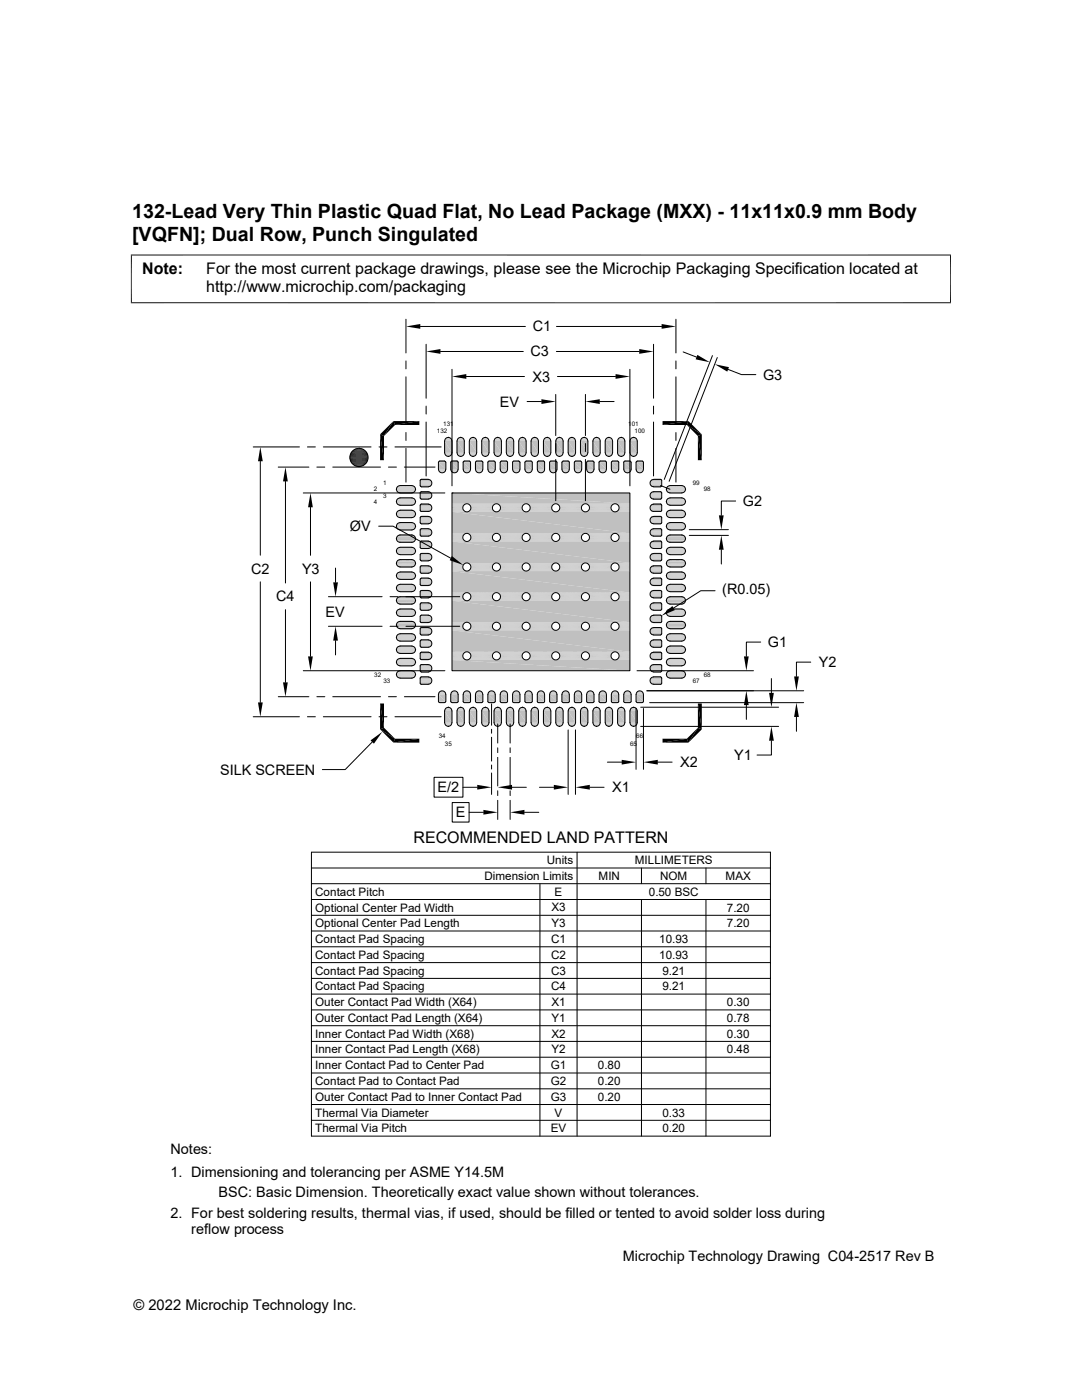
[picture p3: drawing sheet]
<svg xmlns="http://www.w3.org/2000/svg" width="216mm" height="279mm" viewBox="0 0 216 279" stroke-linecap="round" stroke-linejoin="round" font-family="sans-serif">
<defs><g id="words">
<g font-size="3.9">
<text x="26.4" y="43.5">132-Lead Very Thin Plastic Quad Flat, No Lead Package (MXX) - 11x11x0.9 mm Body</text>
<text x="26.4" y="48.1">[VQFN]; Dual Row, Punch Singulated</text>
</g>
<g font-size="3.2">
<text x="28.4" y="54.7">Note:</text>
<text x="41.1" y="58.3">http://www.microchip.com/packaging</text>
<text x="41.1" y="54.7">For the most current package drawings, please see the Microchip Packaging Specification located at</text>
<text x="82.5" y="168.3">RECOMMENDED LAND PATTERN</text>
</g>
<g font-size="2.9">
<text x="105.9" y="71.1">C3</text>
<text x="106.3" y="66.1">C1</text>
<text x="106.2" y="76.2">X3</text>
<text x="152.3" y="75.8">G3</text>
<text x="99.8" y="81.2">EV</text>
<text x="148.2" y="101">G2</text>
<text x="69.8" y="106">ØV</text>
<text x="50.1" y="114.5">C2</text>
<text x="60.3" y="114.5">Y3</text>
<text x="144.1" y="118.6">(R0.05)</text>
<text x="55.1" y="120">C4</text>
<text x="64.9" y="123.1">EV</text>
<text x="153.2" y="129.2">G1</text>
<text x="163.4" y="133.2">Y2</text>
<text x="43.9" y="154.6">SILK SCREEN</text>
<text x="135.7" y="153.1">X2</text>
<text x="146.5" y="151.7">Y1</text>
<text x="87.3" y="158.1">E/2</text>
<text x="122.1" y="158.1">X1</text>
<text x="90.9" y="163.1">E</text>
<text x="34" y="230.4">Notes:</text>
<text x="34" y="235">1. Dimensioning and tolerancing per ASME Y14.5M</text>
<text x="43.6" y="239">BSC: Basic Dimension. Theoretically exact value shown without tolerances.</text>
<text x="34" y="243">2. For best soldering results, thermal vias, if used, should be filled or tented to avoid solder loss during</text>
<text x="38.1" y="246.3">reflow process</text>
<text x="124.3" y="251.7">Microchip Technology Drawing C04-2517 Rev B</text>
<text x="26.6" y="261.3">© 2022 Microchip Technology Inc.</text>
</g>
<g font-size="2.3">
<text x="109.1" y="172.5">Units</text>
<text x="126.7" y="172.5">MILLIMETERS</text>
<text x="62.9" y="178.8">Contact Pitch</text>
<text x="96.7" y="175.6">Dimension Limits</text>
<text x="110.7" y="178.8">E</text>
<text x="119.4" y="175.6">MIN</text>
<text x="129.5" y="178.8">0.50 BSC</text>
<text x="131.7" y="175.6">NOM</text>
<text x="144.8" y="175.6">MAX</text>
<text x="62.9" y="181.9">Optional Center Pad Width</text>
<text x="62.9" y="185.1">Optional Center Pad Length</text>
<text x="110" y="185.1">Y3</text>
<text x="110" y="181.9">X3</text>
<text x="145" y="185.1">7.20</text>
<text x="145" y="181.9">7.20</text>
<text x="62.9" y="188.2">Contact Pad Spacing</text>
<text x="62.9" y="191.4">Contact Pad Spacing</text>
<text x="110" y="188.2">C1</text>
<text x="110" y="191.4">C2</text>
<text x="131.5" y="188.2">10.93</text>
<text x="131.5" y="191.4">10.93</text>
<text x="62.9" y="197.7">Contact Pad Spacing</text>
<text x="62.9" y="194.5">Contact Pad Spacing</text>
<text x="110" y="197.7">C4</text>
<text x="110" y="194.5">C3</text>
<text x="132.2" y="197.7">9.21</text>
<text x="132.2" y="194.5">9.21</text>
<text x="62.9" y="204">Outer Contact Pad Length (X64)</text>
<text x="62.9" y="200.8">Outer Contact Pad Width (X64)</text>
<text x="110" y="204">Y1</text>
<text x="110" y="200.8">X1</text>
<text x="145" y="204">0.78</text>
<text x="145" y="200.8">0.30</text>
<text x="62.9" y="207.1">Inner Contact Pad Width (X68)</text>
<text x="110" y="207.1">X2</text>
<text x="145" y="207.1">0.30</text>
<text x="62.9" y="210.2">Inner Contact Pad Length (X68)</text>
<text x="62.9" y="213.4">Inner Contact Pad to Center Pad</text>
<text x="109.9" y="213.4">G1</text>
<text x="110" y="210.2">Y2</text>
<text x="119.3" y="213.4">0.80</text>
<text x="145" y="210.2">0.48</text>
<text x="62.9" y="216.6">Contact Pad to Contact Pad</text>
<text x="62.9" y="219.7">Outer Contact Pad to Inner Contact Pad</text>
<text x="109.9" y="216.6">G2</text>
<text x="109.9" y="219.7">G3</text>
<text x="119.3" y="216.6">0.20</text>
<text x="119.3" y="219.7">0.20</text>
<text x="62.9" y="222.8">Thermal Via Diameter</text>
<text x="62.9" y="226">Thermal Via Pitch</text>
<text x="109.9" y="226">EV</text>
<text x="110.7" y="222.8">V</text>
<text x="132.2" y="222.8">0.33</text>
<text x="132.2" y="226">0.20</text>
</g>
<g font-size="1.2">
<text x="87.2" y="86.5">132</text>
<text x="88.4" y="85.1">131</text>
<text x="125.4" y="85.1">101</text>
<text x="126.6" y="86.5">100</text>
<text x="74.6" y="98.1">2</text>
<text x="74.6" y="100.6">4</text>
<text x="76.4" y="96.9">1</text>
<text x="76.4" y="99.3">3</text>
<text x="138.2" y="96.9">99</text>
<text x="140.4" y="98.1">98</text>
<text x="74.7" y="135">32</text>
<text x="76.5" y="136.3">33</text>
<text x="138.2" y="136.3">67</text>
<text x="140.4" y="135">68</text>
<text x="87.5" y="147.4">34</text>
<text x="88.8" y="148.8">35</text>
<text x="125.7" y="148.8">65</text>
<text x="127" y="147.4">66</text>
</g>
</g></defs>
<g fill="#c0c0c0">
<path d="M89.3 87.3h.3z"/>
<path d="M91.8 87.3h.3z"/>
<path d="M94.3 87.3h.2z"/>
<path d="M96.7 87.3h.3z"/>
<path d="M99.2 87.3h.2z"/>
<path d="M101.6 87.3h.3z"/>
<path d="M104.1 87.3h.3z"/>
<path d="M106.6 87.3h.2z"/>
<path d="M109.1 87.3h.2z"/>
<path d="M111.5 87.3h.3z"/>
<path d="M114 87.3h.2z"/>
<path d="M116.4 87.3h.3z"/>
<path d="M118.9 87.3h.3z"/>
<path d="M121.4 87.3h.2z"/>
<path d="M123.8 87.3h.3z"/>
<path d="M126.3 87.3h.3z"/>
<path d="M126.2 87.3h.5z"/>
<path d="M126.3 87.3h.4z"/>
<path d="M123.7 87.3h.5z"/>
<path d="M123.8 87.3h.4z"/>
<path d="M121.2 87.3h.6z"/>
<path d="M121.4 87.3h.4z"/>
<path d="M118.8 87.3h.5z"/>
<path d="M118.9 87.3h.4z"/>
<path d="M116.3 87.3h.5z"/>
<path d="M116.4 87.3h.4z"/>
<path d="M113.9 87.3h.5z"/>
<path d="M114 87.3h.4z"/>
<path d="M111.4 87.3h.5z"/>
<path d="M111.5 87.3h.4z"/>
<path d="M108.9 87.3h.5z"/>
<path d="M109.1 87.3h.3z"/>
<path d="M106.4 87.3h.6z"/>
<path d="M106.6 87.3h.4z"/>
<path d="M104 87.3h.5z"/>
<path d="M104.1 87.3h.4z"/>
<path d="M101.5 87.3h.5z"/>
<path d="M101.6 87.3h.4z"/>
<path d="M99.1 87.3h.5z"/>
<path d="M99.2 87.3h.4z"/>
<path d="M96.6 87.3h.5z"/>
<path d="M96.7 87.3h.4z"/>
<path d="M94.1 87.3h.5z"/>
<path d="M94.3 87.3h.3z"/>
<path d="M91.7 87.3h.5z"/>
<path d="M91.8 87.3h.4z"/>
<path d="M89.2 87.3h.5z"/>
<path d="M89.3 87.3h.4z"/>
<path d="M126 87.4h.8z"/>
<path d="M126.2 87.3l.6 .1z"/>
<path d="M123.6 87.4h.7z"/>
<path d="M123.7 87.3l.6 .1z"/>
<path d="M121.1 87.4h.8z"/>
<path d="M121.2 87.3l.7 .1z"/>
<path d="M118.7 87.4h.7z"/>
<path d="M118.8 87.3l.6 .1z"/>
<path d="M116.2 87.4h.7z"/>
<path d="M116.3 87.3l.6 .1z"/>
<path d="M113.7 87.4h.8z"/>
<path d="M113.9 87.3l.6 .1z"/>
<path d="M111.3 87.4h.7z"/>
<path d="M111.4 87.3l.6 .1z"/>
<path d="M108.8 87.4h.7z"/>
<path d="M108.9 87.3l.6 .1z"/>
<path d="M106.3 87.4h.8z"/>
<path d="M106.4 87.3l.7 .1z"/>
<path d="M103.9 87.4h.7z"/>
<path d="M104 87.3l.6 .1z"/>
<path d="M101.4 87.4h.8z"/>
<path d="M101.5 87.3l.7 .1z"/>
<path d="M98.9 87.4h.8z"/>
<path d="M99.1 87.3l.6 .1z"/>
<path d="M96.5 87.4h.7z"/>
<path d="M96.6 87.3l.6 .1z"/>
<path d="M94 87.4h.7z"/>
<path d="M94.1 87.3l.6 .1z"/>
<path d="M91.5 87.4h.8z"/>
<path d="M91.7 87.3l.6 .1z"/>
<path d="M89.1 87.4h.7z"/>
<path d="M89.2 87.3l.6 .1z"/>
<path d="M125.9 87.4h1z"/>
<path d="M126 87.4h.9z"/>
<path d="M123.5 87.4h.9z"/>
<path d="M123.6 87.4h.8z"/>
<path d="M121 87.4h1z"/>
<path d="M121.1 87.4h.9z"/>
<path d="M118.6 87.4h.9z"/>
<path d="M118.7 87.4h.8z"/>
<path d="M116.1 87.4h1z"/>
<path d="M116.2 87.4h.9z"/>
<path d="M113.6 87.4h1z"/>
<path d="M113.7 87.4h.9z"/>
<path d="M111.2 87.4h.9z"/>
<path d="M111.3 87.4h.8z"/>
<path d="M108.7 87.4h.9z"/>
<path d="M108.8 87.4h.8z"/>
<path d="M106.2 87.4h1z"/>
<path d="M106.3 87.4h.9z"/>
<path d="M103.8 87.4h.9z"/>
<path d="M103.9 87.4h.8z"/>
<path d="M101.3 87.4h1z"/>
<path d="M101.4 87.4h.9z"/>
<path d="M98.8 87.4h1z"/>
<path d="M98.9 87.4h.9z"/>
<path d="M96.4 87.4h.9z"/>
<path d="M96.5 87.4h.8z"/>
<path d="M93.9 87.4h.9z"/>
<path d="M94 87.4h.8z"/>
<path d="M91.4 87.4h1z"/>
<path d="M91.5 87.4h.9z"/>
<path d="M89 87.4h.9z"/>
<path d="M89.1 87.4h.8z"/>
<path d="M125.9 87.4l1.1 .1h-1.1z"/>
<path d="M125.9 87.4l1.1 .1z"/>
<path d="M123.5 87.4l1 .1h-1.1z"/>
<path d="M123.5 87.4l1 .1z"/>
<path d="M121 87.4l1.1 .1h-1.2z"/>
<path d="M121 87.4l1.1 .1z"/>
<path d="M118.6 87.4l1 .1h-1.1z"/>
<path d="M118.6 87.4l1 .1z"/>
<path d="M116.1 87.4l1 .1h-1.1z"/>
<path d="M116.1 87.4l1 .1z"/>
<path d="M113.6 87.4l1.1 .1h-1.2z"/>
<path d="M113.6 87.4l1.1 .1z"/>
<path d="M111.2 87.4l1 .1h-1.1z"/>
<path d="M111.2 87.4l1 .1z"/>
<path d="M108.7 87.4l1 .1h-1.1z"/>
<path d="M108.7 87.4l1 .1z"/>
<path d="M106.2 87.4l1.1 .1h-1.1z"/>
<path d="M106.2 87.4l1.1 .1z"/>
<path d="M103.8 87.4l1 .1h-1.1z"/>
<path d="M103.8 87.4l1 .1z"/>
<path d="M101.3 87.4l1 .1h-1.1z"/>
<path d="M101.3 87.4l1 .1z"/>
<path d="M98.8 87.4l1.1 .1h-1.2z"/>
<path d="M98.8 87.4l1.1 .1z"/>
<path d="M96.4 87.4l1 .1h-1.1z"/>
<path d="M96.4 87.4l1 .1z"/>
<path d="M93.9 87.4l1.1 .1h-1.2z"/>
<path d="M93.9 87.4l1.1 .1z"/>
<path d="M91.4 87.4l1.1 .1h-1.1z"/>
<path d="M91.4 87.4l1.1 .1z"/>
<path d="M89 87.4l1 .1h-1.1z"/>
<path d="M89 87.4l1 .1z"/>
<path d="M125.9 87.5l1.2 .2h-1.3z"/>
<path d="M125.9 87.5h1.1l.1 .2z"/>
<path d="M123.4 87.5l1.2 .2h-1.3z"/>
<path d="M123.4 87.5l1.2 .2z"/>
<path d="M120.9 87.5l1.2 .2h-1.2z"/>
<path d="M120.9 87.5h1.2v.2z"/>
<path d="M118.5 87.5l1.2 .2h-1.3z"/>
<path d="M118.5 87.5l1.2 .2z"/>
<path d="M116 87.5l1.2 .2h-1.3z"/>
<path d="M116 87.5h1.1l.1 .2z"/>
<path d="M113.5 87.5l1.2 .2h-1.2z"/>
<path d="M113.5 87.5l1.2 .2z"/>
<path d="M111.1 87.5l1.2 .2h-1.3z"/>
<path d="M111.1 87.5h1.1l.1 .2z"/>
<path d="M108.6 87.5l1.2 .2h-1.3z"/>
<path d="M108.6 87.5l1.2 .2z"/>
<path d="M106.2 87.5l1.2 .2h-1.3z"/>
<path d="M106.2 87.5l1.2 .2z"/>
<path d="M103.7 87.5l1.2 .2h-1.3z"/>
<path d="M103.7 87.5h1.1l.1 .2z"/>
<path d="M101.2 87.5l1.2 .2h-1.3z"/>
<path d="M101.2 87.5l1.2 .2z"/>
<path d="M98.7 87.5l1.2 .2h-1.2z"/>
<path d="M98.7 87.5h1.2v.2z"/>
<path d="M96.3 87.5l1.2 .2h-1.3z"/>
<path d="M96.3 87.5l1.2 .2z"/>
<path d="M93.8 87.5l1.2 .2h-1.3z"/>
<path d="M93.8 87.5h1.2v.2z"/>
<path d="M91.4 87.5l1.2 .2h-1.3z"/>
<path d="M91.4 87.5l1.2 .2z"/>
<path d="M88.9 87.5l1.2 .2h-1.3z"/>
<path d="M88.9 87.5h1.1l.1 .2z"/>
<path d="M125.8 87.7l1.3 .1h-1.4z"/>
<path d="M125.8 87.7h1.3v.1z"/>
<path d="M123.3 87.7l1.4 .1h-1.4z"/>
<path d="M123.3 87.7h1.3l.1 .1z"/>
<path d="M120.9 87.7l1.3 .1h-1.4z"/>
<path d="M120.9 87.7h1.2l.1 .1z"/>
<path d="M118.4 87.7l1.3 .1h-1.4z"/>
<path d="M118.4 87.7h1.3v.1z"/>
<path d="M115.9 87.7l1.4 .1h-1.4z"/>
<path d="M115.9 87.7h1.3l.1 .1z"/>
<path d="M113.5 87.7l1.3 .1h-1.4z"/>
<path d="M113.5 87.7h1.2l.1 .1z"/>
<path d="M111 87.7l1.3 .1h-1.4z"/>
<path d="M111 87.7h1.3v.1z"/>
<path d="M108.5 87.7l1.4 .1h-1.4z"/>
<path d="M108.5 87.7h1.3l.1 .1z"/>
<path d="M106.1 87.7l1.3 .1h-1.4z"/>
<path d="M106.1 87.7h1.3v.1z"/>
<path d="M103.6 87.7l1.3 .1h-1.4z"/>
<path d="M103.6 87.7h1.3v.1z"/>
<path d="M101.1 87.7l1.4 .1h-1.4z"/>
<path d="M101.1 87.7h1.3l.1 .1z"/>
<path d="M98.7 87.7l1.3 .1h-1.4z"/>
<path d="M98.7 87.7h1.2l.1 .1z"/>
<path d="M96.2 87.7l1.3 .1h-1.3z"/>
<path d="M96.2 87.7h1.3v.1z"/>
<path d="M93.7 87.7l1.4 .1h-1.4z"/>
<path d="M93.7 87.7h1.3l.1 .1z"/>
<path d="M91.3 87.7l1.3 .1h-1.4z"/>
<path d="M91.3 87.7h1.3v.1z"/>
<path d="M88.8 87.7l1.3 .1h-1.3z"/>
<path d="M88.8 87.7h1.3v.1z"/>
<path d="M125.7 87.8l1.4 .1h-1.4z"/>
<path d="M125.7 87.8h1.4v.1z"/>
<path d="M123.3 87.8l1.4 .1h-1.5z"/>
<path d="M123.3 87.8h1.4v.1z"/>
<path d="M120.8 87.8l1.4 .1h-1.4z"/>
<path d="M120.8 87.8h1.4v.1z"/>
<path d="M118.3 87.8l1.5 .1h-1.5z"/>
<path d="M118.3 87.8h1.4l.1 .1z"/>
<path d="M115.9 87.8l1.4 .1h-1.5z"/>
<path d="M115.9 87.8h1.4v.1z"/>
<path d="M113.4 87.8l1.4 .1h-1.4z"/>
<path d="M113.4 87.8h1.4v.1z"/>
<path d="M110.9 87.8l1.5 .1h-1.5z"/>
<path d="M110.9 87.8h1.4l.1 .1z"/>
<path d="M108.5 87.8l1.4 .1h-1.5z"/>
<path d="M108.5 87.8h1.4v.1z"/>
<path d="M106 87.8l1.4 .1h-1.4z"/>
<path d="M106 87.8h1.4v.1z"/>
<path d="M103.5 87.8l1.5 .1h-1.5z"/>
<path d="M103.5 87.8h1.4l.1 .1z"/>
<path d="M101.1 87.8l1.4 .1h-1.5z"/>
<path d="M101.1 87.8h1.4v.1z"/>
<path d="M98.6 87.8l1.4 .1h-1.4z"/>
<path d="M98.6 87.8h1.4v.1z"/>
<path d="M96.2 87.8l1.4 .1h-1.5z"/>
<path d="M96.2 87.8h1.3l.1 .1z"/>
<path d="M93.7 87.8l1.4 .1h-1.4z"/>
<path d="M93.7 87.8h1.4v.1z"/>
<path d="M91.2 87.8l1.4 .1h-1.4z"/>
<path d="M91.2 87.8h1.4v.1z"/>
<path d="M88.8 87.8l1.4 .1h-1.5z"/>
<path d="M88.8 87.8h1.3l.1 .1z"/>
<path d="M125.7 87.9l1.5 .1h-1.5z"/>
<path d="M125.7 87.9h1.4l.1 .1z"/>
<path d="M123.2 87.9l1.5 .1h-1.5z"/>
<path d="M123.2 87.9h1.5v.1z"/>
<path d="M120.8 87.9l1.4 .1h-1.4z"/>
<path d="M120.8 87.9h1.4v.1z"/>
<path d="M118.3 87.9l1.5 .1h-1.5z"/>
<path d="M118.3 87.9h1.5v.1z"/>
<path d="M115.8 87.9l1.5 .1h-1.5z"/>
<path d="M115.8 87.9h1.5v.1z"/>
<path d="M113.4 87.9l1.5 .1h-1.5z"/>
<path d="M113.4 87.9h1.4l.1 .1z"/>
<path d="M110.9 87.9l1.5 .1h-1.5z"/>
<path d="M110.9 87.9h1.5v.1z"/>
<path d="M108.4 87.9l1.5 .1h-1.5z"/>
<path d="M108.4 87.9h1.5v.1z"/>
<path d="M106 87.9l1.4 .1h-1.4z"/>
<path d="M106 87.9h1.4v.1z"/>
<path d="M103.5 87.9l1.5 .1h-1.5z"/>
<path d="M103.5 87.9h1.5v.1z"/>
<path d="M101 87.9l1.5 .1h-1.5z"/>
<path d="M101 87.9h1.5v.1z"/>
<path d="M98.6 87.9l1.5 .1h-1.5z"/>
<path d="M98.6 87.9h1.4l.1 .1z"/>
<path d="M96.1 87.9l1.5 .1h-1.5z"/>
<path d="M96.1 87.9h1.5v.1z"/>
<path d="M93.7 87.9l1.4 .1h-1.5z"/>
<path d="M93.7 87.9h1.4v.1z"/>
<path d="M91.2 87.9l1.4 .1h-1.4z"/>
<path d="M91.2 87.9h1.4v.1z"/>
<path d="M88.7 87.9l1.5 .1h-1.5z"/>
<path d="M88.7 87.9h1.5v.1z"/>
<path d="M125.7 88l1.5 2.4h-1.5z"/>
<path d="M125.7 88h1.5v2.4z"/>
<path d="M123.2 88l1.5 2.4h-1.5z"/>
<path d="M123.2 88h1.5v2.4z"/>
<path d="M120.8 88l1.4 2.4h-1.4z"/>
<path d="M120.8 88h1.4v2.4z"/>
<path d="M118.3 88l1.5 2.4h-1.5z"/>
<path d="M118.3 88h1.5v2.4z"/>
<path d="M115.8 88l1.5 2.4h-1.5z"/>
<path d="M115.8 88h1.5v2.4z"/>
<path d="M113.4 88l1.5 2.4h-1.5z"/>
<path d="M113.4 88h1.5v2.4z"/>
<path d="M110.9 88l1.5 2.4h-1.5z"/>
<path d="M110.9 88h1.5v2.4z"/>
<path d="M108.4 88l1.5 2.4h-1.5z"/>
<path d="M108.4 88h1.5v2.4z"/>
<path d="M106 88l1.4 2.4h-1.4z"/>
<path d="M106 88h1.4v2.4z"/>
<path d="M103.5 88l1.5 2.4h-1.5z"/>
<path d="M103.5 88h1.5v2.4z"/>
<path d="M101 88l1.5 2.4h-1.5z"/>
<path d="M101 88h1.5v2.4z"/>
<path d="M98.6 88l1.5 2.4h-1.5z"/>
<path d="M98.6 88h1.5v2.4z"/>
<path d="M96.1 88l1.5 2.4h-1.5z"/>
<path d="M96.1 88h1.5v2.4z"/>
<path d="M93.6 88l1.5 2.4h-1.5z"/>
<path d="M93.6 88h1.5v2.4z"/>
<path d="M91.2 88l1.4 2.4h-1.4z"/>
<path d="M91.2 88h1.4v2.4z"/>
<path d="M88.7 88l1.5 2.4h-1.5z"/>
<path d="M88.7 88h1.5v2.4z"/>
<path d="M125.7 90.4l1.4 .1h-1.4z"/>
<path d="M125.7 90.4h1.5l-.1 .1z"/>
<path d="M123.2 90.4l1.5 .1h-1.5z"/>
<path d="M123.2 90.4h1.5v.1z"/>
<path d="M120.8 90.4l1.4 .1h-1.4z"/>
<path d="M120.8 90.4h1.4v.1z"/>
<path d="M118.3 90.4l1.5 .1h-1.5z"/>
<path d="M118.3 90.4h1.5v.1z"/>
<path d="M115.8 90.4l1.5 .1h-1.5z"/>
<path d="M115.8 90.4h1.5v.1z"/>
<path d="M113.4 90.4l1.4 .1h-1.4z"/>
<path d="M113.4 90.4h1.5l-.1 .1z"/>
<path d="M110.9 90.4l1.5 .1h-1.5z"/>
<path d="M110.9 90.4h1.5v.1z"/>
<path d="M108.4 90.4l1.5 .1h-1.5z"/>
<path d="M108.4 90.4h1.5v.1z"/>
<path d="M106 90.4l1.4 .1h-1.4z"/>
<path d="M106 90.4h1.4v.1z"/>
<path d="M103.5 90.4l1.5 .1h-1.5z"/>
<path d="M103.5 90.4h1.5v.1z"/>
<path d="M101 90.4l1.5 .1h-1.5z"/>
<path d="M101 90.4h1.5v.1z"/>
<path d="M98.6 90.4l1.4 .1h-1.4z"/>
<path d="M98.6 90.4h1.5l-.1 .1z"/>
<path d="M96.1 90.4l1.5 .1h-1.5z"/>
<path d="M96.1 90.4h1.5v.1z"/>
<path d="M93.6 90.4l1.5 .1h-1.4z"/>
<path d="M93.6 90.4h1.5v.1z"/>
<path d="M91.2 90.4l1.4 .1h-1.4z"/>
<path d="M91.2 90.4h1.4v.1z"/>
<path d="M88.7 90.4l1.5 .1h-1.5z"/>
<path d="M88.7 90.4h1.5v.1z"/>
<path d="M125.7 90.5l1.4 .2h-1.3z"/>
<path d="M125.7 90.5h1.4v.2z"/>
<path d="M123.2 90.5l1.5 .2h-1.4z"/>
<path d="M123.2 90.5h1.5v.2z"/>
<path d="M120.8 90.5l1.4 .2h-1.4z"/>
<path d="M120.8 90.5h1.4v.2z"/>
<path d="M118.3 90.5l1.4 .2h-1.4z"/>
<path d="M118.3 90.5h1.5l-.1 .2z"/>
<path d="M115.8 90.5l1.4 .2h-1.3z"/>
<path d="M115.8 90.5h1.5l-.1 .2z"/>
<path d="M113.4 90.5l1.4 .2h-1.4z"/>
<path d="M113.4 90.5h1.4v.2z"/>
<path d="M110.9 90.5l1.4 .2h-1.3z"/>
<path d="M110.9 90.5h1.5l-.1 .2z"/>
<path d="M108.4 90.5l1.5 .2h-1.4z"/>
<path d="M108.4 90.5h1.5v.2z"/>
<path d="M106 90.5l1.4 .2h-1.4z"/>
<path d="M106 90.5h1.4v.2z"/>
<path d="M103.5 90.5l1.4 .2h-1.3z"/>
<path d="M103.5 90.5h1.5l-.1 .2z"/>
<path d="M101 90.5l1.5 .2h-1.4z"/>
<path d="M101 90.5h1.5v.2z"/>
<path d="M98.6 90.5l1.4 .2h-1.4z"/>
<path d="M98.6 90.5h1.4v.2z"/>
<path d="M96.1 90.5l1.4 .2h-1.3z"/>
<path d="M96.1 90.5h1.5l-.1 .2z"/>
<path d="M93.7 90.5l1.4 .2h-1.4z"/>
<path d="M93.7 90.5h1.4v.2z"/>
<path d="M91.2 90.5l1.4 .2h-1.4z"/>
<path d="M91.2 90.5h1.4v.2z"/>
<path d="M88.7 90.5l1.4 .2h-1.3z"/>
<path d="M88.7 90.5h1.5l-.1 .2z"/>
<path d="M125.8 90.7l1.2 .1h-1.2z"/>
<path d="M125.8 90.7h1.3l-.1 .1z"/>
<path d="M123.3 90.7l1.3 .1h-1.3z"/>
<path d="M123.3 90.7h1.4l-.1 .1z"/>
<path d="M120.8 90.7l1.3 .1h-1.2z"/>
<path d="M120.8 90.7h1.4l-.1 .1z"/>
<path d="M118.3 90.7l1.4 .1h-1.3z"/>
<path d="M118.3 90.7h1.4v.1z"/>
<path d="M115.9 90.7l1.3 .1h-1.2z"/>
<path d="M115.9 90.7h1.3v.1z"/>
<path d="M113.4 90.7l1.3 .1h-1.2z"/>
<path d="M113.4 90.7h1.4l-.1 .1z"/>
<path d="M111 90.7l1.2 .1h-1.2z"/>
<path d="M111 90.7h1.3l-.1 .1z"/>
<path d="M108.5 90.7l1.3 .1h-1.2z"/>
<path d="M108.5 90.7h1.4l-.1 .1z"/>
<path d="M106 90.7l1.3 .1h-1.2z"/>
<path d="M106 90.7h1.4l-.1 .1z"/>
<path d="M103.6 90.7l1.3 .1h-1.3z"/>
<path d="M103.6 90.7h1.3v.1z"/>
<path d="M101.1 90.7l1.3 .1h-1.2z"/>
<path d="M101.1 90.7h1.4l-.1 .1z"/>
<path d="M98.6 90.7l1.3 .1h-1.2z"/>
<path d="M98.6 90.7h1.4l-.1 .1z"/>
<path d="M96.2 90.7l1.3 .1h-1.3z"/>
<path d="M96.2 90.7h1.3v.1z"/>
<path d="M93.7 90.7l1.3 .1h-1.2z"/>
<path d="M93.7 90.7h1.4l-.1 .1z"/>
<path d="M91.2 90.7l1.3 .1h-1.2z"/>
<path d="M91.2 90.7h1.4l-.1 .1z"/>
<path d="M88.8 90.7l1.3 .1h-1.3z"/>
<path d="M88.8 90.7h1.3v.1z"/>
<path d="M125.8 90.8l1.2 .1z"/>
<path d="M125.8 90.8h1.2v.1z"/>
<path d="M123.3 90.8l1.2 .1z"/>
<path d="M123.3 90.8h1.3l-.1 .1z"/>
<path d="M120.9 90.8l1.1 .1z"/>
<path d="M120.9 90.8h1.2l-.1 .1z"/>
<path d="M118.4 90.8l1.1 .1z"/>
<path d="M118.4 90.8h1.3l-.2 .1z"/>
<path d="M116 90.8l1.1 .1z"/>
<path d="M116 90.8h1.2l-.1 .1z"/>
<path d="M113.5 90.8l1.1 .1z"/>
<path d="M113.5 90.8h1.2l-.1 .1z"/>
<path d="M111 90.8l1.2 .1z"/>
<path d="M111 90.8h1.2v.1z"/>
<path d="M108.6 90.8l1.1 .1z"/>
<path d="M108.6 90.8h1.2l-.1 .1z"/>
<path d="M106.1 90.8l1.1 .1z"/>
<path d="M106.1 90.8h1.2l-.1 .1z"/>
<path d="M103.6 90.8l1.2 .1z"/>
<path d="M103.6 90.8h1.3l-.1 .1z"/>
<path d="M101.2 90.8l1.1 .1z"/>
<path d="M101.2 90.8h1.2l-.1 .1z"/>
<path d="M98.7 90.8l1.1 .1z"/>
<path d="M98.7 90.8h1.2l-.1 .1z"/>
<path d="M96.2 90.8l1.2 .1z"/>
<path d="M96.2 90.8h1.3l-.1 .1z"/>
<path d="M93.8 90.8l1.1 .1z"/>
<path d="M93.8 90.8h1.2l-.1 .1z"/>
<path d="M91.3 90.8l1.1 .1z"/>
<path d="M91.3 90.8h1.2l-.1 .1z"/>
<path d="M88.8 90.8l1.2 .1z"/>
<path d="M88.8 90.8h1.3l-.1 .1z"/>
<path d="M125.9 90.9l.9 .1z"/>
<path d="M125.9 90.9h1.1l-.2 .1z"/>
<path d="M123.4 90.9l1 .1z"/>
<path d="M123.4 90.9h1.1l-.1 .1z"/>
<path d="M121 90.9l.9 .1z"/>
<path d="M121 90.9h1l-.1 .1z"/>
<path d="M118.5 90.9l.9 .1z"/>
<path d="M118.5 90.9h1l-.1 .1z"/>
<path d="M116 90.9l1 .1z"/>
<path d="M116 90.9h1.1l-.1 .1z"/>
<path d="M113.6 90.9l.9 .1z"/>
<path d="M113.6 90.9h1l-.1 .1z"/>
<path d="M111.1 90.9l1 .1z"/>
<path d="M111.1 90.9h1.1l-.1 .1z"/>
<path d="M108.6 90.9l1 .1z"/>
<path d="M108.6 90.9h1.1l-.1 .1z"/>
<path d="M106.2 90.9l.9 .1z"/>
<path d="M106.2 90.9h1l-.1 .1z"/>
<path d="M103.7 90.9l.9 .1z"/>
<path d="M103.7 90.9h1.1l-.2 .1z"/>
<path d="M101.3 90.9l.9 .1z"/>
<path d="M101.3 90.9h1l-.1 .1z"/>
<path d="M98.8 90.9l.9 .1z"/>
<path d="M98.8 90.9h1l-.1 .1z"/>
<path d="M96.3 90.9l1 .1z"/>
<path d="M96.3 90.9h1.1l-.1 .1z"/>
<path d="M93.9 90.9l.9 .1z"/>
<path d="M93.9 90.9h1l-.1 .1z"/>
<path d="M91.4 90.9l.9 .1z"/>
<path d="M91.4 90.9h1l-.1 .1z"/>
<path d="M88.9 90.9l1 .1z"/>
<path d="M88.9 90.9h1.1l-.1 .1z"/>
<path d="M126 91l.7 .1z"/>
<path d="M126 91h.8z"/>
<path d="M123.5 91l.7 .1z"/>
<path d="M123.5 91h.9z"/>
<path d="M121.1 91l.7 .1z"/>
<path d="M121.1 91h.8z"/>
<path d="M118.6 91l.7 .1z"/>
<path d="M118.6 91h.8z"/>
<path d="M116.2 91l.6 .1z"/>
<path d="M116.2 91h.8z"/>
<path d="M113.7 91l.7 .1z"/>
<path d="M113.7 91h.8z"/>
<path d="M111.2 91l.7 .1z"/>
<path d="M111.2 91h.9z"/>
<path d="M108.8 91l.7 .1z"/>
<path d="M108.8 91h.8z"/>
<path d="M106.3 91l.7 .1z"/>
<path d="M106.3 91h.8z"/>
<path d="M103.8 91l.7 .1z"/>
<path d="M103.8 91h.8z"/>
<path d="M101.4 91l.7 .1z"/>
<path d="M101.4 91h.8z"/>
<path d="M98.9 91l.7 .1z"/>
<path d="M98.9 91h.8z"/>
<path d="M96.4 91l.7 .1z"/>
<path d="M96.4 91h.9z"/>
<path d="M94 91l.7 .1z"/>
<path d="M94 91h.8z"/>
<path d="M91.5 91l.7 .1z"/>
<path d="M91.5 91h.8z"/>
<path d="M89 91l.7 .1z"/>
<path d="M89 91h.9z"/>
<path d="M89.3 91.1h.3z"/>
<path d="M91.8 91.1h.3z"/>
<path d="M94.2 91.1h.3z"/>
<path d="M96.7 91.1h.3z"/>
<path d="M99.2 91.1h.3z"/>
<path d="M101.6 91.1h.3z"/>
<path d="M104.1 91.1h.3z"/>
<path d="M106.6 91.1h.2z"/>
<path d="M109 91.1h.3z"/>
<path d="M111.5 91.1h.3z"/>
<path d="M114 91.1h.2z"/>
<path d="M116.4 91.1h.3z"/>
<path d="M118.9 91.1h.3z"/>
<path d="M121.3 91.1h.3z"/>
<path d="M123.8 91.1h.3z"/>
<path d="M126.3 91.1h.3z"/>
<path d="M126.2 91.1h.4z"/>
<path d="M126.2 91.1h.5z"/>
<path d="M123.7 91.1h.4z"/>
<path d="M123.7 91.1h.5z"/>
<path d="M121.2 91.1h.4z"/>
<path d="M121.2 91.1h.6z"/>
<path d="M118.7 91.1h.5z"/>
<path d="M118.7 91.1h.6z"/>
<path d="M116.3 91.1h.4z"/>
<path d="M116.3 91.1h.5z"/>
<path d="M113.8 91.1h.4z"/>
<path d="M113.8 91.1h.6z"/>
<path d="M111.4 91.1h.4z"/>
<path d="M111.4 91.1h.5z"/>
<path d="M108.9 91.1h.4z"/>
<path d="M108.9 91.1h.6z"/>
<path d="M106.4 91.1h.4z"/>
<path d="M106.4 91.1h.6z"/>
<path d="M103.9 91.1h.5z"/>
<path d="M103.9 91.1h.6z"/>
<path d="M101.5 91.1h.4z"/>
<path d="M101.5 91.1h.6z"/>
<path d="M99 91.1h.5z"/>
<path d="M99 91.1h.6z"/>
<path d="M96.6 91.1h.4z"/>
<path d="M96.6 91.1h.5z"/>
<path d="M94.1 91.1h.4z"/>
<path d="M94.1 91.1h.6z"/>
<path d="M91.6 91.1h.5z"/>
<path d="M91.6 91.1h.6z"/>
<path d="M89.2 91.1h.4z"/>
<path d="M89.2 91.1h.5z"/>
<path d="M127.1 92h1.1z"/>
<path d="M127.2 92h1z"/>
<path d="M107.4 92h1.1z"/>
<path d="M90.1 92h1.1z"/>
<path d="M90.2 92h1z"/>
<path d="M87.7 92h1.1z"/>
<path d="M124.7 92h1z"/>
<path d="M122.2 92h1.1z"/>
<path d="M119.7 92h1.1z"/>
<path d="M119.8 92h1z"/>
<path d="M117.3 92h1z"/>
<path d="M114.8 92h1.1z"/>
<path d="M114.9 92h1z"/>
<path d="M112.3 92h1.1z"/>
<path d="M112.4 92h1z"/>
<path d="M109.9 92h1.1z"/>
<path d="M104.9 92h1.1z"/>
<path d="M105 92h1z"/>
<path d="M102.5 92h1z"/>
<path d="M100 92h1.1z"/>
<path d="M100.1 92h1z"/>
<path d="M97.5 92h1.1z"/>
<path d="M97.6 92h1z"/>
<path d="M95.1 92h1.1z"/>
<path d="M92.6 92h1.1z"/>
<path d="M124.6 92h1.2z"/>
<path d="M124.7 92h1.1z"/>
<path d="M122.1 92h1.2z"/>
<path d="M119.7 92h1.2z"/>
<path d="M117.2 92h1.2z"/>
<path d="M117.3 92h1.1z"/>
<path d="M114.7 92h1.2z"/>
<path d="M112.3 92h1.2z"/>
<path d="M109.8 92h1.2z"/>
<path d="M104.9 92h1.2z"/>
<path d="M102.4 92h1.2z"/>
<path d="M102.5 92h1.1z"/>
<path d="M99.9 92h1.2z"/>
<path d="M97.5 92h1.2z"/>
<path d="M95 92h1.2z"/>
<path d="M90.1 92h1.2z"/>
<path d="M127 92.1h1.3z"/>
<path d="M127.1 92l1.2 .1z"/>
<path d="M107.3 92.1h1.3z"/>
<path d="M107.4 92l1.2 .1z"/>
<path d="M90.1 92.1h1.2z"/>
<path d="M90.1 92l1.2 .1z"/>
<path d="M87.6 92.1h1.2z"/>
<path d="M87.7 92l1.1 .1z"/>
<path d="M124.6 92.1h1.2z"/>
<path d="M124.6 92l1.2 .1z"/>
<path d="M122.1 92.1h1.3z"/>
<path d="M122.1 92l1.3 .1z"/>
<path d="M119.6 92.1h1.3z"/>
<path d="M119.7 92l1.2 .1z"/>
<path d="M117.2 92.1h1.2z"/>
<path d="M117.2 92l1.2 .1z"/>
<path d="M114.7 92.1h1.3z"/>
<path d="M114.7 92l1.3 .1z"/>
<path d="M112.2 92.1h1.3z"/>
<path d="M112.3 92l1.2 .1z"/>
<path d="M109.8 92.1h1.2z"/>
<path d="M109.8 92l1.2 .1z"/>
<path d="M104.8 92.1h1.3z"/>
<path d="M104.9 92l1.2 .1z"/>
<path d="M102.4 92.1h1.2z"/>
<path d="M102.4 92l1.2 .1z"/>
<path d="M99.9 92.1h1.3z"/>
<path d="M99.9 92l1.3 .1z"/>
<path d="M97.5 92.1h1.2z"/>
<path d="M97.5 92l1.2 .1z"/>
<path d="M95 92.1h1.2z"/>
<path d="M95 92l1.2 .1z"/>
<path d="M92.5 92.1h1.3z"/>
<path d="M92.6 92l1.2 .1z"/>
<path d="M87.6 92.1h1.3z"/>
<path d="M124.6 92.1h1.3z"/>
<path d="M117.2 92.1h1.3z"/>
<path d="M109.8 92.1h1.3z"/>
<path d="M104.8 92.1h1.4z"/>
<path d="M102.4 92.1h1.3z"/>
<path d="M95 92.1h1.3z"/>
<path d="M90 92.1h1.4z"/>
<path d="M124.5 92.1h1.4z"/>
<path d="M119.6 92.1h1.4z"/>
<path d="M117.1 92.1h1.4z"/>
<path d="M112.2 92.1h1.4z"/>
<path d="M109.7 92.1h1.4z"/>
<path d="M102.3 92.1h1.4z"/>
<path d="M97.4 92.1h1.4z"/>
<path d="M92.5 92.1h1.4z"/>
<path d="M127 92.1h1.4z"/>
<path d="M107.2 92.1h1.4z"/>
<path d="M87.5 92.1h1.4z"/>
<path d="M124.5 92.1l1.4 .1z"/>
<path d="M122 92.1l1.4 .1z"/>
<path d="M119.6 92.1l1.4 .1z"/>
<path d="M117.1 92.1l1.4 .1z"/>
<path d="M114.6 92.1l1.5 .1z"/>
<path d="M112.2 92.1l1.4 .1z"/>
<path d="M109.7 92.1l1.4 .1z"/>
<path d="M107.2 92.1l1.5 .1z"/>
<path d="M104.8 92.1l1.4 .1z"/>
<path d="M102.3 92.1l1.4 .1z"/>
<path d="M99.8 92.1l1.5 .1z"/>
<path d="M97.4 92.1l1.4 .1z"/>
<path d="M94.9 92.1l1.4 .1z"/>
<path d="M92.5 92.1l1.4 .1z"/>
<path d="M90 92.1l1.4 .1z"/>
<path d="M127 92.1l1.4 .1z"/>
<path d="M107.2 92.2h1.5z"/>
<path d="M90 92.2h1.4z"/>
<path d="M87.5 92.1l1.4 .1z"/>
<path d="M124.5 92.2h1.4z"/>
<path d="M122 92.2h1.5z"/>
<path d="M119.5 92.2h1.5z"/>
<path d="M117.1 92.2h1.4z"/>
<path d="M114.6 92.2h1.5z"/>
<path d="M112.1 92.2h1.5z"/>
<path d="M109.7 92.2h1.4z"/>
<path d="M104.8 92.2h1.4z"/>
<path d="M102.3 92.2h1.4z"/>
<path d="M99.8 92.2h1.5z"/>
<path d="M97.4 92.2h1.4z"/>
<path d="M94.9 92.2h1.5z"/>
<path d="M92.4 92.2h1.5z"/>
<path d="M126.9 92.2h1.5z"/>
<path d="M87.5 92.2h1.5z"/>
<path d="M126.9 92.2l1.5 .1z"/>
<path d="M124.5 92.2l1.4 .1z"/>
<path d="M122 92.2l1.5 .1z"/>
<path d="M119.5 92.2l1.5 .1z"/>
<path d="M117.1 92.2l1.4 .1z"/>
<path d="M114.6 92.2l1.5 .1z"/>
<path d="M112.1 92.2l1.5 .1z"/>
<path d="M109.7 92.2l1.4 .1z"/>
<path d="M107.2 92.2l1.5 .1z"/>
<path d="M104.7 92.2l1.5 .1z"/>
<path d="M102.3 92.2l1.5 .1z"/>
<path d="M99.8 92.2l1.5 .1z"/>
<path d="M97.3 92.2l1.5 .1z"/>
<path d="M94.9 92.2l1.5 .1z"/>
<path d="M92.4 92.2l1.5 .1z"/>
<path d="M90 92.2l1.4 .1z"/>
<path d="M87.5 92.2l1.5 .1z"/>
<path d="M126.9 92.3l1.5 1.3h-1.5z"/>
<path d="M126.9 92.3h1.5v1.3z"/>
<path d="M124.5 92.3l1.4 1.3h-1.4z"/>
<path d="M124.5 92.3h1.4v1.3z"/>
<path d="M122 92.3l1.5 1.3h-1.5z"/>
<path d="M122 92.3h1.5v1.3z"/>
<path d="M119.5 92.3l1.5 1.3h-1.5z"/>
<path d="M119.5 92.3h1.5v1.3z"/>
<path d="M117.1 92.3l1.4 1.3h-1.4z"/>
<path d="M117.1 92.3h1.4v1.3z"/>
<path d="M114.6 92.3l1.5 1.3h-1.5z"/>
<path d="M114.6 92.3h1.5v1.3z"/>
<path d="M112.1 92.3l1.5 1.3h-1.5z"/>
<path d="M112.1 92.3h1.5v1.3z"/>
<path d="M109.7 92.3l1.4 1.3h-1.4z"/>
<path d="M109.7 92.3h1.4v1.3z"/>
<path d="M107.2 92.3l1.5 1.3h-1.5z"/>
<path d="M107.2 92.3h1.5v1.3z"/>
<path d="M104.7 92.3l1.5 1.3h-1.5z"/>
<path d="M104.7 92.3h1.5v1.3z"/>
<path d="M102.3 92.3l1.5 1.3h-1.5z"/>
<path d="M102.3 92.3h1.5v1.3z"/>
<path d="M99.8 92.3l1.5 1.3h-1.5z"/>
<path d="M99.8 92.3h1.5v1.3z"/>
<path d="M97.3 92.3l1.5 1.3h-1.5z"/>
<path d="M97.3 92.3h1.5v1.3z"/>
<path d="M94.9 92.3l1.5 1.3h-1.5z"/>
<path d="M94.9 92.3h1.5v1.3z"/>
<path d="M92.4 92.3l1.5 1.3h-1.5z"/>
<path d="M92.4 92.3h1.5v1.3z"/>
<path d="M89.9 92.3l1.5 1.3h-1.5z"/>
<path d="M89.9 92.3h1.5v1.3z"/>
<path d="M87.5 92.3l1.5 1.3h-1.5z"/>
<path d="M87.5 92.3h1.5v1.3z"/>
<path d="M126.9 93.6l1.5 .2h-1.5z"/>
<path d="M126.9 93.6h1.5v.2z"/>
<path d="M122 93.6l1.5 .2h-1.5z"/>
<path d="M122 93.6h1.5v.2z"/>
<path d="M119.5 93.6l1.5 .2h-1.5z"/>
<path d="M119.5 93.6h1.5v.2z"/>
<path d="M117.1 93.6l1.4 .2h-1.4z"/>
<path d="M117.1 93.6h1.4v.2z"/>
<path d="M114.6 93.6l1.5 .2h-1.5z"/>
<path d="M114.6 93.6h1.5v.2z"/>
<path d="M112.1 93.6l1.5 .2h-1.5z"/>
<path d="M112.1 93.6h1.5v.2z"/>
<path d="M109.7 93.6l1.4 .2h-1.4z"/>
<path d="M109.7 93.6h1.4v.2z"/>
<path d="M107.2 93.6l1.5 .2h-1.5z"/>
<path d="M107.2 93.6h1.5v.2z"/>
<path d="M104.7 93.6l1.5 .2h-1.4z"/>
<path d="M104.7 93.6h1.5v.2z"/>
<path d="M102.3 93.6l1.4 .2h-1.4z"/>
<path d="M102.3 93.6h1.5l-.1 .2z"/>
<path d="M99.8 93.6l1.5 .2h-1.5z"/>
<path d="M99.8 93.6h1.5v.2z"/>
<path d="M97.3 93.6l1.5 .2h-1.5z"/>
<path d="M97.3 93.6h1.5v.2z"/>
<path d="M94.9 93.6l1.5 .2h-1.5z"/>
<path d="M94.9 93.6h1.5v.2z"/>
<path d="M92.4 93.6l1.5 .2h-1.5z"/>
<path d="M92.4 93.6h1.5v.2z"/>
<path d="M89.9 93.6l1.5 .2h-1.4z"/>
<path d="M89.9 93.6h1.5v.2z"/>
<path d="M87.5 93.6l1.4 .2h-1.4z"/>
<path d="M87.5 93.6h1.5l-.1 .2z"/>
<path d="M124.5 93.6l1.4 .2h-1.4z"/>
<path d="M124.5 93.6h1.4v.2z"/>
<path d="M126.9 93.8l1.5 .1h-1.4z"/>
<path d="M126.9 93.8h1.5v.1z"/>
<path d="M122 93.8l1.4 .1h-1.4z"/>
<path d="M122 93.8h1.5l-.1 .1z"/>
<path d="M119.5 93.8l1.4 .1h-1.3z"/>
<path d="M119.5 93.8h1.5l-.1 .1z"/>
<path d="M117.1 93.8l1.4 .1h-1.4z"/>
<path d="M117.1 93.8h1.4v.1z"/>
<path d="M114.6 93.8l1.4 .1h-1.4z"/>
<path d="M114.6 93.8h1.5l-.1 .1z"/>
<path d="M112.1 93.8l1.5 .1h-1.4z"/>
<path d="M112.1 93.8h1.5v.1z"/>
<path d="M109.7 93.8l1.4 .1h-1.4z"/>
<path d="M109.7 93.8h1.4v.1z"/>
<path d="M107.2 93.8l1.4 .1h-1.3z"/>
<path d="M107.2 93.8h1.5l-.1 .1z"/>
<path d="M104.8 93.8l1.4 .1h-1.4z"/>
<path d="M104.8 93.8h1.4v.1z"/>
<path d="M102.3 93.8l1.4 .1h-1.4z"/>
<path d="M102.3 93.8h1.4v.1z"/>
<path d="M99.8 93.8l1.4 .1h-1.3z"/>
<path d="M99.8 93.8h1.5l-.1 .1z"/>
<path d="M97.3 93.8l1.5 .1h-1.4z"/>
<path d="M97.3 93.8h1.5v.1z"/>
<path d="M94.9 93.8l1.4 .1h-1.4z"/>
<path d="M94.9 93.8h1.5l-.1 .1z"/>
<path d="M92.4 93.8l1.4 .1h-1.3z"/>
<path d="M92.4 93.8h1.5l-.1 .1z"/>
<path d="M90 93.8l1.4 .1h-1.4z"/>
<path d="M90 93.8h1.4v.1z"/>
<path d="M87.5 93.8l1.4 .1h-1.4z"/>
<path d="M87.5 93.8h1.4v.1z"/>
<path d="M124.5 93.8l1.4 .1h-1.4z"/>
<path d="M124.5 93.8h1.4v.1z"/>
<path d="M127 93.9l1.3 .1h-1.3z"/>
<path d="M127 93.9h1.4l-.1 .1z"/>
<path d="M122 93.9l1.4 .1h-1.3z"/>
<path d="M122 93.9h1.4v.1z"/>
<path d="M119.6 93.9l1.3 .1h-1.3z"/>
<path d="M119.6 93.9h1.3v.1z"/>
<path d="M117.1 93.9l1.3 .1h-1.2z"/>
<path d="M117.1 93.9h1.4l-.1 .1z"/>
<path d="M114.6 93.9l1.4 .1h-1.3z"/>
<path d="M114.6 93.9h1.4v.1z"/>
<path d="M112.2 93.9l1.3 .1h-1.3z"/>
<path d="M112.2 93.9h1.4l-.1 .1z"/>
<path d="M109.7 93.9l1.3 .1h-1.2z"/>
<path d="M109.7 93.9h1.4l-.1 .1z"/>
<path d="M107.3 93.9l1.3 .1h-1.3z"/>
<path d="M107.3 93.9h1.3v.1z"/>
<path d="M104.8 93.9l1.3 .1h-1.3z"/>
<path d="M104.8 93.9h1.4l-.1 .1z"/>
<path d="M102.3 93.9l1.3 .1h-1.2z"/>
<path d="M102.3 93.9h1.4l-.1 .1z"/>
<path d="M99.9 93.9l1.3 .1h-1.3z"/>
<path d="M99.9 93.9h1.3v.1z"/>
<path d="M97.4 93.9l1.3 .1h-1.2z"/>
<path d="M97.4 93.9h1.4l-.1 .1z"/>
<path d="M94.9 93.9l1.3 .1h-1.2z"/>
<path d="M94.9 93.9h1.4l-.1 .1z"/>
<path d="M92.5 93.9l1.3 .1h-1.3z"/>
<path d="M92.5 93.9h1.3v.1z"/>
<path d="M90 93.9l1.3 .1h-1.2z"/>
<path d="M90 93.9h1.4l-.1 .1z"/>
<path d="M87.5 93.9l1.4 .1h-1.3z"/>
<path d="M87.5 93.9h1.4v.1z"/>
<path d="M124.5 93.9l1.3 .2h-1.2z"/>
<path d="M124.5 93.9h1.4l-.1 .2z"/>
<path d="M127 94l1.2 .1z"/>
<path d="M127 94h1.3l-.1 .1z"/>
<path d="M122.1 94l1.2 .1z"/>
<path d="M122.1 94h1.3l-.1 .1z"/>
<path d="M119.6 94l1.2 .1z"/>
<path d="M119.6 94h1.3l-.1 .1z"/>
<path d="M117.2 94l1.1 .1z"/>
<path d="M117.2 94h1.2l-.1 .1z"/>
<path d="M114.7 94l1.2 .1z"/>
<path d="M114.7 94h1.3l-.1 .1z"/>
<path d="M112.2 94l1.2 .1z"/>
<path d="M112.2 94h1.3l-.1 .1z"/>
<path d="M109.8 94l1.2 .1z"/>
<path d="M109.8 94h1.2v.1z"/>
<path d="M107.3 94l1.2 .1z"/>
<path d="M107.3 94h1.3l-.1 .1z"/>
<path d="M104.8 94l1.2 .1z"/>
<path d="M104.8 94h1.3l-.1 .1z"/>
<path d="M102.4 94l1.1 .1z"/>
<path d="M102.4 94h1.2l-.1 .1z"/>
<path d="M99.9 94l1.2 .1z"/>
<path d="M99.9 94h1.3l-.1 .1z"/>
<path d="M97.5 94l1.1 .1z"/>
<path d="M97.5 94h1.2l-.1 .1z"/>
<path d="M95 94l1.2 .1z"/>
<path d="M95 94h1.2v.1z"/>
<path d="M92.5 94l1.2 .1z"/>
<path d="M92.5 94h1.3l-.1 .1z"/>
<path d="M90.1 94l1.1 .1z"/>
<path d="M90.1 94h1.2l-.1 .1z"/>
<path d="M87.6 94l1.2 .1z"/>
<path d="M87.6 94h1.3l-.1 .1z"/>
<path d="M124.6 94.1l1.1 .1z"/>
<path d="M124.6 94.1h1.2l-.1 .1z"/>
<path d="M127.1 94.1l1 .1z"/>
<path d="M127.1 94.1h1.1z"/>
<path d="M122.2 94.1l1 .1z"/>
<path d="M122.2 94.1h1.1z"/>
<path d="M119.7 94.1l1 .1z"/>
<path d="M119.7 94.1h1.1z"/>
<path d="M117.2 94.1l1 .1z"/>
<path d="M117.2 94.1h1.1z"/>
<path d="M114.8 94.1l1 .1z"/>
<path d="M114.8 94.1h1.1z"/>
<path d="M112.3 94.1l1 .1z"/>
<path d="M112.3 94.1h1.1z"/>
<path d="M109.9 94.1l.9 .1z"/>
<path d="M109.9 94.1h1.1z"/>
<path d="M107.4 94.1l1 .1z"/>
<path d="M107.4 94.1h1.1z"/>
<path d="M104.9 94.1l1 .1z"/>
<path d="M104.9 94.1h1.1z"/>
<path d="M102.5 94.1l1 .1z"/>
<path d="M102.5 94.1h1z"/>
<path d="M100 94.1l1 .1z"/>
<path d="M100 94.1h1.1z"/>
<path d="M97.5 94.1l1 .1z"/>
<path d="M97.5 94.1h1.1z"/>
<path d="M95.1 94.1l1 .1z"/>
<path d="M95.1 94.1h1.1z"/>
<path d="M92.6 94.1l1 .1z"/>
<path d="M92.6 94.1h1.1z"/>
<path d="M90.1 94.1l1 .1z"/>
<path d="M90.1 94.1h1.1z"/>
<path d="M87.7 94.1l1 .1z"/>
<path d="M87.7 94.1h1.1z"/>
<path d="M124.7 94.2l.9 .1z"/>
<path d="M124.7 94.2h1z"/>
<path d="M127.2 94.2l.8 .1z"/>
<path d="M127.2 94.2h.9z"/>
<path d="M122.3 94.2l.8 .1z"/>
<path d="M122.3 94.2h.9z"/>
<path d="M119.8 94.2l.8 .1z"/>
<path d="M119.8 94.2h.9z"/>
<path d="M117.3 94.2l.8 .1z"/>
<path d="M117.3 94.2h.9z"/>
<path d="M114.9 94.2l.8 .1z"/>
<path d="M114.9 94.2h.9z"/>
<path d="M112.4 94.2l.8 .1z"/>
<path d="M112.4 94.2h.9z"/>
<path d="M110 94.2l.7 .1z"/>
<path d="M110 94.2h.8z"/>
<path d="M107.5 94.2l.8 .1z"/>
<path d="M107.5 94.2h.9z"/>
<path d="M105 94.2l.8 .1z"/>
<path d="M105 94.2h.9z"/>
<path d="M102.6 94.2l.7 .1z"/>
<path d="M102.6 94.2h.9z"/>
<path d="M100.1 94.2l.8 .1z"/>
<path d="M100.1 94.2h.9z"/>
<path d="M97.6 94.2l.8 .1z"/>
<path d="M97.6 94.2h.9z"/>
<path d="M95.2 94.2l.7 .1z"/>
<path d="M95.2 94.2h.9z"/>
<path d="M92.7 94.2l.8 .1z"/>
<path d="M92.7 94.2h.9z"/>
<path d="M90.2 94.2l.8 .1z"/>
<path d="M90.2 94.2h.9z"/>
<path d="M87.8 94.2l.7 .1z"/>
<path d="M87.8 94.2h.9z"/>
<path d="M124.8 94.3h.7z"/>
<path d="M124.8 94.3h.8z"/>
<path d="M127.3 94.3l.6 .1z"/>
<path d="M127.3 94.3h.7z"/>
<path d="M122.4 94.3l.5 .1z"/>
<path d="M122.4 94.3h.7z"/>
<path d="M119.9 94.3l.6 .1z"/>
<path d="M119.9 94.3h.7z"/>
<path d="M117.5 94.3l.5 .1z"/>
<path d="M117.5 94.3h.6z"/>
<path d="M115 94.3l.5 .1z"/>
<path d="M115 94.3h.7z"/>
<path d="M112.5 94.3l.6 .1z"/>
<path d="M112.5 94.3h.7z"/>
<path d="M110.1 94.3l.5 .1z"/>
<path d="M110.1 94.3h.6z"/>
<path d="M107.6 94.3l.5 .1z"/>
<path d="M107.6 94.3h.7z"/>
<path d="M105.1 94.3l.6 .1z"/>
<path d="M105.1 94.3h.7z"/>
<path d="M102.7 94.3l.5 .1z"/>
<path d="M102.7 94.3h.6z"/>
<path d="M100.2 94.3l.6 .1z"/>
<path d="M100.2 94.3h.7z"/>
<path d="M97.7 94.3l.6 .1z"/>
<path d="M97.7 94.3h.7z"/>
<path d="M95.3 94.3l.5 .1z"/>
<path d="M95.3 94.3h.6z"/>
<path d="M92.8 94.3l.5 .1z"/>
<path d="M92.8 94.3h.7z"/>
<path d="M90.4 94.3l.5 .1z"/>
<path d="M90.4 94.3h.6z"/>
<path d="M87.9 94.3l.5 .1z"/>
<path d="M87.9 94.3h.6z"/>
<path d="M124.9 94.3l.4 .1z"/>
<path d="M124.9 94.3h.6z"/>
<path d="M127.5 94.4h.2z"/>
<path d="M127.5 94.4h.4z"/>
<path d="M125.1 94.4h.1z"/>
<path d="M125.1 94.4h.2z"/>
<path d="M122.5 94.4h.3z"/>
<path d="M122.5 94.4h.4z"/>
<path d="M120.1 94.4h.2z"/>
<path d="M120.1 94.4h.4z"/>
<path d="M117.6 94.4h.3z"/>
<path d="M117.6 94.4h.4z"/>
<path d="M115.1 94.4h.3z"/>
<path d="M115.1 94.4h.4z"/>
<path d="M112.7 94.4h.2z"/>
<path d="M112.7 94.4h.4z"/>
<path d="M110.2 94.4h.3z"/>
<path d="M110.2 94.4h.4z"/>
<path d="M107.7 94.4h.3z"/>
<path d="M107.7 94.4h.4z"/>
<path d="M105.3 94.4h.2z"/>
<path d="M105.3 94.4h.4z"/>
<path d="M102.8 94.4h.3z"/>
<path d="M102.8 94.4h.4z"/>
<path d="M100.4 94.4h.2z"/>
<path d="M100.4 94.4h.4z"/>
<path d="M97.9 94.4h.2z"/>
<path d="M97.9 94.4h.4z"/>
<path d="M95.4 94.4h.3z"/>
<path d="M95.4 94.4h.4z"/>
<path d="M92.9 94.4h.3z"/>
<path d="M92.9 94.4h.4z"/>
<path d="M90.5 94.4h.3z"/>
<path d="M90.5 94.4h.4z"/>
<path d="M88 94.4h.3z"/>
<path d="M88 94.4h.4z"/>
<path d="M84 95.7h1.5z"/>
<path d="M84.1 95.7h1.4z"/>
<path d="M130.4 95.7h1.4z"/>
<path d="M84 95.7h1.6z"/>
<path d="M130.3 95.7h1.6z"/>
<path d="M130.4 95.7h1.5z"/>
<path d="M83.9 95.7h1.8z"/>
<path d="M84 95.7h1.7z"/>
<path d="M130.2 95.7h1.7z"/>
<path d="M130.2 95.7h1.8z"/>
<path d="M130.1 95.7h1.9z"/>
<path d="M83.9 95.7l1.9 .1z"/>
<path d="M130 95.8h2z"/>
<path d="M130.1 95.7l1.9 .1z"/>
<path d="M83.9 95.8h2z"/>
</g>
<path d="M83.9 95.8h2" fill="none" stroke="#c0c0c0" stroke-width=".2"/>
<path d="M83.9 95.8h2z" fill="#c0c0c0"/>
<g fill="none" stroke="#c0c0c0" stroke-width=".2">
<path d="M79.4 97h3.2M79.5 97h3M79.6 96.9h2.8M83.8 95.8h2.2M83.8 95.9h2.2M83.8 96h2.3M83.8 96.1h2.4M83.8 96.3h2.4M83.8 96.4h2.4M83.8 96.5h2.4M83.8 96.7h2.4M83.8 96.8h2.3"/>
<path d="M83.8 96.9h2.2M83.8 97h2.2M83.8 97h2.1M129.7 96.3h2.3M129.7 96.4h2.3M129.7 96.5h2.3M129.7 96.1h2.3M129.7 96.7h2.3M129.8 96.8h2.2M129.8 96h2.2M129.8 95.9h2.2M129.8 96.9h2.2"/>
<path d="M129.9 95.9h2.1M129.9 96.9h2.1M129.9 95.8h2.1M129.9 97h2.1M130 95.8h2M133.3 97h3.2M133.3 97h3.1M133.5 96.9h2.8"/>
</g>
<path d="M83.9 97h2z" fill="#c0c0c0"/>
<path d="M83.9 97h2M130 97h2" fill="none" stroke="#c0c0c0" stroke-width=".2"/>
<g fill="#c0c0c0">
<path d="M130 97h2z"/>
<path d="M83.9 97h1.9z"/>
<path d="M83.9 97h2z"/>
</g>
<path d="M79.4 97h3.3M133.2 97h3.3" fill="none" stroke="#c0c0c0" stroke-width=".2"/>
<g fill="#c0c0c0">
<path d="M130 97l2 .1z"/>
<path d="M130 97h2z"/>
<path d="M83.9 97l1.8 .1z"/>
<path d="M83.9 97h1.9z"/>
<path d="M83.9 97.1h1.8z"/>
<path d="M130.1 97.1h1.9z"/>
<path d="M130.2 97.1h1.7z"/>
<path d="M130.2 97.1h1.8z"/>
</g>
<path d="M79.3 97.1h3.4M133.2 97.1h3.4" fill="none" stroke="#c0c0c0" stroke-width=".2"/>
<g fill="#c0c0c0">
<path d="M130.2 97.1h1.7z"/>
<path d="M83.9 97.1h1.7z"/>
<path d="M83.9 97.1h1.8z"/>
<path d="M84 97.1h1.6z"/>
<path d="M130.3 97.1h1.6z"/>
<path d="M130.3 97.1h1.5z"/>
<path d="M84 97.1h1.5z"/>
<path d="M84 97.1l1.4 .1z"/>
<path d="M130.4 97.1l1.4 .1z"/>
<path d="M130.4 97.1h1.4z"/>
</g>
<g fill="none" stroke="#c0c0c0" stroke-width=".2">
<path d="M79.1 97.6h3.8M79.1 97.7h3.8M79.1 97.4h3.8M79.1 97.5h3.8M79.1 97.8h3.8M79.1 97.9h3.8M79.1 98h3.8M79.1 97.3h3.8M79.2 97.2h3.6M79.2 98h3.6M79.2 98.1h3.6M79.2 97.1h3.5"/>
<path d="M132.9 97.7h3.9M132.9 97.6h3.9M133 97.4h3.8M133 97.5h3.8M133 97.8h3.8M133 97.3h3.7M133 97.9h3.8M133 98h3.7M133.1 97.2h3.6M133.1 98h3.6M133.1 98.1h3.6M133.1 97.1h3.5"/>
</g>
<g fill="#c0c0c0">
<path d="M84 98.1h1.5z"/>
<path d="M84.1 98.1h1.4z"/>
<path d="M130.4 98.1h1.4z"/>
<path d="M84 98.1h1.6z"/>
<path d="M130.3 98.1h1.6z"/>
<path d="M130.4 98.1h1.5z"/>
</g>
<path d="M79.2 98.1h3.5M133.1 98.1h3.5" fill="none" stroke="#c0c0c0" stroke-width=".2"/>
<g fill="#c0c0c0">
<path d="M83.9 98.2h1.8z"/>
<path d="M84 98.1l1.7 .1z"/>
<path d="M130.2 98.2h1.7z"/>
<path d="M130.3 98.1l1.6 .1z"/>
<path d="M130.2 98.2h1.8z"/>
<path d="M130.1 98.2h1.9z"/>
</g>
<path d="M79.3 98.2h3.4M133.2 98.2h3.4" fill="none" stroke="#c0c0c0" stroke-width=".2"/>
<g fill="#c0c0c0">
<path d="M83.9 98.2h1.9z"/>
<path d="M130 98.2h2z"/>
<path d="M130.1 98.2h1.9z"/>
<path d="M83.9 98.2h2z"/>
</g>
<path d="M79.4 98.2h3.3M83.9 98.2h2M133.2 98.2h3.3" fill="none" stroke="#c0c0c0" stroke-width=".2"/>
<path d="M83.9 98.2l2 .1z" fill="#c0c0c0"/>
<g fill="none" stroke="#c0c0c0" stroke-width=".2">
<path d="M79.4 98.3h3.2M79.4 99.5h3.2M79.5 99.4h3M79.5 98.3h3.1M79.6 98.4h2.8M79.6 99.4h2.8M83.8 98.3h2.1M83.8 98.3h2.2M83.8 98.4h2.2M83.8 98.5h2.3M83.8 98.6h2.4M83.8 98.7h2.4"/>
<path d="M83.8 98.9h2.4M83.8 99h2.4M83.8 99.1h2.4M83.8 99.3h2.3M83.8 99.3h2.2M83.8 99.4h2.2M83.8 99.5h2.1M86 99.4h-2.2M129.7 98.7h2.3M129.7 98.9h2.3M129.7 99h2.3M129.7 98.6h2.3"/>
<path d="M129.7 99.1h2.3M129.8 99.3h2.2M129.8 98.5h2.2M129.8 98.4h2.2M129.9 98.4h2.1M129.9 99.4h2.1M129.9 98.3h2.1M130 98.3h2M133.3 99.5h3.2M133.3 98.3h3.2M133.3 99.4h3.1M133.3 98.3h3.1"/>
<path d="M133.5 98.4h2.8M133.5 99.4h2.8"/>
</g>
<path d="M83.9 99.5h2z" fill="#c0c0c0"/>
<path d="M83.9 99.5h2M130 99.5h2" fill="none" stroke="#c0c0c0" stroke-width=".2"/>
<g fill="#c0c0c0">
<path d="M130 99.5h2z"/>
<path d="M83.9 99.5h1.9z"/>
<path d="M83.9 99.5h2z"/>
</g>
<path d="M79.4 99.5h3.3M133.2 99.5h3.3" fill="none" stroke="#c0c0c0" stroke-width=".2"/>
<g fill="#c0c0c0">
<path d="M130 99.5h2z"/>
<path d="M83.9 99.5h1.8z"/>
<path d="M83.9 99.5h1.9z"/>
<path d="M83.9 99.5l1.8 .1z"/>
<path d="M130.1 99.5l1.9 .1z"/>
<path d="M130.1 99.5h1.9z"/>
<path d="M130.2 99.6h1.7z"/>
<path d="M130.2 99.6h1.8z"/>
<path d="M83.9 99.6h1.8z"/>
</g>
<path d="M79.3 99.6h3.4M133.2 99.6h3.4" fill="none" stroke="#c0c0c0" stroke-width=".2"/>
<g fill="#c0c0c0">
<path d="M130.2 99.6h1.7z"/>
<path d="M83.9 99.6h1.7z"/>
<path d="M83.9 99.6h1.8z"/>
<path d="M84 99.6h1.6z"/>
<path d="M130.3 99.6h1.6z"/>
<path d="M130.3 99.6h1.5z"/>
<path d="M84 99.6h1.5z"/>
<path d="M84 99.6h1.4z"/>
<path d="M130.4 99.6h1.4z"/>
</g>
<g fill="none" stroke="#c0c0c0" stroke-width=".2">
<path d="M79.1 99.9h3.8M79.1 100h3.8M79.1 99.8h3.8M79.2 99.7h3.6M79.2 99.6h3.5M133 99.9h3.8M133 100h3.8M133 99.8h3.7M133 99.8h3.8M133.1 99.7h3.6M133.1 99.6h3.5M79.1 100.2h3.8"/>
<path d="M79.1 100.3h3.8M79.1 100.4h3.8M79.2 100.5h3.6M79.2 100.6h3.6M132.9 100.2h3.9M132.9 100h3.9M133 100.2h3.8M133 100.3h3.8M133 100.4h3.8M133 100.4h3.7M133.1 100.5h3.6M133.1 100.6h3.6"/>
</g>
<g fill="#c0c0c0">
<path d="M84 100.6h1.5z"/>
<path d="M84.1 100.6h1.4z"/>
<path d="M130.4 100.6h1.4z"/>
<path d="M84 100.6h1.6z"/>
<path d="M130.3 100.6h1.6z"/>
<path d="M130.4 100.6h1.5z"/>
</g>
<path d="M79.2 100.6h3.5M133.1 100.6h3.5" fill="none" stroke="#c0c0c0" stroke-width=".2"/>
<g fill="#c0c0c0">
<path d="M83.9 100.6h1.8z"/>
<path d="M84 100.6h1.7z"/>
<path d="M130.2 100.6h1.7z"/>
<path d="M130.3 100.6h1.6z"/>
<path d="M130.2 100.6h1.8z"/>
<path d="M130.1 100.7h1.9z"/>
<path d="M130.2 100.6l1.8 .1z"/>
</g>
<path d="M79.3 100.6h3.4M133.2 100.6h3.4" fill="none" stroke="#c0c0c0" stroke-width=".2"/>
<g fill="#c0c0c0">
<path d="M83.9 100.6l1.9 .1z"/>
<path d="M130 100.7h2z"/>
<path d="M130.1 100.7h1.9z"/>
<path d="M83.9 100.7h2z"/>
</g>
<path d="M79.4 100.7h3.3M83.9 100.7h2M133.2 100.7h3.3" fill="none" stroke="#c0c0c0" stroke-width=".2"/>
<path d="M83.9 100.7h2z" fill="#c0c0c0"/>
<g fill="none" stroke="#c0c0c0" stroke-width=".2">
<path d="M79.4 100.7h3.2M79.4 101.9h3.2M79.5 100.8h3.1M79.5 101.9h3M79.5 100.8h3M79.7 101.8h2.6M83.8 100.7h2.1M83.8 100.8h2.2M83.8 100.9h2.2M83.8 100.9h2.3M83.8 101.1h2.4M83.8 101.2h2.4"/>
<path d="M83.8 101.3h2.4M83.8 101.5h2.4M83.8 101.6h2.4M83.8 101.7h2.3M83.8 101.8h2.2M83.8 101.9h2.2M86 101.9h-2.2M129.7 101.2h2.3M129.7 101.3h2.3M129.7 101.5h2.3M129.7 101.1h2.3M129.7 101.6h2.3"/>
<path d="M129.8 101.7h2.2M129.8 100.9h2.2M129.8 101.8h2.2M129.9 100.8h2.1M129.9 101.9h2.1M130 100.7h2M133.3 101.9h3.2M133.3 100.7h3.2M133.3 100.8h3.1M133.4 101.9h2.9M133.4 100.8h2.9M133.6 101.8h2.6"/>
</g>
<path d="M83.9 102h2z" fill="#c0c0c0"/>
<path d="M83.9 102h2M130 101.9h2" fill="none" stroke="#c0c0c0" stroke-width=".2"/>
<g fill="#c0c0c0">
<path d="M130 102h2z"/>
<path d="M83.9 102h1.9z"/>
<path d="M83.9 102h2z"/>
</g>
<path d="M79.4 102h3.3M133.2 102h3.3" fill="none" stroke="#c0c0c0" stroke-width=".2"/>
<g fill="#c0c0c0">
<path d="M130 102h2z"/>
<path d="M83.9 102h1.8z"/>
<path d="M83.9 102h1.9z"/>
<path d="M130.1 102h1.9z"/>
<path d="M130.2 102h1.7z"/>
<path d="M130.2 102h1.8z"/>
</g>
<path d="M79.3 102h3.4M133.2 102h3.4" fill="none" stroke="#c0c0c0" stroke-width=".2"/>
<g fill="#c0c0c0">
<path d="M130.2 102l1.7 .1z"/>
<path d="M130.2 102h1.7z"/>
<path d="M83.9 102l1.7 .1z"/>
<path d="M83.9 102h1.8z"/>
<path d="M84 102.1h1.6z"/>
<path d="M130.3 102.1h1.6z"/>
<path d="M130.3 102.1h1.5z"/>
<path d="M84 102.1h1.5z"/>
<path d="M84 102.1h1.4z"/>
<path d="M130.4 102.1h1.4z"/>
</g>
<g fill="none" stroke="#c0c0c0" stroke-width=".2">
<path d="M79.1 102.5h3.8M79.1 102.6h3.8M79.1 102.4h3.8M79.1 102.7h3.8M79.1 102.8h3.8M79.1 102.3h3.8M79.1 102.9h3.8M79.1 102.2h3.8M79.2 102.2h3.6M79.2 103h3.6M79.2 102.1h3.6M79.2 102.1h3.5"/>
<path d="M132.9 102.6h3.9M132.9 102.5h3.9M133 102.4h3.8M133 102.7h3.8M133 102.8h3.8M133 102.2h3.7M133 102.3h3.8M133 102.9h3.7M133.1 102.2h3.6M133.1 103h3.6M133.1 102.1h3.6M133.1 102.1h3.5"/>
</g>
<g fill="#c0c0c0">
<path d="M84 103.1h1.5z"/>
<path d="M84.1 103.1h1.4z"/>
<path d="M130.4 103.1h1.4z"/>
<path d="M130.3 103.1h1.6z"/>
<path d="M130.4 103.1h1.5z"/>
<path d="M84 103.1h1.6z"/>
</g>
<path d="M79.2 103.1h3.5M133.1 103.1h3.5" fill="none" stroke="#c0c0c0" stroke-width=".2"/>
<g fill="#c0c0c0">
<path d="M83.9 103.1h1.8z"/>
<path d="M84 103.1h1.7z"/>
<path d="M130.2 103.1h1.7z"/>
<path d="M130.3 103.1h1.6z"/>
<path d="M130.2 103.1h1.8z"/>
<path d="M130.1 103.1h1.9z"/>
</g>
<path d="M79.3 103.1h3.4M133.2 103.1h3.4" fill="none" stroke="#c0c0c0" stroke-width=".2"/>
<g fill="#c0c0c0">
<path d="M83.9 103.1h1.9z"/>
<path d="M130 103.2h2z"/>
<path d="M130.1 103.1l1.9 .1z"/>
</g>
<path d="M79.4 103.2h3.3M83.9 103.2h2M133.2 103.2h3.3" fill="none" stroke="#c0c0c0" stroke-width=".2"/>
<path d="M83.9 103.1l2 .1z" fill="#c0c0c0"/>
<g fill="none" stroke="#c0c0c0" stroke-width=".2">
<path d="M79.4 103.2h3.2M79.4 104.4h3.2M79.5 104.4h3M79.5 103.3h3M79.6 104.3h2.8M79.7 103.3h2.6M83.8 103.2h2.1M83.8 103.3h2.2M83.8 103.4h2.3M83.8 103.5h2.3M83.8 103.6h2.4M83.8 103.7h2.4"/>
<path d="M83.8 103.9h2.4M83.8 104h2.4M83.8 104.1h2.3M83.8 104.2h2.3M83.8 104.4h2.2M83.8 104.4h2.1M86 104.3h-2.2M129.7 103.7h2.3M129.7 103.8h2.3M129.7 103.9h2.3M129.7 103.5h2.3M129.7 104.1h2.3"/>
<path d="M129.8 104.2h2.2M129.8 103.4h2.2M129.8 103.3h2.2M129.8 104.3h2.2M129.9 103.3h2.1M129.9 104.3h2.1M129.9 103.2h2.1M130 104.4h2M133.3 104.4h3.2M133.3 103.2h3.2M133.3 104.4h3.1M133.4 103.3h2.9"/>
<path d="M133.5 104.3h2.8M133.6 103.3h2.6"/>
</g>
<path d="M83.9 104.4h2z" fill="#c0c0c0"/>
<path d="M83.9 104.4h2" fill="none" stroke="#c0c0c0" stroke-width=".2"/>
<path d="M130 104.4h2z" fill="#c0c0c0"/>
<path d="M79.4 104.4h3.3M133.2 104.4h3.3" fill="none" stroke="#c0c0c0" stroke-width=".2"/>
<g fill="#c0c0c0">
<path d="M83.9 104.4l1.9 .1z"/>
<path d="M83.9 104.4h2z"/>
<path d="M130 104.4l2 .1z"/>
<path d="M130 104.4h2z"/>
<path d="M83.9 104.5h1.8z"/>
<path d="M83.9 104.5h1.9z"/>
<path d="M130.1 104.5h1.9z"/>
<path d="M130.2 104.5h1.7z"/>
<path d="M130.2 104.5h1.8z"/>
</g>
<path d="M79.3 104.5h3.4M133.2 104.5h3.4" fill="none" stroke="#c0c0c0" stroke-width=".2"/>
<g fill="#c0c0c0">
<path d="M83.9 104.5h1.7z"/>
<path d="M83.9 104.5h1.8z"/>
<path d="M130.2 104.5h1.7z"/>
<path d="M84 104.5h1.6z"/>
<path d="M130.3 104.5h1.6z"/>
<path d="M84 104.5h1.5z"/>
<path d="M130.3 104.5h1.5z"/>
<path d="M84 104.5h1.4z"/>
<path d="M130.4 104.5h1.4z"/>
</g>
<g fill="none" stroke="#c0c0c0" stroke-width=".2">
<path d="M79.1 105h3.8M79.1 105.1h3.8M79.1 104.8h3.8M79.1 104.9h3.8M79.1 105.2h3.8M79.1 105.3h3.8M79.1 105.4h3.8M79.1 104.7h3.8M79.2 104.6h3.6M79.2 105.4h3.6M79.2 105.5h3.6M79.2 104.5h3.5"/>
<path d="M132.9 105.1h3.9M132.9 105h3.9M133 104.8h3.8M133 104.9h3.8M133 105.2h3.8M133 104.7h3.7M133 105.3h3.8M133 105.4h3.7M133.1 104.6h3.6M133.1 105.4h3.6M133.1 105.5h3.6M133.1 104.5h3.5"/>
</g>
<g fill="#c0c0c0">
<path d="M84 105.5h1.5z"/>
<path d="M84.1 105.5h1.4z"/>
<path d="M130.4 105.5h1.4z"/>
<path d="M84 105.5h1.6z"/>
<path d="M130.3 105.5h1.6z"/>
<path d="M130.4 105.5h1.5z"/>
</g>
<path d="M79.2 105.5h3.5M133.1 105.5h3.5" fill="none" stroke="#c0c0c0" stroke-width=".2"/>
<g fill="#c0c0c0">
<path d="M83.9 105.6h1.8z"/>
<path d="M84 105.5l1.7 .1z"/>
<path d="M130.2 105.6h1.7z"/>
<path d="M130.3 105.5l1.6 .1z"/>
<path d="M130.2 105.6h1.8z"/>
<path d="M83.9 105.6h1.9z"/>
<path d="M130.1 105.6h1.9z"/>
</g>
<path d="M79.3 105.6h3.4M133.2 105.6h3.4" fill="none" stroke="#c0c0c0" stroke-width=".2"/>
<g fill="#c0c0c0">
<path d="M83.9 105.6h2z"/>
<path d="M130 105.6h2z"/>
<path d="M130.1 105.6h1.9z"/>
</g>
<g fill="none" stroke="#c0c0c0" stroke-width=".2">
<path d="M79.4 105.6h3.3M79.4 105.7h3.2M79.4 106.9h3.2M79.5 105.7h3.1M79.5 106.8h3M79.6 105.7h2.8M79.7 106.8h2.6M83.8 105.7h2.1M83.8 105.7h2.2M83.8 105.8h2.2M83.8 105.9h2.3M83.8 106h2.4"/>
<path d="M83.8 106.1h2.4M83.8 106.3h2.4M83.8 106.4h2.4M83.8 106.5h2.4M83.8 106.6h2.3M83.8 106.7h2.2M83.8 106.8h2.2M86 106.8l-2.2 .1M129.7 106.1h2.3M129.7 106.3h2.3M129.7 106.4h2.3M129.7 106h2.3"/>
<path d="M129.7 106.5h2.3M129.8 106.6h2.2M129.8 105.9h2.2M129.8 105.8h2.2M129.8 106.7h2.2M129.9 105.7h2.1M129.9 106.8h2.1M130 105.7h2M133.2 105.6h3.3M133.3 106.9h3.2M133.3 105.7h3.2M133.3 105.7h3.1"/>
<path d="M133.4 106.8h2.9M133.5 105.7h2.8M133.6 106.8h2.6"/>
</g>
<g fill="#c0c0c0">
<path d="M83.9 106.9h2z"/>
<path d="M130 106.9h2z"/>
</g>
<path d="M79.4 106.9h3.3M133.2 106.9h3.3" fill="none" stroke="#c0c0c0" stroke-width=".2"/>
<g fill="#c0c0c0">
<path d="M83.9 106.9h1.9z"/>
<path d="M83.9 106.9h2z"/>
<path d="M130 106.9h2z"/>
<path d="M83.9 106.9l1.8 .1z"/>
<path d="M130.1 106.9l1.9 .1z"/>
<path d="M130.1 106.9h1.9z"/>
<path d="M83.9 107h1.8z"/>
<path d="M130.2 107h1.7z"/>
<path d="M130.2 107h1.8z"/>
</g>
<path d="M79.3 107h3.4M133.2 107h3.4" fill="none" stroke="#c0c0c0" stroke-width=".2"/>
<g fill="#c0c0c0">
<path d="M83.9 107h1.7z"/>
<path d="M83.9 107h1.8z"/>
<path d="M130.2 107h1.7z"/>
<path d="M84 107h1.6z"/>
<path d="M130.3 107h1.6z"/>
<path d="M84 107h1.5z"/>
<path d="M130.3 107h1.5z"/>
<path d="M84 107h1.4z"/>
<path d="M130.4 107h1.4z"/>
</g>
<g fill="none" stroke="#c0c0c0" stroke-width=".2">
<path d="M79.1 107.4h3.8M79.1 107.6h3.8M79.1 107.3h3.8M79.1 107.7h3.8M79.1 107.2h3.8M79.1 107.8h3.8M79.2 107.1h3.6M79.2 107.9h3.6M79.2 107h3.5M132.9 107.6h3.9M132.9 107.4h3.9M133 107.3h3.8"/>
<path d="M133 107.4h3.8M133 107.6h3.8M133 107.7h3.8M133 107.2h3.7M133 107.2h3.8M133 107.8h3.8M133 107.8h3.7M133.1 107.1h3.6M133.1 107.9h3.6M133.1 107h3.5"/>
</g>
<g fill="#c0c0c0">
<path d="M84 108h1.5z"/>
<path d="M84.1 108h1.4z"/>
<path d="M130.4 108h1.4z"/>
<path d="M84 108h1.6z"/>
<path d="M130.3 108h1.6z"/>
<path d="M130.4 108h1.5z"/>
</g>
<path d="M79.2 108h3.5M133.1 108h3.5" fill="none" stroke="#c0c0c0" stroke-width=".2"/>
<g fill="#c0c0c0">
<path d="M83.9 108h1.8z"/>
<path d="M84 108h1.7z"/>
<path d="M130.2 108h1.7z"/>
<path d="M130.3 108h1.6z"/>
<path d="M130.2 108h1.8z"/>
<path d="M83.9 108l1.9 .1z"/>
<path d="M130.1 108.1h1.9z"/>
<path d="M130.2 108l1.8 .1z"/>
</g>
<path d="M79.3 108h3.4M133.2 108h3.4" fill="none" stroke="#c0c0c0" stroke-width=".2"/>
<g fill="#c0c0c0">
<path d="M83.9 108.1h2z"/>
<path d="M130 108.1h2z"/>
<path d="M130.1 108.1h1.9z"/>
</g>
<g fill="none" stroke="#c0c0c0" stroke-width=".2">
<path d="M79.4 108.1h3.3M79.4 108.1h3.2M79.4 109.3h3.2M79.5 109.3h3M79.5 108.2h3M79.6 109.3h2.8M79.7 108.2h2.6M83.8 108.1h2.1M83.8 108.2h2.2M83.8 108.3h2.2M83.8 108.3h2.3M83.8 108.5h2.4"/>
<path d="M83.8 108.6h2.4M83.8 108.7h2.4M83.8 108.9h2.4M83.8 109h2.4M83.8 109.1h2.3M83.8 109.2h2.2M83.8 109.3h2.1M86 109.3h-2.2M129.7 108.6h2.3M129.7 108.7h2.3M129.7 108.9h2.3M129.7 108.5h2.3"/>
<path d="M129.7 109h2.3M129.8 109.1h2.2M129.8 108.3h2.2M129.8 109.2h2.2M129.9 108.2h2.1M129.9 109.2h2.1M129.9 109.3h2.1M130 108.1h2M130 109.3h2M133.2 108.1h3.3M133.3 109.3h3.2M133.3 108.1h3.2"/>
<path d="M133.3 109.3h3.1M133.4 108.2h2.9M133.5 109.3h2.8M133.6 108.2h2.6"/>
</g>
<g fill="#c0c0c0">
<path d="M83.9 109.3l2 .1z"/>
<path d="M130 109.3l2 .1z"/>
</g>
<path d="M79.4 109.4h3.3M133.2 109.4h3.3" fill="none" stroke="#c0c0c0" stroke-width=".2"/>
<g fill="#c0c0c0">
<path d="M83.9 109.4h1.9z"/>
<path d="M83.9 109.4h2z"/>
<path d="M130 109.4h2z"/>
<path d="M83.9 109.4h1.8z"/>
<path d="M130.1 109.4h1.9z"/>
<path d="M130.2 109.4h1.7z"/>
<path d="M130.2 109.4h1.8z"/>
</g>
<path d="M79.3 109.4h3.4M133.2 109.4h3.4" fill="none" stroke="#c0c0c0" stroke-width=".2"/>
<g fill="#c0c0c0">
<path d="M83.9 109.4l1.7 .1z"/>
<path d="M83.9 109.4h1.8z"/>
<path d="M130.2 109.4l1.7 .1z"/>
<path d="M130.2 109.4h1.7z"/>
<path d="M84 109.5h1.6z"/>
<path d="M130.3 109.5h1.6z"/>
<path d="M84 109.5h1.5z"/>
<path d="M130.3 109.5h1.5z"/>
<path d="M84 109.5h1.4z"/>
<path d="M130.4 109.5h1.4z"/>
</g>
<g fill="none" stroke="#c0c0c0" stroke-width=".2">
<path d="M79.1 109.9h3.8M79.1 110h3.8M79.1 109.8h3.8M79.1 110.1h3.8M79.1 110.2h3.8M79.1 109.7h3.8M79.1 110.3h3.8M79.1 109.6h3.8M79.2 109.6h3.6M79.2 110.3h3.6M79.2 109.5h3.6M79.2 110.4h3.6"/>
<path d="M79.2 109.5h3.5M132.9 110h3.9M132.9 109.9h3.9M133 109.8h3.8M133 110.1h3.8M133 110.2h3.8M133 109.6h3.7M133 109.7h3.8M133 110.3h3.7M133.1 109.6h3.6M133.1 110.3h3.6M133.1 109.5h3.6"/>
<path d="M133.1 110.4h3.6M133.1 109.5h3.5"/>
</g>
<g fill="#c0c0c0">
<path d="M84 110.4h1.5z"/>
<path d="M84.1 110.4h1.4z"/>
<path d="M130.4 110.4h1.4z"/>
<path d="M84 110.4l1.6 .1z"/>
<path d="M130.3 110.5h1.6z"/>
<path d="M130.4 110.4l1.5 .1z"/>
<path d="M84 110.5h1.6z"/>
</g>
<path d="M79.2 110.5h3.5M133.1 110.5h3.5" fill="none" stroke="#c0c0c0" stroke-width=".2"/>
<g fill="#c0c0c0">
<path d="M83.9 110.5h1.8z"/>
<path d="M84 110.5h1.7z"/>
<path d="M130.2 110.5h1.7z"/>
<path d="M130.3 110.5h1.6z"/>
<path d="M130.2 110.5h1.8z"/>
<path d="M83.9 110.5h1.9z"/>
<path d="M130.1 110.5h1.9z"/>
</g>
<path d="M79.3 110.5h3.4M133.2 110.5h3.4" fill="none" stroke="#c0c0c0" stroke-width=".2"/>
<g fill="#c0c0c0">
<path d="M83.9 110.5l2 .1z"/>
<path d="M130 110.6h2z"/>
<path d="M130.1 110.5l1.9 .1z"/>
<path d="M83.9 110.6h2z"/>
</g>
<g fill="none" stroke="#c0c0c0" stroke-width=".2">
<path d="M79.4 110.6h3.3M79.4 110.6h3.2M79.4 111.8h3.2M79.5 111.8h3M79.5 110.6h3M79.6 110.7h2.8M79.7 111.7h2.6M83.8 110.6h2.2M83.8 110.7h2.2M83.8 110.8h2.3M83.8 110.9h2.4M83.8 111.1h2.4"/>
<path d="M83.8 111.2h2.4M83.8 111.3h2.4M83.8 111.5h2.4M83.8 111.6h2.3M83.8 111.7h2.2M83.8 111.8h2.1M86 111.7l-2.2 .1M129.7 111.1h2.3M129.7 111.2h2.3M129.7 111.3h2.3M129.7 110.9h2.3M129.7 111.5h2.3"/>
<path d="M129.8 111.6h2.2M129.8 110.8h2.2M129.8 110.7h2.2M129.8 111.7h2.2M129.9 110.7h2.1M129.9 111.7h2.1M129.9 110.6h2.1M130 111.8h2M133.2 110.6h3.3M133.3 111.8h3.2M133.3 110.6h3.2M133.3 111.8h3.1"/>
<path d="M133.4 110.6h2.9M133.5 110.7h2.8M133.6 111.7h2.6"/>
</g>
<g fill="#c0c0c0">
<path d="M83.9 111.8h2z"/>
<path d="M130 111.8h2z"/>
</g>
<path d="M79.4 111.8h3.3M133.2 111.8h3.3" fill="none" stroke="#c0c0c0" stroke-width=".2"/>
<g fill="#c0c0c0">
<path d="M83.9 111.8l1.9 .1z"/>
<path d="M83.9 111.8h2z"/>
<path d="M130 111.8l2 .1z"/>
<path d="M130 111.8h2z"/>
<path d="M83.9 111.9h1.8z"/>
<path d="M83.9 111.9h1.9z"/>
<path d="M130.1 111.9h1.9z"/>
<path d="M130.2 111.9h1.7z"/>
<path d="M130.2 111.9h1.8z"/>
</g>
<path d="M79.3 111.9h3.4M133.2 111.9h3.4" fill="none" stroke="#c0c0c0" stroke-width=".2"/>
<g fill="#c0c0c0">
<path d="M83.9 111.9h1.7z"/>
<path d="M83.9 111.9h1.8z"/>
<path d="M130.2 111.9h1.7z"/>
<path d="M84 111.9h1.6z"/>
<path d="M130.3 111.9h1.6z"/>
<path d="M84 111.9h1.5z"/>
<path d="M130.3 111.9h1.5z"/>
<path d="M84 111.9h1.4z"/>
<path d="M130.4 111.9h1.4z"/>
</g>
<g fill="none" stroke="#c0c0c0" stroke-width=".2">
<path d="M79.1 112.4h3.8M79.1 112.5h3.8M79.1 112.2h3.8M79.1 112.3h3.8M79.1 112.6h3.8M79.1 112.7h3.8M79.1 112.8h3.8M79.1 112.1h3.8M79.2 112h3.6M79.2 112.8h3.6M79.2 112.9h3.6M79.2 111.9h3.5"/>
<path d="M132.9 112.5h3.9M132.9 112.4h3.9M133 112.2h3.8M133 112.3h3.8M133 112.6h3.8M133 112.1h3.7M133 112.7h3.8M133 112.8h3.7M133.1 112h3.6M133.1 112.8h3.6M133.1 112.9h3.6M133.1 111.9h3.5"/>
</g>
<g fill="#c0c0c0">
<path d="M84 112.9h1.5z"/>
<path d="M84.1 112.9h1.4z"/>
<path d="M130.4 112.9h1.4z"/>
<path d="M84 112.9h1.6z"/>
<path d="M130.3 112.9h1.6z"/>
<path d="M130.4 112.9h1.5z"/>
</g>
<path d="M79.2 112.9h3.5M133.1 112.9h3.5" fill="none" stroke="#c0c0c0" stroke-width=".2"/>
<g fill="#c0c0c0">
<path d="M83.9 113h1.8z"/>
<path d="M84 112.9l1.7 .1z"/>
<path d="M130.2 113h1.7z"/>
<path d="M130.3 112.9l1.6 .1z"/>
<path d="M130.2 113h1.8z"/>
<path d="M83.9 113h1.9z"/>
<path d="M130.1 113h1.9z"/>
</g>
<path d="M79.3 113h3.4M133.2 113h3.4" fill="none" stroke="#c0c0c0" stroke-width=".2"/>
<g fill="#c0c0c0">
<path d="M83.9 113h2z"/>
<path d="M130 113h2z"/>
<path d="M130.1 113h1.9z"/>
</g>
<g fill="none" stroke="#c0c0c0" stroke-width=".2">
<path d="M79.4 113h3.3M79.4 113.1h3.2M79.4 114.3h3.2M79.5 114.2h3M79.5 113.1h3.1M79.5 113.1h3M79.7 114.2h2.6M83.8 113.1h2.1M83.8 113.1h2.2M83.8 113.2h2.2M83.8 113.3h2.3M83.8 113.4h2.4"/>
<path d="M83.8 113.5h2.4M83.8 113.7h2.4M83.8 113.8h2.4M83.8 113.9h2.4M83.8 114h2.3M83.8 114.1h2.2M83.8 114.2h2.2M86 114.2l-2.2 .1M129.7 113.5h2.3M129.7 113.7h2.3M129.7 113.8h2.3M129.7 113.4h2.3"/>
<path d="M129.7 113.9h2.3M129.8 114h2.2M129.8 113.3h2.2M129.8 113.2h2.2M129.8 114.1h2.2M129.9 113.1h2.1M129.9 114.2h2.1M130 113.1h2M133.2 113h3.3M133.3 114.3h3.2M133.3 113.1h3.2M133.3 114.2h3.1"/>
<path d="M133.3 113.1h3.1M133.4 114.2h2.9M133.4 113.1h2.9M133.6 114.2h2.6"/>
</g>
<g fill="#c0c0c0">
<path d="M83.9 114.3h2z"/>
<path d="M130 114.3h2z"/>
</g>
<path d="M79.4 114.3h3.3M133.2 114.3h3.3" fill="none" stroke="#c0c0c0" stroke-width=".2"/>
<g fill="#c0c0c0">
<path d="M83.9 114.3h1.9z"/>
<path d="M83.9 114.3h2z"/>
<path d="M130 114.3h2z"/>
<path d="M83.9 114.3h1.8z"/>
<path d="M130.1 114.3h1.9z"/>
<path d="M83.9 114.3l1.8 .1z"/>
<path d="M130.2 114.3l1.7 .1z"/>
<path d="M130.2 114.3h1.8z"/>
</g>
<path d="M79.3 114.3h3.4M133.2 114.3h3.4" fill="none" stroke="#c0c0c0" stroke-width=".2"/>
<g fill="#c0c0c0">
<path d="M83.9 114.4h1.7z"/>
<path d="M83.9 114.4h1.8z"/>
<path d="M130.2 114.4h1.7z"/>
<path d="M84 114.4h1.6z"/>
<path d="M130.3 114.4h1.6z"/>
<path d="M84 114.4h1.5z"/>
<path d="M130.3 114.4h1.5z"/>
<path d="M84 114.4h1.4z"/>
<path d="M130.4 114.4h1.4z"/>
</g>
<g fill="none" stroke="#c0c0c0" stroke-width=".2">
<path d="M79.1 114.8h3.8M79.1 115h3.8M79.1 114.7h3.8M79.1 115.1h3.8M79.1 114.6h3.8M79.1 115.2h3.8M79.2 114.5h3.6M79.2 115.3h3.6M79.2 114.4h3.6M79.2 114.4h3.5M132.9 115h3.9M132.9 114.8h3.9"/>
<path d="M133 114.7h3.8M133 114.8h3.8M133 115h3.8M133 115.1h3.8M133 114.6h3.7M133 114.6h3.8M133 115.2h3.8M133 115.2h3.7M133.1 114.5h3.6M133.1 115.3h3.6M133.1 114.4h3.6M133.1 114.4h3.5"/>
</g>
<g fill="#c0c0c0">
<path d="M84 115.4h1.5z"/>
<path d="M84.1 115.4h1.4z"/>
<path d="M130.4 115.4h1.4z"/>
<path d="M84 115.4h1.6z"/>
<path d="M130.3 115.4h1.6z"/>
<path d="M130.4 115.4h1.5z"/>
</g>
<path d="M79.2 115.4h3.5M133.1 115.4h3.5" fill="none" stroke="#c0c0c0" stroke-width=".2"/>
<g fill="#c0c0c0">
<path d="M83.9 115.4h1.8z"/>
<path d="M84 115.4h1.7z"/>
<path d="M130.2 115.4h1.7z"/>
<path d="M130.3 115.4h1.6z"/>
<path d="M130.2 115.4h1.8z"/>
<path d="M130.1 115.4h1.9z"/>
</g>
<path d="M79.3 115.4h3.4M133.2 115.4h3.4" fill="none" stroke="#c0c0c0" stroke-width=".2"/>
<g fill="#c0c0c0">
<path d="M83.9 115.5h1.9z"/>
<path d="M83.9 115.4l1.9 .1z"/>
<path d="M130 115.5h2z"/>
<path d="M130.1 115.4l1.9 .1z"/>
<path d="M83.9 115.5h2z"/>
</g>
<path d="M79.4 115.5h3.3M83.9 115.5h2M133.2 115.5h3.3" fill="none" stroke="#c0c0c0" stroke-width=".2"/>
<path d="M83.9 115.5h2z" fill="#c0c0c0"/>
<g fill="none" stroke="#c0c0c0" stroke-width=".2">
<path d="M79.4 115.5h3.2M79.4 116.7h3.2M79.5 116.7h3M79.5 115.6h3M79.6 116.6h2.8M79.7 115.6h2.6M83.8 115.5h2.1M83.8 115.6h2.2M83.8 115.6l2.2 .1M83.8 115.7h2.3M83.8 115.8h2.4M83.8 116h2.4"/>
<path d="M83.8 116.1h2.4M83.8 116.3h2.4M83.8 116.4h2.4M83.8 116.5h2.3M83.8 116.6h2.2M83.8 116.7h2.1M86 116.7h-2.2M129.7 116h2.3M129.7 116.1h2.3M129.7 116.3h2.3M129.7 115.8h2.3M129.7 116.4h2.3"/>
<path d="M129.8 116.5h2.2M129.8 115.7h2.2M129.8 116.6h2.2M129.9 115.6h2.1M129.9 116.6h2.1M129.9 115.5h2.1M129.9 116.7h2.1M130 115.5h2M130 116.7h2M133.3 116.7h3.2M133.3 115.5h3.2M133.3 116.7h3.1"/>
<path d="M133.4 115.6h2.9M133.5 116.6h2.8M133.6 115.6h2.6"/>
</g>
<g fill="#c0c0c0">
<path d="M83.9 116.8h2z"/>
<path d="M130 116.8h2z"/>
</g>
<path d="M79.4 116.8h3.3M133.2 116.8h3.3" fill="none" stroke="#c0c0c0" stroke-width=".2"/>
<g fill="#c0c0c0">
<path d="M83.9 116.8h1.9z"/>
<path d="M83.9 116.8h2z"/>
<path d="M130 116.8h2z"/>
<path d="M83.9 116.8h1.8z"/>
<path d="M130.1 116.8h1.9z"/>
<path d="M130.2 116.8h1.7z"/>
<path d="M130.2 116.8h1.8z"/>
</g>
<path d="M79.3 116.8h3.4M133.2 116.8h3.4" fill="none" stroke="#c0c0c0" stroke-width=".2"/>
<g fill="#c0c0c0">
<path d="M83.9 116.8h1.7z"/>
<path d="M83.9 116.8h1.8z"/>
<path d="M130.2 116.8h1.7z"/>
<path d="M84 116.8h1.6z"/>
<path d="M130.3 116.8h1.6z"/>
<path d="M84 116.8l1.5 .1z"/>
<path d="M130.3 116.8l1.5 .1z"/>
<path d="M84 116.9h1.4z"/>
<path d="M84 116.9h1.5z"/>
<path d="M130.4 116.9h1.4z"/>
</g>
<g fill="none" stroke="#c0c0c0" stroke-width=".2">
<path d="M79.1 117.3h3.8M79.1 117.4h3.8M79.1 117.1h3.8M79.1 117.2h3.8M79.1 117.5h3.8M79.1 117.6h3.8M79.1 117.7h3.8M79.1 117h3.8M79.2 117h3.6M79.2 117.8h3.6M79.2 116.9h3.6M79.2 116.9h3.5"/>
<path d="M132.9 117.4h3.9M132.9 117.3h3.9M133 117.1h3.8M133 117.2h3.8M133 117.5h3.8M133 117h3.7M133 117.6h3.8M133 117.7h3.7M133.1 117h3.6M133.1 117.8h3.6M133.1 116.9h3.6M133.1 116.9h3.5"/>
</g>
<g fill="#c0c0c0">
<path d="M84 117.9h1.5z"/>
<path d="M84.1 117.8l1.4 .1z"/>
<path d="M130.4 117.9h1.4z"/>
<path d="M130.4 117.8l1.4 .1z"/>
<path d="M84 117.9h1.6z"/>
<path d="M130.3 117.9h1.6z"/>
<path d="M130.4 117.9h1.5z"/>
</g>
<path d="M79.2 117.9h3.5M133.1 117.9h3.5" fill="none" stroke="#c0c0c0" stroke-width=".2"/>
<g fill="#c0c0c0">
<path d="M83.9 117.9h1.8z"/>
<path d="M84 117.9h1.7z"/>
<path d="M130.2 117.9h1.7z"/>
<path d="M130.3 117.9h1.6z"/>
<path d="M130.2 117.9h1.8z"/>
<path d="M83.9 117.9h1.9z"/>
<path d="M130.1 117.9h1.9z"/>
</g>
<path d="M79.3 117.9h3.4M133.2 117.9h3.4" fill="none" stroke="#c0c0c0" stroke-width=".2"/>
<g fill="#c0c0c0">
<path d="M83.9 117.9l2 .1z"/>
<path d="M130 118h2z"/>
<path d="M130.1 117.9l1.9 .1z"/>
<path d="M83.9 118h2z"/>
</g>
<g fill="none" stroke="#c0c0c0" stroke-width=".2">
<path d="M79.4 117.9h3.3M79.4 118h3.2M79.4 119.2h3.2M79.5 119.1h3M79.5 118h3.1M79.6 118.1h2.8M79.7 119.1h2.6M83.8 118h2.1M83.8 118h2.2M83.8 118.1h2.2M83.8 118.2h2.3M83.8 118.3h2.4"/>
<path d="M83.8 118.4h2.4M83.8 118.6h2.4M83.8 118.7h2.4M83.8 118.9h2.4M83.8 119h2.3M83.8 119.1h2.2M83.8 119.2h2.1M86 119.1h-2.2M129.7 118.4h2.3M129.7 118.6h2.3M129.7 118.7h2.3M129.7 118.3h2.3"/>
<path d="M129.7 118.9h2.3M129.8 119h2.2M129.8 118.2h2.2M129.8 118.1h2.2M129.8 119.1h2.2M129.9 118.1h2.1M129.9 119.1h2.1M129.9 118h2.1M130 118h2M130 119.2h2M133.2 117.9h3.3M133.3 119.2h3.2"/>
<path d="M133.3 118h3.2M133.3 119.1h3.1M133.3 118h3.1M133.5 118.1h2.8M133.6 119.1h2.6"/>
</g>
<g fill="#c0c0c0">
<path d="M83.9 119.2h2z"/>
<path d="M130 119.2h2z"/>
</g>
<path d="M79.4 119.2h3.3M133.2 119.2h3.3" fill="none" stroke="#c0c0c0" stroke-width=".2"/>
<g fill="#c0c0c0">
<path d="M83.9 119.2l1.9 .1z"/>
<path d="M83.9 119.2h2z"/>
<path d="M130 119.2l2 .1z"/>
<path d="M130 119.2h2z"/>
<path d="M83.9 119.3h1.8z"/>
<path d="M83.9 119.3h1.9z"/>
<path d="M130.1 119.3h1.9z"/>
<path d="M130.2 119.3h1.7z"/>
<path d="M130.2 119.3h1.8z"/>
</g>
<path d="M79.3 119.3h3.4M133.2 119.3h3.4" fill="none" stroke="#c0c0c0" stroke-width=".2"/>
<g fill="#c0c0c0">
<path d="M83.9 119.3h1.7z"/>
<path d="M83.9 119.3h1.8z"/>
<path d="M130.2 119.3h1.7z"/>
<path d="M84 119.3h1.6z"/>
<path d="M130.3 119.3h1.6z"/>
<path d="M84 119.3h1.5z"/>
<path d="M130.3 119.3h1.5z"/>
<path d="M84 119.3h1.4z"/>
<path d="M130.4 119.3h1.4z"/>
</g>
<g fill="none" stroke="#c0c0c0" stroke-width=".2">
<path d="M79.1 119.8h3.8M79.1 119.9h3.8M79.1 119.6h3.8M79.1 119.7h3.8M79.1 120h3.8M79.1 119.5h3.8M79.2 119.4h3.6M79.2 119.3h3.5M132.9 119.9h3.9M132.9 119.8h3.9M133 119.6h3.8M133 119.7h3.8"/>
<path d="M133 120h3.8M133 119.5h3.7M133 119.5h3.8M133.1 119.4h3.6M133.1 119.3h3.5M79.1 120.1h3.8M79.2 120.2h3.6M79.2 120.3h3.6M133 120.1h3.8M133 120.1h3.7M133.1 120.2h3.6M133.1 120.3h3.6"/>
</g>
<g fill="#c0c0c0">
<path d="M84 120.3h1.5z"/>
<path d="M84.1 120.3h1.4z"/>
<path d="M130.4 120.3h1.4z"/>
<path d="M84 120.3h1.6z"/>
<path d="M130.3 120.3h1.6z"/>
<path d="M130.4 120.3h1.5z"/>
</g>
<path d="M79.2 120.3h3.5M133.1 120.3h3.5" fill="none" stroke="#c0c0c0" stroke-width=".2"/>
<g fill="#c0c0c0">
<path d="M83.9 120.4h1.8z"/>
<path d="M84 120.3l1.7 .1z"/>
<path d="M130.2 120.4h1.7z"/>
<path d="M130.3 120.3l1.6 .1z"/>
<path d="M130.2 120.4h1.8z"/>
<path d="M83.9 120.4h1.9z"/>
<path d="M130.1 120.4h1.9z"/>
</g>
<path d="M79.3 120.4h3.4M133.2 120.4h3.4" fill="none" stroke="#c0c0c0" stroke-width=".2"/>
<g fill="#c0c0c0">
<path d="M83.9 120.4h2z"/>
<path d="M130 120.4h2z"/>
<path d="M130.1 120.4h1.9z"/>
</g>
<g fill="none" stroke="#c0c0c0" stroke-width=".2">
<path d="M79.4 120.4h3.3M79.4 120.4h3.2M79.4 121.7h3.2M79.5 121.6h3M79.5 120.5h3M79.7 120.6h2.6M83.8 120.4h2.1M83.8 120.5h2.2M83.8 120.6h2.2M83.8 120.7h2.3M83.8 120.8h2.4M83.8 120.9h2.4"/>
<path d="M83.8 121.1h2.4M83.8 121.2h2.4M83.8 121.3h2.4M83.8 121.4h2.3M83.8 121.5h2.2M83.8 121.6h2.2M83.8 121.7h2.1M129.7 120.9h2.3M129.7 121.1h2.3M129.7 121.2h2.3M129.7 120.8h2.3M129.7 121.3h2.3"/>
<path d="M129.8 121.4h2.2M129.8 120.7h2.2M129.8 120.6h2.2M129.8 121.5h2.2M129.9 120.5h2.1M129.9 121.6h2.1M130 120.4h2M130 121.7h2M133.2 120.4h3.3M133.3 121.7h3.2M133.3 120.4h3.2M133.3 121.6h3.1"/>
<path d="M133.4 121.6h2.9M133.4 120.5h2.9M133.6 120.6h2.6"/>
</g>
<g fill="#c0c0c0">
<path d="M83.9 121.7h2z"/>
<path d="M130 121.7h2z"/>
</g>
<path d="M79.4 121.7h3.3M133.2 121.7h3.3" fill="none" stroke="#c0c0c0" stroke-width=".2"/>
<g fill="#c0c0c0">
<path d="M83.9 121.7h1.9z"/>
<path d="M83.9 121.7h2z"/>
<path d="M130 121.7h2z"/>
<path d="M83.9 121.7h1.8z"/>
<path d="M130.1 121.7h1.9z"/>
<path d="M83.9 121.7l1.8 .1z"/>
<path d="M130.2 121.7l1.7 .1z"/>
<path d="M130.2 121.7h1.8z"/>
</g>
<path d="M79.3 121.7h3.4M133.2 121.7h3.4" fill="none" stroke="#c0c0c0" stroke-width=".2"/>
<g fill="#c0c0c0">
<path d="M83.9 121.8h1.7z"/>
<path d="M83.9 121.8h1.8z"/>
<path d="M130.2 121.8h1.7z"/>
<path d="M84 121.8h1.6z"/>
<path d="M130.3 121.8h1.6z"/>
<path d="M84 121.8h1.5z"/>
<path d="M130.3 121.8h1.5z"/>
<path d="M84 121.8h1.4z"/>
<path d="M130.4 121.8h1.4z"/>
</g>
<g fill="none" stroke="#c0c0c0" stroke-width=".2">
<path d="M79.1 122.2h3.8M79.1 122.3h3.8M79.1 122.1h3.8M79.1 122.4h3.8M79.1 122.5h3.8M79.1 122h3.8M79.1 122.6h3.8M79.2 121.9h3.6M79.2 122.7h3.6M79.2 121.8h3.6M79.2 121.8h3.5M132.9 122.3h3.9"/>
<path d="M132.9 122.2h3.9M133 122.1h3.8M133 122.4h3.8M133 122.5h3.8M133 122h3.7M133 122h3.8M133 122.6h3.7M133.1 121.9h3.6M133.1 122.7h3.6M133.1 121.8h3.6M133.1 121.8h3.5"/>
</g>
<g fill="#c0c0c0">
<path d="M84 122.8h1.5z"/>
<path d="M84.1 122.8h1.4z"/>
<path d="M130.4 122.8h1.4z"/>
<path d="M84 122.8h1.6z"/>
<path d="M130.3 122.8h1.6z"/>
<path d="M130.4 122.8h1.5z"/>
</g>
<path d="M79.2 122.8h3.5M133.1 122.8h3.5" fill="none" stroke="#c0c0c0" stroke-width=".2"/>
<g fill="#c0c0c0">
<path d="M83.9 122.8h1.8z"/>
<path d="M84 122.8h1.7z"/>
<path d="M130.2 122.8h1.7z"/>
<path d="M130.3 122.8h1.6z"/>
<path d="M130.2 122.8h1.8z"/>
<path d="M83.9 122.8l1.9 .1z"/>
<path d="M130.1 122.9h1.9z"/>
<path d="M130.2 122.8l1.8 .1z"/>
</g>
<path d="M79.3 122.8h3.4M133.2 122.8h3.4" fill="none" stroke="#c0c0c0" stroke-width=".2"/>
<g fill="#c0c0c0">
<path d="M83.9 122.9h2z"/>
<path d="M130 122.9h2z"/>
<path d="M130.1 122.9h1.9z"/>
</g>
<g fill="none" stroke="#c0c0c0" stroke-width=".2">
<path d="M79.4 122.9h3.3M79.4 122.9h3.2M79.4 124.1h3.2M79.5 124.1h3M79.5 123h3M79.6 124h2.8M79.7 123h2.6M83.8 122.9h2.1M83.8 122.9h2.2M83.8 123h2.2M83.8 123.1h2.3M83.8 123.3h2.4"/>
<path d="M83.8 123.4h2.4M83.8 123.5h2.4M83.8 123.6h2.4M83.8 123.8h2.4M83.8 123.9h2.3M83.8 124h2.2M83.8 124.1h2.1M86 124.1h-2.2M129.7 123.4h2.3M129.7 123.5h2.3M129.7 123.6h2.3M129.7 123.3h2.3"/>
<path d="M129.7 123.8h2.3M129.8 123.9h2.2M129.8 123.1h2.2M129.8 123h2.2M129.8 124h2.2M129.9 123h2.1M129.9 124h2.1M129.9 122.9l2.1 .1M129.9 124.1h2.1M130 122.9h2M130 124.1h2M133.2 122.9h3.3"/>
<path d="M133.3 124.1h3.2M133.3 122.9h3.2M133.3 124.1h3.1M133.4 123h2.9M133.5 124h2.8M133.6 123h2.6"/>
</g>
<g fill="#c0c0c0">
<path d="M83.9 124.1h2z"/>
<path d="M130 124.1h2z"/>
</g>
<path d="M79.4 124.2h3.3M133.2 124.2h3.3" fill="none" stroke="#c0c0c0" stroke-width=".2"/>
<g fill="#c0c0c0">
<path d="M83.9 124.1l1.9 .1z"/>
<path d="M83.9 124.1h2z"/>
<path d="M130 124.1l2 .1z"/>
<path d="M130 124.1h2z"/>
<path d="M83.9 124.2h1.8z"/>
<path d="M83.9 124.2h1.9z"/>
<path d="M130.1 124.2h1.9z"/>
<path d="M130.2 124.2h1.7z"/>
<path d="M130.2 124.2h1.8z"/>
</g>
<path d="M79.3 124.2h3.4M133.2 124.2h3.4" fill="none" stroke="#c0c0c0" stroke-width=".2"/>
<g fill="#c0c0c0">
<path d="M83.9 124.2h1.7z"/>
<path d="M83.9 124.2h1.8z"/>
<path d="M130.2 124.2h1.7z"/>
<path d="M84 124.2h1.6z"/>
<path d="M130.3 124.2h1.6z"/>
<path d="M84 124.2h1.5z"/>
<path d="M130.3 124.2h1.5z"/>
<path d="M84 124.2h1.4z"/>
<path d="M130.4 124.2h1.4z"/>
</g>
<g fill="none" stroke="#c0c0c0" stroke-width=".2">
<path d="M79.1 124.7h3.8M79.1 124.8h3.8M79.1 124.6h3.8M79.1 124.9h3.8M79.1 124.5h3.8M79.1 125h3.8M79.1 125.1h3.8M79.1 124.4h3.8M79.2 124.4h3.6M79.2 125.1h3.6M79.2 124.3h3.6M79.2 125.2h3.6"/>
<path d="M79.2 124.2h3.5M132.9 124.8h3.9M132.9 124.7h3.9M133 124.6h3.8M133 124.9h3.8M133 124.4h3.7M133 124.5h3.8M133 125h3.8M133 125.1h3.7M133.1 124.4h3.6M133.1 125.1h3.6M133.1 124.3h3.6"/>
<path d="M133.1 125.2h3.6M133.1 124.2h3.5"/>
</g>
<g fill="#c0c0c0">
<path d="M84 125.2h1.5z"/>
<path d="M84.1 125.2h1.4z"/>
<path d="M130.4 125.2h1.4z"/>
<path d="M84 125.2h1.6z"/>
<path d="M130.3 125.2h1.6z"/>
<path d="M130.4 125.2h1.5z"/>
<path d="M84 125.2l1.6 .1z"/>
<path d="M130.3 125.2l1.6 .1z"/>
</g>
<path d="M79.2 125.2h3.5M133.1 125.2h3.5" fill="none" stroke="#c0c0c0" stroke-width=".2"/>
<g fill="#c0c0c0">
<path d="M83.9 125.3h1.8z"/>
<path d="M84 125.3h1.7z"/>
<path d="M130.2 125.3h1.7z"/>
<path d="M130.3 125.3h1.6z"/>
<path d="M130.2 125.3h1.8z"/>
<path d="M83.9 125.3h1.9z"/>
<path d="M130.1 125.3h1.9z"/>
</g>
<path d="M79.3 125.3h3.4M133.2 125.3h3.4" fill="none" stroke="#c0c0c0" stroke-width=".2"/>
<g fill="#c0c0c0">
<path d="M83.9 125.3h2z"/>
<path d="M130 125.3h2z"/>
<path d="M130.1 125.3h1.9z"/>
</g>
<g fill="none" stroke="#c0c0c0" stroke-width=".2">
<path d="M79.4 125.3h3.3M79.4 125.4h3.2M79.4 126.6h3.2M79.5 126.6h3M79.5 125.4h3.1M79.5 126.5h3M79.6 125.5h2.8M79.7 126.5h2.6M83.8 125.4h2.1M83.8 125.4h2.2M83.8 125.5h2.2M83.8 125.6h2.3"/>
<path d="M83.8 125.7h2.4M83.8 125.8h2.4M83.8 126h2.4M83.8 126.1h2.4M83.8 126.2h2.4M83.8 126.4h2.3M83.8 126.4h2.2M83.8 126.5h2.2M86 126.5l-2.2 .1M129.7 125.8h2.3M129.7 126h2.3M129.7 126.1h2.3"/>
<path d="M129.7 125.7h2.3M129.7 126.2h2.3M129.8 126.4h2.2M129.8 125.6h2.2M129.8 125.5h2.2M129.9 125.5h2.1M129.9 126.5h2.1M129.9 125.4h2.1M130 125.4h2M133.2 125.3h3.3M133.3 126.6h3.2M133.3 125.4h3.2"/>
<path d="M133.3 126.6h3.1M133.3 125.4h3.1M133.4 126.5h2.9M133.5 125.5h2.8M133.6 126.5h2.6"/>
</g>
<g fill="#c0c0c0">
<path d="M83.9 126.6h2z"/>
<path d="M130 126.6h2z"/>
</g>
<path d="M79.4 126.6h3.3M133.2 126.6h3.3" fill="none" stroke="#c0c0c0" stroke-width=".2"/>
<g fill="#c0c0c0">
<path d="M83.9 126.6h1.9z"/>
<path d="M83.9 126.6h2z"/>
<path d="M130 126.6h2z"/>
<path d="M83.9 126.6l1.8 .1z"/>
<path d="M130.1 126.6l1.9 .1z"/>
<path d="M130.1 126.6h1.9z"/>
<path d="M83.9 126.7h1.8z"/>
<path d="M130.2 126.7h1.7z"/>
<path d="M130.2 126.7h1.8z"/>
</g>
<path d="M79.3 126.7h3.4M133.2 126.7h3.4" fill="none" stroke="#c0c0c0" stroke-width=".2"/>
<g fill="#c0c0c0">
<path d="M83.9 126.7h1.7z"/>
<path d="M83.9 126.7h1.8z"/>
<path d="M130.2 126.7h1.7z"/>
<path d="M84 126.7h1.6z"/>
<path d="M130.3 126.7h1.6z"/>
<path d="M84 126.7h1.5z"/>
<path d="M130.3 126.7h1.5z"/>
<path d="M84 126.7h1.4z"/>
<path d="M130.4 126.7h1.4z"/>
</g>
<g fill="none" stroke="#c0c0c0" stroke-width=".2">
<path d="M79.1 127.1h3.8M79.1 127.3h3.8M79.1 127h3.8M79.1 127.4h3.8M79.1 126.9h3.8M79.1 127.5h3.8M79.2 126.8h3.6M79.2 127.6h3.6M79.2 126.7h3.5M132.9 127.3h3.9M132.9 127.1h3.9M133 127h3.8"/>
<path d="M133 127.1h3.8M133 127.3h3.8M133 127.4h3.8M133 126.9h3.7M133 126.9h3.8M133 127.5h3.8M133 127.5h3.7M133.1 126.8h3.6M133.1 127.6h3.6M133.1 126.7h3.5"/>
</g>
<g fill="#c0c0c0">
<path d="M84 127.7h1.5z"/>
<path d="M84.1 127.7h1.4z"/>
<path d="M130.4 127.7h1.4z"/>
<path d="M84 127.7h1.6z"/>
<path d="M130.3 127.7h1.6z"/>
<path d="M130.4 127.7h1.5z"/>
</g>
<path d="M79.2 127.7h3.5M133.1 127.7h3.5" fill="none" stroke="#c0c0c0" stroke-width=".2"/>
<g fill="#c0c0c0">
<path d="M83.9 127.7h1.8z"/>
<path d="M84 127.7h1.7z"/>
<path d="M130.2 127.7h1.7z"/>
<path d="M130.3 127.7h1.6z"/>
<path d="M83.9 127.7l1.8 .1z"/>
<path d="M130.2 127.7l1.8 .1z"/>
<path d="M83.9 127.8h1.9z"/>
<path d="M130.1 127.8h1.9z"/>
<path d="M130.2 127.8h1.8z"/>
</g>
<path d="M79.3 127.8h3.4M133.2 127.8h3.4" fill="none" stroke="#c0c0c0" stroke-width=".2"/>
<g fill="#c0c0c0">
<path d="M83.9 127.8h2z"/>
<path d="M130 127.8h2z"/>
<path d="M130.1 127.8h1.9z"/>
</g>
<g fill="none" stroke="#c0c0c0" stroke-width=".2">
<path d="M79.4 127.8h3.3M79.4 127.8h3.2M79.4 129h3.2M79.5 129h3M79.5 127.9h3M79.6 129h2.8M79.7 127.9h2.6M83.8 127.8h2.1M83.8 127.9h2.2M83.8 127.9l2.2 .1M83.8 128.1h2.3M83.8 128.2h2.4"/>
<path d="M83.8 128.3h2.4M83.8 128.4h2.4M83.8 128.6h2.4M83.8 128.7h2.4M83.8 128.8h2.3M83.8 128.9h2.2M83.8 129h2.1M86 129h-2.2M129.7 128.3h2.3M129.7 128.4h2.3M129.7 128.6h2.3M129.7 128.2h2.3"/>
<path d="M129.7 128.7h2.3M129.8 128.8h2.2M129.8 128.1h2.2M129.8 128h2.2M129.8 128.9h2.2M129.9 129h2.1M129.9 127.9h2.1M130 127.8h2M133.2 127.8h3.3M133.3 129h3.2M133.3 127.8h3.2M133.3 129h3.1"/>
<path d="M133.4 127.9h2.9M133.5 129h2.8M133.6 127.9h2.6"/>
</g>
<path d="M83.9 129.1h2z" fill="#c0c0c0"/>
<path d="M83.9 129.1h2M130 129.1h2" fill="none" stroke="#c0c0c0" stroke-width=".2"/>
<g fill="#c0c0c0">
<path d="M130 129.1h2z"/>
<path d="M83.9 129.1h1.9z"/>
<path d="M83.9 129.1h2z"/>
</g>
<path d="M79.4 129.1h3.3M133.2 129.1h3.3" fill="none" stroke="#c0c0c0" stroke-width=".2"/>
<g fill="#c0c0c0">
<path d="M130 129.1h2z"/>
<path d="M83.9 129.1h1.8z"/>
<path d="M83.9 129.1h1.9z"/>
<path d="M130.1 129.1h1.9z"/>
<path d="M130.2 129.1h1.7z"/>
<path d="M130.2 129.1h1.8z"/>
</g>
<path d="M79.3 129.1h3.4M133.2 129.1h3.4" fill="none" stroke="#c0c0c0" stroke-width=".2"/>
<g fill="#c0c0c0">
<path d="M130.2 129.1l1.7 .1z"/>
<path d="M130.2 129.1h1.7z"/>
<path d="M83.9 129.1l1.7 .1z"/>
<path d="M83.9 129.1h1.8z"/>
<path d="M84 129.2h1.6z"/>
<path d="M130.3 129.2h1.6z"/>
<path d="M130.3 129.2h1.5z"/>
<path d="M84 129.2h1.5z"/>
<path d="M84 129.2h1.4z"/>
<path d="M130.4 129.2h1.4z"/>
</g>
<g fill="none" stroke="#c0c0c0" stroke-width=".2">
<path d="M79.1 129.6h3.8M79.1 129.7h3.8M79.1 129.5h3.8M79.1 129.8h3.8M79.1 129.9h3.8M79.1 129.4h3.8M79.1 130h3.8M79.1 129.3h3.8M79.2 129.3h3.6M79.2 130.1h3.6M79.2 129.2h3.6M79.2 129.2h3.5"/>
<path d="M132.9 129.7h3.9M132.9 129.6h3.9M133 129.5h3.8M133 129.8h3.8M133 129.9h3.8M133 129.3h3.7M133 129.4h3.8M133 130h3.7M133.1 129.3h3.6M133.1 130.1h3.6M133.1 129.2h3.6M133.1 129.2h3.5"/>
</g>
<g fill="#c0c0c0">
<path d="M84 130.2h1.5z"/>
<path d="M84.1 130.2h1.4z"/>
<path d="M130.4 130.2h1.4z"/>
<path d="M84 130.2h1.6z"/>
<path d="M130.3 130.2h1.6z"/>
<path d="M130.4 130.2h1.5z"/>
</g>
<path d="M79.2 130.2h3.5M133.1 130.2h3.5" fill="none" stroke="#c0c0c0" stroke-width=".2"/>
<g fill="#c0c0c0">
<path d="M83.9 130.2h1.8z"/>
<path d="M84 130.2h1.7z"/>
<path d="M130.2 130.2h1.7z"/>
<path d="M130.3 130.2h1.6z"/>
<path d="M130.2 130.2h1.8z"/>
<path d="M130.1 130.2h1.9z"/>
</g>
<path d="M79.3 130.2h3.4M133.2 130.2h3.4" fill="none" stroke="#c0c0c0" stroke-width=".2"/>
<g fill="#c0c0c0">
<path d="M83.9 130.3h1.9z"/>
<path d="M83.9 130.2l1.9 .1z"/>
<path d="M130 130.3h2z"/>
<path d="M130.1 130.2l1.9 .1z"/>
<path d="M83.9 130.3h2z"/>
</g>
<path d="M79.4 130.3h3.3M83.9 130.3h2M133.2 130.3h3.3" fill="none" stroke="#c0c0c0" stroke-width=".2"/>
<path d="M83.9 130.3h2z" fill="#c0c0c0"/>
<g fill="none" stroke="#c0c0c0" stroke-width=".2">
<path d="M79.4 130.3h3.2M79.4 131.5h3.2M79.5 131.5h3M79.5 130.3h3.1M79.6 130.4h2.8M79.7 131.4h2.6M83.8 130.3h2.1M83.8 130.3h2.2M83.8 130.4h2.2M83.8 130.5h2.3M83.8 130.6h2.4M83.8 130.8h2.4"/>
<path d="M83.8 130.9h2.4M83.8 131h2.4M83.8 131.2h2.4M83.8 131.3h2.3M83.8 131.4h2.2M83.8 131.5h2.1M86 131.4l-2.2 .1M129.7 130.8h2.3M129.7 130.9h2.3M129.7 131h2.3M129.7 130.6h2.3M129.7 131.2h2.3"/>
<path d="M129.8 131.3h2.2M129.8 130.5h2.2M129.8 130.4h2.2M129.8 131.4h2.2M129.9 130.4h2.1M129.9 131.4h2.1M129.9 130.3l2.1 .1M130 130.3h2M133.3 131.5h3.2M133.3 130.3h3.2M133.3 131.5h3.1M133.3 130.3h3.1"/>
<path d="M133.5 130.4h2.8M133.6 131.4h2.6"/>
</g>
<path d="M83.9 131.5h2z" fill="#c0c0c0"/>
<path d="M83.9 131.5h2M130 131.5h2" fill="none" stroke="#c0c0c0" stroke-width=".2"/>
<g fill="#c0c0c0">
<path d="M130 131.5h2z"/>
<path d="M83.9 131.5l1.9 .1z"/>
<path d="M83.9 131.5h2z"/>
</g>
<path d="M79.4 131.6h3.3M133.2 131.6h3.3" fill="none" stroke="#c0c0c0" stroke-width=".2"/>
<g fill="#c0c0c0">
<path d="M130 131.5l2 .1z"/>
<path d="M130 131.5h2z"/>
<path d="M83.9 131.6h1.8z"/>
<path d="M83.9 131.6h1.9z"/>
<path d="M130.1 131.6h1.9z"/>
<path d="M130.2 131.6h1.7z"/>
<path d="M130.2 131.6h1.8z"/>
</g>
<path d="M79.3 131.6h3.4M133.2 131.6h3.4" fill="none" stroke="#c0c0c0" stroke-width=".2"/>
<g fill="#c0c0c0">
<path d="M130.2 131.6h1.7z"/>
<path d="M83.9 131.6h1.7z"/>
<path d="M83.9 131.6h1.8z"/>
<path d="M84 131.6h1.6z"/>
<path d="M130.3 131.6h1.6z"/>
<path d="M130.3 131.6h1.5z"/>
<path d="M84 131.6h1.5z"/>
<path d="M84 131.6h1.4z"/>
<path d="M130.4 131.6h1.4z"/>
</g>
<g fill="none" stroke="#c0c0c0" stroke-width=".2">
<path d="M79.1 132.1h3.8M79.1 132.2h3.8M79.1 131.9h3.8M79.1 132h3.8M79.1 132.3h3.8M79.1 132.4h3.8M79.1 132.5h3.8M79.1 131.8h3.8M79.2 131.7h3.6M79.2 132.5h3.6M79.2 132.6h3.6M79.2 131.6h3.5"/>
<path d="M132.9 132.2h3.9M132.9 132.1h3.9M133 131.9h3.8M133 132h3.8M133 132.3h3.8M133 131.8h3.7M133 132.4h3.8M133 132.5h3.7M133.1 131.7h3.6M133.1 132.5h3.6M133.1 132.6h3.6M133.1 131.6h3.5"/>
</g>
<g fill="#c0c0c0">
<path d="M84 132.6h1.5z"/>
<path d="M84.1 132.6h1.4z"/>
<path d="M130.4 132.6h1.4z"/>
<path d="M84 132.6l1.6 .1z"/>
<path d="M130.3 132.7h1.6z"/>
<path d="M130.4 132.6l1.5 .1z"/>
<path d="M84 132.7h1.6z"/>
</g>
<path d="M79.2 132.6h3.5M133.1 132.6h3.5" fill="none" stroke="#c0c0c0" stroke-width=".2"/>
<g fill="#c0c0c0">
<path d="M83.9 132.7h1.8z"/>
<path d="M84 132.7h1.7z"/>
<path d="M130.2 132.7h1.7z"/>
<path d="M130.3 132.7h1.6z"/>
<path d="M130.2 132.7h1.8z"/>
<path d="M130.1 132.7h1.9z"/>
</g>
<path d="M79.3 132.7h3.4M133.2 132.7h3.4" fill="none" stroke="#c0c0c0" stroke-width=".2"/>
<g fill="#c0c0c0">
<path d="M83.9 132.7h1.9z"/>
<path d="M130 132.7h2z"/>
<path d="M130.1 132.7h1.9z"/>
<path d="M83.9 132.7h2z"/>
</g>
<path d="M79.4 132.7h3.3M83.9 132.7h2M133.2 132.7h3.3" fill="none" stroke="#c0c0c0" stroke-width=".2"/>
<path d="M83.9 132.7l2 .1z" fill="#c0c0c0"/>
<g fill="none" stroke="#c0c0c0" stroke-width=".2">
<path d="M79.4 132.8h3.2M79.4 134h3.2M79.5 133.9h3M79.5 132.8h3M79.7 132.9h2.6M83.8 132.8h2.2M83.8 132.8l2.2 .1M83.8 132.9h2.2M83.8 133h2.3M83.8 133.1h2.4M83.8 133.2h2.4M83.8 133.4h2.4"/>
<path d="M83.8 133.5h2.4M83.8 133.6h2.4M83.8 133.8h2.3M83.8 133.8h2.2M83.8 133.9h2.2M86 133.9l-2.2 .1M129.7 133.2h2.3M129.7 133.4h2.3M129.7 133.5h2.3M129.7 133.1h2.3M129.7 133.6h2.3M129.8 133.8h2.2"/>
<path d="M129.8 133h2.2M129.8 132.9h2.2M129.9 132.9h2.1M129.9 133.9h2.1M129.9 132.8h2.1M130 132.8h2M133.3 134h3.2M133.3 132.8h3.2M133.3 133.9h3.1M133.4 133.9h2.9M133.4 132.8h2.9M133.6 132.9h2.6"/>
</g>
<path d="M83.9 134h2z" fill="#c0c0c0"/>
<path d="M83.9 134h2M130 134h2" fill="none" stroke="#c0c0c0" stroke-width=".2"/>
<g fill="#c0c0c0">
<path d="M130 134h2z"/>
<path d="M83.9 134h1.9z"/>
<path d="M83.9 134h2z"/>
</g>
<path d="M79.4 134h3.3M133.2 134h3.3" fill="none" stroke="#c0c0c0" stroke-width=".2"/>
<g fill="#c0c0c0">
<path d="M130 134h2z"/>
<path d="M83.9 134h1.8z"/>
<path d="M83.9 134h1.9z"/>
<path d="M130.1 134h1.9z"/>
<path d="M130.2 134l1.7 .1z"/>
<path d="M130.2 134h1.8z"/>
<path d="M83.9 134l1.8 .1z"/>
</g>
<path d="M79.3 134h3.4M133.2 134h3.4" fill="none" stroke="#c0c0c0" stroke-width=".2"/>
<g fill="#c0c0c0">
<path d="M130.2 134.1h1.7z"/>
<path d="M83.9 134.1h1.7z"/>
<path d="M83.9 134.1h1.8z"/>
<path d="M84 134.1h1.6z"/>
<path d="M130.3 134.1h1.6z"/>
<path d="M130.3 134.1h1.5z"/>
<path d="M84 134.1h1.5z"/>
<path d="M84 134.1h1.4z"/>
<path d="M130.4 134.1h1.4z"/>
</g>
<g fill="none" stroke="#c0c0c0" stroke-width=".2">
<path d="M79.1 134.5h3.8M79.1 134.7h3.8M79.1 134.4h3.8M79.1 134.8h3.8M79.1 134.3h3.8M79.1 134.9h3.8M79.2 134.2h3.6M79.2 135h3.6M79.2 135.1h3.6M79.2 134.1h3.5M132.9 134.7h3.9M132.9 134.5h3.9"/>
<path d="M133 134.4h3.8M133 134.5h3.8M133 134.7h3.8M133 134.8h3.8M133 134.3h3.7M133 134.3h3.8M133 134.9h3.8M133 134.9h3.7M133.1 134.2h3.6M133.1 135h3.6M133.1 135.1h3.6M133.1 134.1h3.5"/>
</g>
<g fill="#c0c0c0">
<path d="M84 135.1h1.5z"/>
<path d="M84.1 135.1h1.4z"/>
<path d="M130.4 135.1h1.4z"/>
<path d="M84 135.1h1.6z"/>
<path d="M130.3 135.1h1.6z"/>
<path d="M130.4 135.1h1.5z"/>
</g>
<path d="M79.2 135.1h3.5M133.1 135.1h3.5" fill="none" stroke="#c0c0c0" stroke-width=".2"/>
<g fill="#c0c0c0">
<path d="M83.9 135.1h1.8z"/>
<path d="M84 135.1h1.7z"/>
<path d="M130.2 135.1h1.7z"/>
<path d="M130.3 135.1h1.6z"/>
<path d="M130.2 135.1h1.8z"/>
<path d="M130.1 135.2h1.9z"/>
<path d="M130.2 135.1l1.8 .1z"/>
</g>
<path d="M79.3 135.1h3.4M133.2 135.1h3.4" fill="none" stroke="#c0c0c0" stroke-width=".2"/>
<g fill="#c0c0c0">
<path d="M83.9 135.2h1.9z"/>
<path d="M83.9 135.1l1.9 .1z"/>
<path d="M130 135.2h2z"/>
<path d="M130.1 135.2h1.9z"/>
<path d="M83.9 135.2h2z"/>
</g>
<path d="M79.4 135.2h3.3M83.9 135.2h2M133.2 135.2h3.3" fill="none" stroke="#c0c0c0" stroke-width=".2"/>
<path d="M83.9 135.2h2z" fill="#c0c0c0"/>
<g fill="none" stroke="#c0c0c0" stroke-width=".2">
<path d="M79.4 135.2h3.2M79.5 135.3h3M79.7 135.3h2.6M83.8 135.2h2.1M83.8 135.3h2.2M83.8 135.3l2.2 .1M83.8 135.4h2.3M83.8 135.6h2.4M83.8 135.7h2.4M83.8 135.8h2.4M83.8 136h2.4M83.8 136.1h2.4"/>
<path d="M83.8 136.2h2.3M83.8 136.3h2.2M83.8 136.4h2.2M83.8 136.4h2.1M86 136.4h-2.2M129.7 135.7h2.3M129.7 135.8h2.3M129.7 136h2.3M129.7 135.6h2.3M129.7 136.1h2.3M129.8 136.2h2.2M129.8 135.4h2.2"/>
<path d="M129.8 136.3h2.2M129.9 136.4h2.1M129.9 135.3h2.1M130 135.2h2M133.3 135.2h3.2M133.4 135.3h2.9M133.6 135.3h2.6"/>
</g>
<path d="M83.9 136.4l2 .1z" fill="#c0c0c0"/>
<path d="M83.9 136.5h2M130 136.4h2" fill="none" stroke="#c0c0c0" stroke-width=".2"/>
<g fill="#c0c0c0">
<path d="M130 136.5h2z"/>
<path d="M83.9 136.5h1.9z"/>
<path d="M83.9 136.5h2z"/>
<path d="M83.9 136.5h1.8z"/>
<path d="M130.1 136.5h1.9z"/>
<path d="M130.2 136.5h1.7z"/>
<path d="M130.2 136.5h1.8z"/>
<path d="M83.9 136.5l1.7 .1z"/>
<path d="M84 136.6h1.6z"/>
<path d="M130.3 136.5l1.6 .1z"/>
<path d="M130.3 136.5h1.6z"/>
<path d="M130.3 136.6h1.5z"/>
<path d="M130.3 136.6h1.6z"/>
<path d="M84 136.6h1.5z"/>
<path d="M84 136.6h1.4z"/>
<path d="M130.4 136.6h1.4z"/>
<path d="M127.5 137.9h.4z"/>
<path d="M127.6 137.9h.3z"/>
<path d="M125 137.9h.4z"/>
<path d="M125.1 137.9h.3z"/>
<path d="M122.5 137.9h.4z"/>
<path d="M122.7 137.9h.2z"/>
<path d="M120.1 137.9h.4z"/>
<path d="M120.2 137.9h.3z"/>
<path d="M117.6 137.9h.4z"/>
<path d="M117.7 137.9h.3z"/>
<path d="M115.1 137.9h.4z"/>
<path d="M115.3 137.9h.2z"/>
<path d="M112.7 137.9h.4z"/>
<path d="M112.8 137.9h.3z"/>
<path d="M110.2 137.9h.4z"/>
<path d="M110.3 137.9h.3z"/>
<path d="M107.7 137.9h.4z"/>
<path d="M107.9 137.9h.2z"/>
<path d="M105.3 137.9h.4z"/>
<path d="M105.4 137.9h.3z"/>
<path d="M102.8 137.9h.4z"/>
<path d="M102.9 137.9h.3z"/>
<path d="M100.4 137.9h.4z"/>
<path d="M100.5 137.9h.3z"/>
<path d="M97.9 137.9h.4z"/>
<path d="M98 137.9h.3z"/>
<path d="M95.4 137.9h.4z"/>
<path d="M95.5 137.9h.3z"/>
<path d="M92.9 137.9h.4z"/>
<path d="M93.1 137.9h.2z"/>
<path d="M90.5 137.9h.4z"/>
<path d="M90.6 137.9h.3z"/>
<path d="M88 137.9h.4z"/>
<path d="M88.2 137.9h.2z"/>
<path d="M127.3 137.9h.7z"/>
<path d="M127.5 137.9h.5z"/>
<path d="M124.9 137.9h.6z"/>
<path d="M125 137.9h.5z"/>
<path d="M122.4 137.9h.7z"/>
<path d="M122.5 137.9h.6z"/>
<path d="M119.9 137.9h.7z"/>
<path d="M120.1 137.9h.5z"/>
<path d="M117.5 137.9h.6z"/>
<path d="M117.6 137.9h.5z"/>
<path d="M115 137.9h.7z"/>
<path d="M115.1 137.9h.6z"/>
<path d="M112.5 137.9h.7z"/>
<path d="M112.7 137.9h.5z"/>
<path d="M110.1 137.9h.6z"/>
<path d="M110.2 137.9h.5z"/>
<path d="M107.6 137.9h.7z"/>
<path d="M107.7 137.9h.6z"/>
<path d="M105.1 137.9h.7z"/>
<path d="M105.3 137.9h.5z"/>
<path d="M102.7 137.9h.6z"/>
<path d="M102.8 137.9h.5z"/>
<path d="M100.2 137.9h.7z"/>
<path d="M100.4 137.9h.5z"/>
<path d="M97.7 137.9h.7z"/>
<path d="M97.9 137.9h.5z"/>
<path d="M95.3 137.9h.6z"/>
<path d="M95.4 137.9h.5z"/>
<path d="M92.8 137.9h.7z"/>
<path d="M92.9 137.9h.6z"/>
<path d="M90.4 137.9h.6z"/>
<path d="M90.5 137.9h.5z"/>
<path d="M87.9 137.9h.6z"/>
<path d="M88 137.9h.5z"/>
<path d="M127.2 138h.9z"/>
<path d="M127.3 137.9l.8 .1z"/>
<path d="M124.8 138h.8z"/>
<path d="M124.9 137.9l.7 .1z"/>
<path d="M122.3 138h.9z"/>
<path d="M122.4 137.9l.8 .1z"/>
<path d="M119.8 138h.9z"/>
<path d="M119.9 137.9l.8 .1z"/>
<path d="M117.3 138h.9z"/>
<path d="M117.5 137.9l.7 .1z"/>
<path d="M114.9 138h.9z"/>
<path d="M115 137.9l.8 .1z"/>
<path d="M112.4 138h.9z"/>
<path d="M112.5 137.9l.8 .1z"/>
<path d="M110 138h.8z"/>
<path d="M110.1 137.9l.7 .1z"/>
<path d="M107.5 138h.9z"/>
<path d="M107.6 137.9l.8 .1z"/>
<path d="M105 138h.9z"/>
<path d="M105.1 137.9l.8 .1z"/>
<path d="M102.6 138h.9z"/>
<path d="M102.7 137.9l.8 .1z"/>
<path d="M100.1 138h.9z"/>
<path d="M100.2 137.9l.8 .1z"/>
<path d="M97.6 138h.9z"/>
<path d="M97.7 137.9l.8 .1z"/>
<path d="M95.2 138h.9z"/>
<path d="M95.3 137.9l.8 .1z"/>
<path d="M92.7 138h.9z"/>
<path d="M92.8 137.9l.8 .1z"/>
<path d="M90.2 138h.9z"/>
<path d="M90.4 137.9l.7 .1z"/>
<path d="M87.8 138h.9z"/>
<path d="M87.9 137.9l.8 .1z"/>
<path d="M127.1 138.1h1.1z"/>
<path d="M127.2 138l1 .1z"/>
<path d="M124.7 138.1h1z"/>
<path d="M124.8 138l.9 .1z"/>
<path d="M122.2 138.1h1.1z"/>
<path d="M122.3 138l1 .1z"/>
<path d="M119.7 138.1h1.1z"/>
<path d="M119.8 138l1 .1z"/>
<path d="M117.2 138.1h1.1z"/>
<path d="M117.3 138l1 .1z"/>
<path d="M114.8 138.1h1.1z"/>
<path d="M114.9 138l1 .1z"/>
<path d="M112.4 138l1 .1h-1.1z"/>
<path d="M112.4 138l1 .1z"/>
<path d="M109.9 138.1h1.1z"/>
<path d="M110 138l1 .1z"/>
<path d="M107.5 138l1 .1h-1.1z"/>
<path d="M107.5 138l1 .1z"/>
<path d="M104.9 138.1h1.1z"/>
<path d="M105 138l1 .1z"/>
<path d="M102.5 138.1h1z"/>
<path d="M102.6 138l.9 .1z"/>
<path d="M100 138.1h1.1z"/>
<path d="M100.1 138l1 .1z"/>
<path d="M97.5 138.1h1.1z"/>
<path d="M97.6 138l1 .1z"/>
<path d="M95.1 138.1h1.1z"/>
<path d="M95.2 138l1 .1z"/>
<path d="M92.6 138.1h1.1z"/>
<path d="M92.7 138l1 .1z"/>
<path d="M90.2 138l1 .1h-1.1z"/>
<path d="M90.2 138l1 .1z"/>
<path d="M87.7 138.1h1.1z"/>
<path d="M87.8 138l1 .1z"/>
<path d="M127.1 138.1l1.2 .1h-1.3z"/>
<path d="M127.1 138.1l1.2 .1z"/>
<path d="M124.7 138.1l1.1 .1h-1.2z"/>
<path d="M124.7 138.1l1.1 .1z"/>
<path d="M122.2 138.1l1.2 .1h-1.3z"/>
<path d="M122.2 138.1l1.2 .1z"/>
<path d="M119.7 138.1l1.2 .1h-1.3z"/>
<path d="M119.7 138.1l1.2 .1z"/>
<path d="M117.2 138.1l1.2 .1h-1.2z"/>
<path d="M117.2 138.1l1.2 .1z"/>
<path d="M114.8 138.1l1.2 .1h-1.3z"/>
<path d="M114.8 138.1l1.2 .1z"/>
<path d="M112.3 138.1l1.2 .1h-1.3z"/>
<path d="M112.3 138.1l1.2 .1z"/>
<path d="M109.9 138.1l1.1 .1h-1.2z"/>
<path d="M109.9 138.1l1.1 .1z"/>
<path d="M107.4 138.1l1.2 .1h-1.3z"/>
<path d="M107.4 138.1l1.2 .1z"/>
<path d="M104.9 138.1l1.2 .1h-1.3z"/>
<path d="M104.9 138.1l1.2 .1z"/>
<path d="M102.5 138.1l1.1 .1h-1.2z"/>
<path d="M102.5 138.1l1.1 .1z"/>
<path d="M100 138.1l1.2 .1h-1.3z"/>
<path d="M100 138.1l1.2 .1z"/>
<path d="M97.5 138.1l1.2 .1h-1.2z"/>
<path d="M97.5 138.1l1.2 .1z"/>
<path d="M95.1 138.1l1.1 .1h-1.2z"/>
<path d="M95.1 138.1l1.1 .1z"/>
<path d="M92.6 138.1l1.2 .1h-1.3z"/>
<path d="M92.6 138.1l1.2 .1z"/>
<path d="M90.1 138.1l1.2 .1h-1.2z"/>
<path d="M90.1 138.1l1.2 .1z"/>
<path d="M87.7 138.1l1.2 .1h-1.3z"/>
<path d="M87.7 138.1l1.2 .1z"/>
<path d="M127 138.2l1.4 .1h-1.4z"/>
<path d="M127 138.2h1.3l.1 .1z"/>
<path d="M124.6 138.2l1.3 .1h-1.4z"/>
<path d="M124.6 138.2h1.2l.1 .1z"/>
<path d="M122.1 138.2l1.3 .1h-1.4z"/>
<path d="M122.1 138.2h1.3v.1z"/>
<path d="M119.6 138.2l1.3 .1h-1.3z"/>
<path d="M119.6 138.2h1.3v.1z"/>
<path d="M117.2 138.2l1.3 .1h-1.4z"/>
<path d="M117.2 138.2h1.2l.1 .1z"/>
<path d="M114.7 138.2l1.3 .1h-1.4z"/>
<path d="M114.7 138.2h1.3v.1z"/>
<path d="M112.2 138.2l1.4 .1h-1.4z"/>
<path d="M112.2 138.2h1.3l.1 .1z"/>
<path d="M109.8 138.2l1.3 .1h-1.4z"/>
<path d="M109.8 138.2h1.2l.1 .1z"/>
<path d="M107.3 138.2l1.3 .1h-1.3z"/>
<path d="M107.3 138.2h1.3v.1z"/>
<path d="M104.8 138.2l1.4 .1h-1.4z"/>
<path d="M104.8 138.2h1.3l.1 .1z"/>
<path d="M102.4 138.2l1.3 .1h-1.4z"/>
<path d="M102.4 138.2h1.2l.1 .1z"/>
<path d="M99.9 138.2l1.3 .1h-1.3z"/>
<path d="M99.9 138.2h1.3v.1z"/>
<path d="M97.5 138.2l1.3 .1h-1.4z"/>
<path d="M97.5 138.2h1.2l.1 .1z"/>
<path d="M95 138.2l1.3 .1h-1.4z"/>
<path d="M95 138.2h1.2l.1 .1z"/>
<path d="M92.5 138.2l1.3 .1h-1.3z"/>
<path d="M92.5 138.2h1.3v.1z"/>
<path d="M90.1 138.2l1.3 .1h-1.4z"/>
<path d="M90.1 138.2h1.2l.1 .1z"/>
<path d="M87.6 138.2l1.3 .1h-1.4z"/>
<path d="M87.6 138.2h1.3v.1z"/>
<path d="M127 138.3l1.4 .2h-1.5z"/>
<path d="M127 138.3h1.4v.2z"/>
<path d="M124.5 138.3l1.4 .2h-1.4z"/>
<path d="M124.5 138.3h1.4v.2z"/>
<path d="M122 138.3l1.5 .2h-1.5z"/>
<path d="M122 138.3h1.4l.1 .2z"/>
<path d="M119.6 138.3l1.4 .2h-1.5z"/>
<path d="M119.6 138.3h1.3l.1 .2z"/>
<path d="M117.1 138.3l1.4 .2h-1.4z"/>
<path d="M117.1 138.3h1.4v.2z"/>
<path d="M114.6 138.3l1.5 .2h-1.5z"/>
<path d="M114.6 138.3h1.4l.1 .2z"/>
<path d="M112.2 138.3l1.4 .2h-1.5z"/>
<path d="M112.2 138.3h1.4v.2z"/>
<path d="M109.7 138.3l1.4 .2h-1.4z"/>
<path d="M109.7 138.3h1.4v.2z"/>
<path d="M107.3 138.3l1.4 .2h-1.5z"/>
<path d="M107.3 138.3h1.3l.1 .2z"/>
<path d="M104.8 138.3l1.4 .2h-1.4z"/>
<path d="M104.8 138.3h1.4v.2z"/>
<path d="M102.3 138.3l1.4 .2h-1.4z"/>
<path d="M102.3 138.3h1.4v.2z"/>
<path d="M99.9 138.3l1.4 .2h-1.5z"/>
<path d="M99.9 138.3h1.3l.1 .2z"/>
<path d="M97.4 138.3l1.4 .2h-1.5z"/>
<path d="M97.4 138.3h1.4v.2z"/>
<path d="M94.9 138.3l1.5 .2h-1.5z"/>
<path d="M94.9 138.3h1.4l.1 .2z"/>
<path d="M92.5 138.3l1.4 .2h-1.5z"/>
<path d="M92.5 138.3h1.3l.1 .2z"/>
<path d="M90 138.3l1.4 .2h-1.4z"/>
<path d="M90 138.3h1.4v.2z"/>
<path d="M87.5 138.3l1.4 .2h-1.4z"/>
<path d="M87.5 138.3h1.4v.2z"/>
<path d="M126.9 138.5l1.5 .1h-1.5z"/>
<path d="M126.9 138.5h1.5v.1z"/>
<path d="M124.5 138.5l1.4 .1h-1.4z"/>
<path d="M124.5 138.5h1.4v.1z"/>
<path d="M122 138.5l1.5 .1h-1.5z"/>
<path d="M122 138.5h1.5v.1z"/>
<path d="M119.5 138.5l1.5 .1h-1.5z"/>
<path d="M119.5 138.5h1.5v.1z"/>
<path d="M117.1 138.5l1.4 .1h-1.4z"/>
<path d="M117.1 138.5h1.4v.1z"/>
<path d="M114.6 138.5l1.5 .1h-1.5z"/>
<path d="M114.6 138.5h1.5v.1z"/>
<path d="M112.1 138.5l1.5 .1h-1.5z"/>
<path d="M112.1 138.5h1.5v.1z"/>
<path d="M109.7 138.5l1.4 .1h-1.4z"/>
<path d="M109.7 138.5h1.4v.1z"/>
<path d="M107.2 138.5l1.5 .1h-1.5z"/>
<path d="M107.2 138.5h1.5v.1z"/>
<path d="M104.8 138.5l1.4 .1h-1.5z"/>
<path d="M104.8 138.5h1.4v.1z"/>
<path d="M102.3 138.5l1.5 .1h-1.5z"/>
<path d="M102.3 138.5h1.4l.1 .1z"/>
<path d="M99.8 138.5l1.5 .1h-1.5z"/>
<path d="M99.8 138.5h1.5v.1z"/>
<path d="M97.3 138.5l1.5 .1h-1.5z"/>
<path d="M97.3 138.5h1.5v.1z"/>
<path d="M94.9 138.5l1.5 .1h-1.5z"/>
<path d="M94.9 138.5h1.5v.1z"/>
<path d="M92.4 138.5l1.5 .1h-1.5z"/>
<path d="M92.4 138.5h1.5v.1z"/>
<path d="M90 138.5l1.4 .1h-1.5z"/>
<path d="M90 138.5h1.4v.1z"/>
<path d="M87.5 138.5l1.5 .1h-1.5z"/>
<path d="M87.5 138.5h1.4l.1 .1z"/>
<path d="M126.9 138.6l1.5 1.4h-1.5z"/>
<path d="M126.9 138.6h1.5v1.4z"/>
<path d="M124.5 138.6l1.4 1.4h-1.4z"/>
<path d="M124.5 138.6h1.4v1.4z"/>
<path d="M122 138.6l1.5 1.4h-1.5z"/>
<path d="M122 138.6h1.5v1.4z"/>
<path d="M119.5 138.6l1.5 1.4h-1.5z"/>
<path d="M119.5 138.6h1.5v1.4z"/>
<path d="M117.1 138.6l1.4 1.4h-1.4z"/>
<path d="M117.1 138.6h1.4v1.4z"/>
<path d="M114.6 138.6l1.5 1.4h-1.5z"/>
<path d="M114.6 138.6h1.5v1.4z"/>
<path d="M112.1 138.6l1.5 1.4h-1.5z"/>
<path d="M112.1 138.6h1.5v1.4z"/>
<path d="M109.7 138.6l1.4 1.4h-1.4z"/>
<path d="M109.7 138.6h1.4v1.4z"/>
<path d="M107.2 138.6l1.5 1.4h-1.5z"/>
<path d="M107.2 138.6h1.5v1.4z"/>
<path d="M104.7 138.6l1.5 1.4h-1.5z"/>
<path d="M104.7 138.6h1.5v1.4z"/>
<path d="M102.3 138.6l1.5 1.4h-1.5z"/>
<path d="M102.3 138.6h1.5v1.4z"/>
<path d="M99.8 138.6l1.5 1.4h-1.5z"/>
<path d="M99.8 138.6h1.5v1.4z"/>
<path d="M97.3 138.6l1.5 1.4h-1.5z"/>
<path d="M97.3 138.6h1.5v1.4z"/>
<path d="M94.9 138.6l1.5 1.4h-1.5z"/>
<path d="M94.9 138.6h1.5v1.4z"/>
<path d="M92.4 138.6l1.5 1.4h-1.5z"/>
<path d="M92.4 138.6h1.5v1.4z"/>
<path d="M89.9 138.6l1.5 1.4h-1.5z"/>
<path d="M89.9 138.6h1.5v1.4z"/>
<path d="M87.5 138.6l1.5 1.4h-1.5z"/>
<path d="M87.5 138.6h1.5v1.4z"/>
<path d="M126.9 140h1.5z"/>
<path d="M124.5 140h1.4z"/>
<path d="M122 140h1.5z"/>
<path d="M119.5 140h1.5z"/>
<path d="M117.1 140h1.4z"/>
<path d="M114.6 140h1.5z"/>
<path d="M112.1 140h1.5z"/>
<path d="M109.7 140h1.4z"/>
<path d="M107.2 140h1.5z"/>
<path d="M104.7 140h1.5z"/>
<path d="M102.3 140h1.4z"/>
<path d="M102.3 140h1.5z"/>
<path d="M99.8 140h1.5z"/>
<path d="M97.3 140h1.5z"/>
<path d="M94.9 140h1.5z"/>
<path d="M92.4 140h1.5z"/>
<path d="M89.9 140h1.5z"/>
<path d="M87.5 140h1.5z"/>
<path d="M126.9 140l1.5 .1z"/>
<path d="M124.5 140l1.4 .1z"/>
<path d="M122 140l1.4 .1z"/>
<path d="M119.5 140l1.5 .1z"/>
<path d="M117.1 140l1.4 .1z"/>
<path d="M114.6 140l1.5 .1z"/>
<path d="M112.1 140l1.5 .1z"/>
<path d="M109.7 140l1.4 .1z"/>
<path d="M107.2 140l1.5 .1z"/>
<path d="M104.7 140l1.5 .1z"/>
<path d="M102.3 140l1.4 .1z"/>
<path d="M99.8 140l1.5 .1z"/>
<path d="M97.3 140l1.5 .1z"/>
<path d="M94.9 140l1.4 .1z"/>
<path d="M92.4 140l1.5 .1z"/>
<path d="M90 140l1.4 .1z"/>
<path d="M90 140h1.4z"/>
<path d="M87.5 140l1.4 .1z"/>
<path d="M126.9 140.1h1.5z"/>
<path d="M124.5 140.1h1.4z"/>
<path d="M122 140.1h1.4z"/>
<path d="M119.5 140.1h1.5z"/>
<path d="M117.1 140.1h1.4z"/>
<path d="M114.6 140.1h1.4z"/>
<path d="M114.6 140.1h1.5z"/>
<path d="M112.1 140.1h1.5z"/>
<path d="M109.7 140.1h1.4z"/>
<path d="M107.2 140.1h1.4z"/>
<path d="M107.2 140.1h1.5z"/>
<path d="M104.8 140.1h1.4z"/>
<path d="M102.3 140.1h1.4z"/>
<path d="M99.8 140.1h1.4z"/>
<path d="M99.8 140.1h1.5z"/>
<path d="M97.4 140.1h1.4z"/>
<path d="M94.9 140.1h1.4z"/>
<path d="M92.4 140.1h1.5z"/>
<path d="M90 140.1h1.4z"/>
<path d="M87.5 140.1h1.4z"/>
<path d="M127 140.1h1.3z"/>
<path d="M127 140.1h1.4z"/>
<path d="M119.6 140.1h1.3z"/>
<path d="M119.6 140.1h1.4z"/>
<path d="M112.2 140.1h1.3z"/>
<path d="M112.2 140.1h1.4z"/>
<path d="M107.3 140.1h1.3z"/>
<path d="M97.4 140.1h1.3z"/>
<path d="M92.5 140.1h1.3z"/>
<path d="M92.5 140.1h1.4z"/>
<path d="M127 140.1l1.3 .1z"/>
<path d="M124.5 140.1l1.3 .1z"/>
<path d="M122.1 140.1l1.3 .1z"/>
<path d="M122.1 140.1h1.3z"/>
<path d="M119.6 140.1l1.3 .1z"/>
<path d="M117.1 140.1l1.3 .1z"/>
<path d="M114.7 140.1l1.3 .1z"/>
<path d="M114.7 140.1h1.3z"/>
<path d="M112.2 140.1l1.3 .1z"/>
<path d="M109.7 140.1l1.3 .1z"/>
<path d="M107.3 140.1l1.3 .1z"/>
<path d="M104.8 140.1l1.3 .1z"/>
<path d="M102.3 140.1l1.3 .1z"/>
<path d="M99.9 140.1l1.3 .1z"/>
<path d="M99.9 140.1h1.3z"/>
<path d="M97.4 140.1l1.3 .1z"/>
<path d="M95 140.1l1.2 .1z"/>
<path d="M95 140.1h1.3z"/>
<path d="M92.5 140.1l1.3 .1z"/>
<path d="M90 140.1l1.3 .1z"/>
<path d="M87.5 140.1l1.4 .1z"/>
<path d="M127 140.2h1.2z"/>
<path d="M127 140.2h1.3z"/>
<path d="M124.6 140.2h1.2z"/>
<path d="M122.1 140.2h1.2z"/>
<path d="M122.1 140.2h1.3z"/>
<path d="M119.6 140.2h1.3z"/>
<path d="M117.2 140.2h1.2z"/>
<path d="M114.7 140.2h1.2z"/>
<path d="M114.7 140.2h1.3z"/>
<path d="M112.2 140.2h1.3z"/>
<path d="M109.8 140.2h1.2z"/>
<path d="M107.3 140.2h1.2z"/>
<path d="M107.3 140.2h1.3z"/>
<path d="M104.8 140.2h1.3z"/>
<path d="M102.4 140.2h1.2z"/>
<path d="M99.9 140.2h1.2z"/>
<path d="M99.9 140.2h1.3z"/>
<path d="M97.5 140.2h1.2z"/>
<path d="M95 140.2h1.2z"/>
<path d="M92.5 140.2h1.2z"/>
<path d="M92.5 140.2h1.3z"/>
<path d="M90.1 140.2h1.2z"/>
<path d="M87.6 140.2h1.2z"/>
<path d="M87.6 140.2h1.3z"/>
<path d="M127.1 140.2h1.1z"/>
<path d="M124.6 140.2h1.1z"/>
<path d="M119.7 140.2h1.1z"/>
<path d="M119.7 140.2h1.2z"/>
<path d="M117.2 140.2h1.1z"/>
<path d="M112.3 140.2h1.1z"/>
<path d="M112.3 140.2h1.2z"/>
<path d="M107.4 140.2h1.1z"/>
<path d="M104.9 140.2h1.1z"/>
<path d="M104.9 140.2h1.2z"/>
<path d="M102.4 140.2h1.1z"/>
<path d="M97.5 140.2h1.1z"/>
<path d="M92.6 140.2h1.1z"/>
<path d="M90.1 140.2h1.1z"/>
<path d="M127.1 140.2h1z"/>
<path d="M124.7 140.2h1z"/>
<path d="M122.2 140.2h1z"/>
<path d="M122.2 140.2h1.1z"/>
<path d="M117.3 140.2h1z"/>
<path d="M114.8 140.2h1z"/>
<path d="M114.8 140.2h1.1z"/>
<path d="M109.9 140.2h1z"/>
<path d="M109.9 140.2h1.1z"/>
<path d="M107.4 140.2h1z"/>
<path d="M102.5 140.2h1z"/>
<path d="M100 140.2h1z"/>
<path d="M100 140.2h1.1z"/>
<path d="M95.1 140.2h1z"/>
<path d="M95.1 140.2h1.1z"/>
<path d="M92.6 140.2h1z"/>
<path d="M87.7 140.2h1z"/>
<path d="M87.7 140.2h1.1z"/>
<path d="M89.3 141.1h.3z"/>
<path d="M91.8 141.1h.3z"/>
<path d="M94.2 141.1h.3z"/>
<path d="M96.7 141.1h.3z"/>
<path d="M99.2 141.1h.3z"/>
<path d="M101.6 141.1h.3z"/>
<path d="M104.1 141.1h.3z"/>
<path d="M106.6 141.1h.2z"/>
<path d="M109 141.1h.3z"/>
<path d="M111.5 141.1h.3z"/>
<path d="M114 141.1h.2z"/>
<path d="M116.4 141.1h.3z"/>
<path d="M118.9 141.1h.3z"/>
<path d="M121.3 141.1h.3z"/>
<path d="M123.8 141.1h.3z"/>
<path d="M126.3 141.1h.3z"/>
<path d="M126.2 141.2h.5z"/>
<path d="M126.3 141.1l.4 .1z"/>
<path d="M123.7 141.2h.5z"/>
<path d="M123.8 141.1l.4 .1z"/>
<path d="M121.2 141.2h.6z"/>
<path d="M121.3 141.1l.5 .1z"/>
<path d="M118.7 141.2h.6z"/>
<path d="M118.9 141.1l.4 .1z"/>
<path d="M116.3 141.2h.5z"/>
<path d="M116.4 141.1l.4 .1z"/>
<path d="M113.8 141.2h.6z"/>
<path d="M114 141.1l.4 .1z"/>
<path d="M111.4 141.2h.5z"/>
<path d="M111.5 141.1l.4 .1z"/>
<path d="M108.9 141.2h.6z"/>
<path d="M109 141.1l.5 .1z"/>
<path d="M106.4 141.2h.6z"/>
<path d="M106.6 141.1l.4 .1z"/>
<path d="M103.9 141.2h.6z"/>
<path d="M104.1 141.1l.4 .1z"/>
<path d="M101.5 141.2h.6z"/>
<path d="M101.6 141.1l.5 .1z"/>
<path d="M99 141.2h.6z"/>
<path d="M99.2 141.1l.4 .1z"/>
<path d="M96.6 141.2h.5z"/>
<path d="M96.7 141.1l.4 .1z"/>
<path d="M94.1 141.2h.6z"/>
<path d="M94.2 141.1l.5 .1z"/>
<path d="M91.6 141.2h.6z"/>
<path d="M91.8 141.1l.4 .1z"/>
<path d="M89.2 141.2h.5z"/>
<path d="M89.3 141.1l.4 .1z"/>
<path d="M126 141.2h.8z"/>
<path d="M126.2 141.2h.6z"/>
<path d="M123.5 141.2h.9z"/>
<path d="M123.7 141.2h.7z"/>
<path d="M121.1 141.2h.8z"/>
<path d="M121.2 141.2h.7z"/>
<path d="M118.6 141.2h.8z"/>
<path d="M118.7 141.2h.7z"/>
<path d="M116.2 141.2h.8z"/>
<path d="M116.3 141.2h.7z"/>
<path d="M113.7 141.2h.8z"/>
<path d="M113.8 141.2h.7z"/>
<path d="M111.2 141.2h.9z"/>
<path d="M111.4 141.2h.7z"/>
<path d="M108.8 141.2h.8z"/>
<path d="M108.9 141.2h.7z"/>
<path d="M106.3 141.2h.8z"/>
<path d="M106.4 141.2h.7z"/>
<path d="M103.8 141.2h.8z"/>
<path d="M103.9 141.2h.7z"/>
<path d="M101.4 141.2h.8z"/>
<path d="M101.5 141.2h.7z"/>
<path d="M98.9 141.2h.8z"/>
<path d="M99 141.2h.7z"/>
<path d="M96.4 141.2h.9z"/>
<path d="M96.6 141.2h.7z"/>
<path d="M94 141.2h.8z"/>
<path d="M94.1 141.2h.7z"/>
<path d="M91.5 141.2h.8z"/>
<path d="M91.6 141.2h.7z"/>
<path d="M89 141.2h.9z"/>
<path d="M89.2 141.2h.7z"/>
<path d="M126 141.2l1 .2h-1.1z"/>
<path d="M126 141.2l1 .2z"/>
<path d="M123.5 141.2l1 .2h-1.1z"/>
<path d="M123.5 141.2l1 .2z"/>
<path d="M121 141.4l.1-.2 .9 .2z"/>
<path d="M121.1 141.2l.9 .2z"/>
<path d="M118.6 141.2l.9 .2h-1z"/>
<path d="M118.6 141.2l.9 .2z"/>
<path d="M116 141.4l.2-.2 .9 .2z"/>
<path d="M116.2 141.2l.9 .2z"/>
<path d="M113.7 141.2l.9 .2h-1z"/>
<path d="M113.7 141.2l.9 .2z"/>
<path d="M111.1 141.4l.1-.2 1 .2z"/>
<path d="M111.2 141.2l1 .2z"/>
<path d="M108.8 141.2l.9 .2h-1.1z"/>
<path d="M108.8 141.2l.9 .2z"/>
<path d="M106.3 141.2l.9 .2h-1z"/>
<path d="M106.3 141.2l.9 .2z"/>
<path d="M103.8 141.2l1 .2h-1.1z"/>
<path d="M103.8 141.2l1 .2z"/>
<path d="M101.4 141.2l.9 .2h-1z"/>
<path d="M101.4 141.2l.9 .2z"/>
<path d="M98.8 141.4l.1-.2 .9 .2z"/>
<path d="M98.9 141.2l.9 .2z"/>
<path d="M96.4 141.2l1 .2h-1.1z"/>
<path d="M96.4 141.2l1 .2z"/>
<path d="M93.9 141.4l.1-.2 .9 .2z"/>
<path d="M94 141.2l.9 .2z"/>
<path d="M91.5 141.2l.9 .2h-1z"/>
<path d="M91.5 141.2l.9 .2z"/>
<path d="M88.9 141.4l.1-.2 1 .2z"/>
<path d="M89 141.2l1 .2z"/>
<path d="M125.9 141.4l1.1 .1h-1.2z"/>
<path d="M125.9 141.4l1.1 .1z"/>
<path d="M123.4 141.4l1.2 .1h-1.3z"/>
<path d="M123.4 141.4l1.2 .1z"/>
<path d="M121 141.4l1.1 .1h-1.2z"/>
<path d="M121 141.4l1.1 .1z"/>
<path d="M118.5 141.4l1.2 .1h-1.3z"/>
<path d="M118.5 141.4l1.2 .1z"/>
<path d="M116 141.4l1.2 .1h-1.2z"/>
<path d="M116 141.4l1.2 .1z"/>
<path d="M113.6 141.4l1.1 .1h-1.2z"/>
<path d="M113.6 141.4l1.1 .1z"/>
<path d="M111.1 141.4l1.1 .1h-1.2z"/>
<path d="M111.1 141.4l1.1 .1z"/>
<path d="M108.6 141.4l1.2 .1h-1.2z"/>
<path d="M108.6 141.4l1.2 .1z"/>
<path d="M106.2 141.4l1.1 .1h-1.2z"/>
<path d="M106.2 141.4l1.1 .1z"/>
<path d="M103.7 141.4l1.2 .1h-1.3z"/>
<path d="M103.7 141.4l1.2 .1z"/>
<path d="M101.3 141.4l1.1 .1h-1.2z"/>
<path d="M101.3 141.4l1.1 .1z"/>
<path d="M98.8 141.4l1.1 .1h-1.2z"/>
<path d="M98.8 141.4l1.1 .1z"/>
<path d="M96.3 141.4l1.2 .1h-1.3z"/>
<path d="M96.3 141.4l1.2 .1z"/>
<path d="M93.9 141.4l1.1 .1h-1.2z"/>
<path d="M93.9 141.4l1.1 .1z"/>
<path d="M91.4 141.4l1.1 .1h-1.2z"/>
<path d="M91.4 141.4l1.1 .1z"/>
<path d="M88.9 141.4l1.2 .1h-1.3z"/>
<path d="M88.9 141.4l1.2 .1z"/>
<path d="M125.8 141.5l1.3 .1h-1.3z"/>
<path d="M125.8 141.5h1.2l.1 .1z"/>
<path d="M123.3 141.5l1.4 .1h-1.4z"/>
<path d="M123.3 141.5h1.3l.1 .1z"/>
<path d="M120.9 141.5l1.3 .1h-1.4z"/>
<path d="M120.9 141.5h1.2l.1 .1z"/>
<path d="M118.4 141.5l1.3 .1h-1.4z"/>
<path d="M118.4 141.5h1.3v.1z"/>
<path d="M116 141.5l1.2 .1h-1.3z"/>
<path d="M116 141.5h1.2v.1z"/>
<path d="M113.5 141.5l1.3 .1h-1.4z"/>
<path d="M113.5 141.5h1.2l.1 .1z"/>
<path d="M111 141.5l1.3 .1h-1.3z"/>
<path d="M111 141.5h1.2l.1 .1z"/>
<path d="M108.6 141.5l1.3 .1h-1.4z"/>
<path d="M108.6 141.5h1.2l.1 .1z"/>
<path d="M106.1 141.5l1.3 .1h-1.4z"/>
<path d="M106.1 141.5h1.2l.1 .1z"/>
<path d="M103.6 141.5l1.3 .1h-1.3z"/>
<path d="M103.6 141.5h1.3v.1z"/>
<path d="M101.2 141.5l1.3 .1h-1.4z"/>
<path d="M101.2 141.5h1.2l.1 .1z"/>
<path d="M98.7 141.5l1.3 .1h-1.4z"/>
<path d="M98.7 141.5h1.2l.1 .1z"/>
<path d="M96.2 141.5l1.3 .1h-1.3z"/>
<path d="M96.2 141.5h1.3v.1z"/>
<path d="M93.8 141.5l1.3 .1h-1.4z"/>
<path d="M93.8 141.5h1.2l.1 .1z"/>
<path d="M91.3 141.5l1.3 .1h-1.4z"/>
<path d="M91.3 141.5h1.2l.1 .1z"/>
<path d="M88.8 141.5l1.3 .1h-1.3z"/>
<path d="M88.8 141.5h1.3v.1z"/>
<path d="M125.8 141.6l1.3 .1h-1.4z"/>
<path d="M125.8 141.6h1.3v.1z"/>
<path d="M123.3 141.6l1.4 .1h-1.5z"/>
<path d="M123.3 141.6h1.4v.1z"/>
<path d="M120.8 141.6l1.4 .1h-1.4z"/>
<path d="M120.8 141.6h1.4v.1z"/>
<path d="M118.3 141.6l1.5 .1h-1.5z"/>
<path d="M118.3 141.6h1.4l.1 .1z"/>
<path d="M115.9 141.6l1.4 .1h-1.5z"/>
<path d="M115.9 141.6h1.3l.1 .1z"/>
<path d="M113.4 141.6l1.4 .1h-1.4z"/>
<path d="M113.4 141.6h1.4v.1z"/>
<path d="M111 141.6l1.4 .1h-1.5z"/>
<path d="M111 141.6h1.3l.1 .1z"/>
<path d="M108.5 141.6l1.4 .1h-1.5z"/>
<path d="M108.5 141.6h1.4v.1z"/>
<path d="M106 141.6l1.4 .1h-1.4z"/>
<path d="M106 141.6h1.4v.1z"/>
<path d="M103.6 141.6l1.4 .1h-1.5z"/>
<path d="M103.6 141.6h1.3l.1 .1z"/>
<path d="M101.1 141.6l1.4 .1h-1.5z"/>
<path d="M101.1 141.6h1.4v.1z"/>
<path d="M98.6 141.6l1.4 .1h-1.4z"/>
<path d="M98.6 141.6h1.4v.1z"/>
<path d="M96.2 141.6l1.4 .1h-1.5z"/>
<path d="M96.2 141.6h1.3l.1 .1z"/>
<path d="M93.7 141.6l1.4 .1h-1.4z"/>
<path d="M93.7 141.6h1.4v.1z"/>
<path d="M91.2 141.6l1.4 .1h-1.4z"/>
<path d="M91.2 141.6h1.4v.1z"/>
<path d="M88.8 141.6l1.4 .1h-1.5z"/>
<path d="M88.8 141.6h1.3l.1 .1z"/>
<path d="M125.7 141.7l1.5 .2h-1.5z"/>
<path d="M125.7 141.7h1.4l.1 .2z"/>
<path d="M123.2 141.7l1.5 .2h-1.5z"/>
<path d="M123.2 141.7h1.5v.2z"/>
<path d="M120.8 141.7l1.4 .2h-1.4z"/>
<path d="M120.8 141.7h1.4v.2z"/>
<path d="M118.3 141.7l1.5 .2h-1.5z"/>
<path d="M118.3 141.7h1.5v.2z"/>
<path d="M115.8 141.7l1.5 .2h-1.5z"/>
<path d="M115.8 141.7h1.5v.2z"/>
<path d="M113.4 141.7l1.5 .2h-1.5z"/>
<path d="M113.4 141.7h1.4l.1 .2z"/>
<path d="M110.9 141.7l1.5 .2h-1.5z"/>
<path d="M110.9 141.7h1.5v.2z"/>
<path d="M108.4 141.7l1.5 .2h-1.5z"/>
<path d="M108.4 141.7h1.5v.2z"/>
<path d="M106 141.7l1.4 .2h-1.4z"/>
<path d="M106 141.7h1.4v.2z"/>
<path d="M103.5 141.7l1.5 .2h-1.5z"/>
<path d="M103.5 141.7h1.5v.2z"/>
<path d="M101 141.7l1.5 .2h-1.5z"/>
<path d="M101 141.7h1.5v.2z"/>
<path d="M98.6 141.7l1.5 .2h-1.5z"/>
<path d="M98.6 141.7h1.4l.1 .2z"/>
<path d="M96.1 141.7l1.5 .2h-1.5z"/>
<path d="M96.1 141.7h1.5v.2z"/>
<path d="M93.7 141.7l1.4 .2h-1.5z"/>
<path d="M93.7 141.7h1.4v.2z"/>
<path d="M91.2 141.7l1.4 .2h-1.4z"/>
<path d="M91.2 141.7h1.4v.2z"/>
<path d="M88.7 141.7l1.5 .2h-1.5z"/>
<path d="M88.7 141.7h1.5v.2z"/>
<path d="M125.7 141.9l1.5 2.3h-1.5z"/>
<path d="M125.7 141.9h1.5v2.3z"/>
<path d="M123.2 141.9l1.5 2.3h-1.5z"/>
<path d="M123.2 141.9h1.5v2.3z"/>
<path d="M120.8 141.9l1.4 2.3h-1.4z"/>
<path d="M120.8 141.9h1.4v2.3z"/>
<path d="M118.3 141.9l1.5 2.3h-1.5z"/>
<path d="M118.3 141.9h1.5v2.3z"/>
<path d="M115.8 141.9l1.5 2.3h-1.5z"/>
<path d="M115.8 141.9h1.5v2.3z"/>
<path d="M113.4 141.9l1.5 2.3h-1.5z"/>
<path d="M113.4 141.9h1.5v2.3z"/>
<path d="M110.9 141.9l1.5 2.3h-1.5z"/>
<path d="M110.9 141.9h1.5v2.3z"/>
<path d="M108.4 141.9l1.5 2.3h-1.5z"/>
<path d="M108.4 141.9h1.5v2.3z"/>
<path d="M106 141.9l1.4 2.3h-1.4z"/>
<path d="M106 141.9h1.4v2.3z"/>
<path d="M103.5 141.9l1.5 2.3h-1.5z"/>
<path d="M103.5 141.9h1.5v2.3z"/>
<path d="M101 141.9l1.5 2.3h-1.5z"/>
<path d="M101 141.9h1.5v2.3z"/>
<path d="M98.6 141.9l1.5 2.3h-1.5z"/>
<path d="M98.6 141.9h1.5v2.3z"/>
<path d="M96.1 141.9l1.5 2.3h-1.5z"/>
<path d="M96.1 141.9h1.5v2.3z"/>
<path d="M93.6 141.9l1.5 2.3h-1.5z"/>
<path d="M93.6 141.9h1.5v2.3z"/>
<path d="M91.2 141.9l1.4 2.3h-1.4z"/>
<path d="M91.2 141.9h1.4v2.3z"/>
<path d="M88.7 141.9l1.5 2.3h-1.5z"/>
<path d="M88.7 141.9h1.5v2.3z"/>
<path d="M125.7 144.2l1.4 .2h-1.4z"/>
<path d="M125.7 144.2h1.5l-.1 .2z"/>
<path d="M123.2 144.2l1.5 .2h-1.5z"/>
<path d="M123.2 144.2h1.5v.2z"/>
<path d="M120.8 144.2l1.4 .2h-1.4z"/>
<path d="M120.8 144.2h1.4v.2z"/>
<path d="M118.3 144.2l1.5 .2h-1.5z"/>
<path d="M118.3 144.2h1.5v.2z"/>
<path d="M115.8 144.2l1.5 .2h-1.5z"/>
<path d="M115.8 144.2h1.5v.2z"/>
<path d="M113.4 144.2l1.4 .2h-1.4z"/>
<path d="M113.4 144.2h1.5l-.1 .2z"/>
<path d="M110.9 144.2l1.5 .2h-1.5z"/>
<path d="M110.9 144.2h1.5v.2z"/>
<path d="M108.4 144.2l1.5 .2h-1.5z"/>
<path d="M108.4 144.2h1.5v.2z"/>
<path d="M106 144.2l1.4 .2h-1.4z"/>
<path d="M106 144.2h1.4v.2z"/>
<path d="M103.5 144.2l1.5 .2h-1.5z"/>
<path d="M103.5 144.2h1.5v.2z"/>
<path d="M101 144.2l1.5 .2h-1.5z"/>
<path d="M101 144.2h1.5v.2z"/>
<path d="M98.6 144.2l1.4 .2h-1.4z"/>
<path d="M98.6 144.2h1.5l-.1 .2z"/>
<path d="M96.1 144.2l1.5 .2h-1.5z"/>
<path d="M96.1 144.2h1.5v.2z"/>
<path d="M93.6 144.2l1.5 .2h-1.4z"/>
<path d="M93.6 144.2h1.5v.2z"/>
<path d="M91.2 144.2l1.4 .2h-1.4z"/>
<path d="M91.2 144.2h1.4v.2z"/>
<path d="M88.7 144.2l1.5 .2h-1.5z"/>
<path d="M88.7 144.2h1.5v.2z"/>
<path d="M125.7 144.4l1.4 .1h-1.4z"/>
<path d="M125.7 144.4h1.4v.1z"/>
<path d="M123.2 144.4l1.5 .1h-1.4z"/>
<path d="M123.2 144.4h1.5v.1z"/>
<path d="M120.8 144.4l1.4 .1h-1.4z"/>
<path d="M120.8 144.4h1.4v.1z"/>
<path d="M118.3 144.4l1.4 .1h-1.4z"/>
<path d="M118.3 144.4h1.5l-.1 .1z"/>
<path d="M115.8 144.4l1.5 .1h-1.4z"/>
<path d="M115.8 144.4h1.5v.1z"/>
<path d="M113.4 144.4l1.4 .1h-1.4z"/>
<path d="M113.4 144.4h1.4v.1z"/>
<path d="M110.9 144.4l1.4 .1h-1.4z"/>
<path d="M110.9 144.4h1.5l-.1 .1z"/>
<path d="M108.4 144.4l1.5 .1h-1.4z"/>
<path d="M108.4 144.4h1.5v.1z"/>
<path d="M106 144.4l1.4 .1h-1.4z"/>
<path d="M106 144.4h1.4v.1z"/>
<path d="M103.5 144.4l1.4 .1h-1.4z"/>
<path d="M103.5 144.4h1.5l-.1 .1z"/>
<path d="M101 144.4l1.5 .1h-1.4z"/>
<path d="M101 144.4h1.5v.1z"/>
<path d="M98.6 144.4l1.4 .1h-1.4z"/>
<path d="M98.6 144.4h1.4v.1z"/>
<path d="M96.1 144.4l1.4 .1h-1.3z"/>
<path d="M96.1 144.4h1.5l-.1 .1z"/>
<path d="M93.7 144.4l1.4 .1h-1.4z"/>
<path d="M93.7 144.4h1.4v.1z"/>
<path d="M91.2 144.4l1.4 .1h-1.4z"/>
<path d="M91.2 144.4h1.4v.1z"/>
<path d="M88.7 144.4l1.4 .1h-1.3z"/>
<path d="M88.7 144.4h1.5l-.1 .1z"/>
<path d="M125.7 144.5l1.4 .1h-1.3z"/>
<path d="M125.7 144.5h1.4v.1z"/>
<path d="M123.3 144.5l1.3 .1h-1.3z"/>
<path d="M123.3 144.5h1.4l-.1 .1z"/>
<path d="M120.8 144.5l1.3 .1h-1.2z"/>
<path d="M120.8 144.5h1.4l-.1 .1z"/>
<path d="M118.3 144.5l1.4 .1h-1.3z"/>
<path d="M118.3 144.5h1.4v.1z"/>
<path d="M115.9 144.5l1.3 .1h-1.3z"/>
<path d="M115.9 144.5h1.4l-.1 .1z"/>
<path d="M113.4 144.5l1.3 .1h-1.2z"/>
<path d="M113.4 144.5h1.4l-.1 .1z"/>
<path d="M110.9 144.5l1.4 .1h-1.3z"/>
<path d="M110.9 144.5h1.4v.1z"/>
<path d="M108.5 144.5l1.3 .1h-1.3z"/>
<path d="M108.5 144.5h1.4l-.1 .1z"/>
<path d="M106 144.5l1.4 .1h-1.3z"/>
<path d="M106 144.5h1.4v.1z"/>
<path d="M103.5 144.5l1.4 .1h-1.3z"/>
<path d="M103.5 144.5h1.4v.1z"/>
<path d="M101.1 144.5l1.3 .1h-1.3z"/>
<path d="M101.1 144.5h1.4l-.1 .1z"/>
<path d="M98.6 144.5l1.3 .1h-1.2z"/>
<path d="M98.6 144.5h1.4l-.1 .1z"/>
<path d="M96.2 144.5l1.3 .1h-1.3z"/>
<path d="M96.2 144.5h1.3v.1z"/>
<path d="M93.7 144.5l1.3 .1h-1.3z"/>
<path d="M93.7 144.5h1.4l-.1 .1z"/>
<path d="M91.2 144.5l1.4 .1h-1.3z"/>
<path d="M91.2 144.5h1.4v.1z"/>
<path d="M88.8 144.5l1.3 .1h-1.3z"/>
<path d="M88.8 144.5h1.3v.1z"/>
<path d="M125.8 144.6l1.2 .1h-1.1z"/>
<path d="M125.8 144.6h1.3l-.1 .1z"/>
<path d="M123.3 144.6l1.2 .1z"/>
<path d="M123.3 144.6h1.3l-.1 .1z"/>
<path d="M120.9 144.6l1.2 .1h-1.2z"/>
<path d="M120.9 144.6h1.2v.1z"/>
<path d="M118.4 144.6l1.2 .1z"/>
<path d="M118.4 144.6h1.3l-.1 .1z"/>
<path d="M115.9 144.6l1.2 .1h-1.1z"/>
<path d="M115.9 144.6h1.3l-.1 .1z"/>
<path d="M113.5 144.6l1.2 .1z"/>
<path d="M113.5 144.6h1.2v.1z"/>
<path d="M111 144.6l1.2 .1h-1.1z"/>
<path d="M111 144.6h1.3l-.1 .1z"/>
<path d="M108.5 144.6l1.2 .1z"/>
<path d="M108.5 144.6h1.3l-.1 .1z"/>
<path d="M106.1 144.6l1.2 .1z"/>
<path d="M106.1 144.6h1.3l-.1 .1z"/>
<path d="M103.6 144.6l1.2 .1h-1.1z"/>
<path d="M103.6 144.6h1.3l-.1 .1z"/>
<path d="M101.1 144.6l1.2 .1z"/>
<path d="M101.1 144.6h1.3l-.1 .1z"/>
<path d="M98.7 144.6l1.2 .1h-1.2z"/>
<path d="M98.7 144.6h1.2v.1z"/>
<path d="M96.2 144.6l1.2 .1z"/>
<path d="M96.2 144.6h1.3l-.1 .1z"/>
<path d="M93.7 144.6l1.3 .1h-1.2z"/>
<path d="M93.7 144.6h1.3v.1z"/>
<path d="M91.3 144.6l1.2 .1z"/>
<path d="M91.3 144.6h1.3l-.1 .1z"/>
<path d="M88.8 144.6l1.2 .1h-1.1z"/>
<path d="M88.8 144.6h1.3l-.1 .1z"/>
<path d="M125.9 144.7l1 .1z"/>
<path d="M125.9 144.7h1.1l-.1 .1z"/>
<path d="M123.4 144.7l1 .1z"/>
<path d="M123.4 144.7h1.1l-.1 .1z"/>
<path d="M120.9 144.7l1.1 .1z"/>
<path d="M120.9 144.7h1.2l-.1 .1z"/>
<path d="M118.5 144.7l1 .1z"/>
<path d="M118.5 144.7h1.1l-.1 .1z"/>
<path d="M116 144.7l1.1 .1z"/>
<path d="M116 144.7h1.1v.1z"/>
<path d="M113.5 144.7l1.1 .1z"/>
<path d="M113.5 144.7h1.2l-.1 .1z"/>
<path d="M111.1 144.7l1 .1z"/>
<path d="M111.1 144.7h1.1l-.1 .1z"/>
<path d="M108.6 144.7l1 .1z"/>
<path d="M108.6 144.7h1.1l-.1 .1z"/>
<path d="M106.2 144.7l1 .1z"/>
<path d="M106.2 144.7h1.1l-.1 .1z"/>
<path d="M103.7 144.7l1 .1z"/>
<path d="M103.7 144.7h1.1l-.1 .1z"/>
<path d="M101.2 144.7l1.1 .1z"/>
<path d="M101.2 144.7h1.1v.1z"/>
<path d="M98.7 144.7l1.1 .1z"/>
<path d="M98.7 144.7h1.2l-.1 .1z"/>
<path d="M96.3 144.7l1 .1z"/>
<path d="M96.3 144.7h1.1l-.1 .1z"/>
<path d="M93.8 144.7l1 .1z"/>
<path d="M93.8 144.7h1.2l-.2 .1z"/>
<path d="M91.4 144.7l1 .1z"/>
<path d="M91.4 144.7h1.1l-.1 .1z"/>
<path d="M88.9 144.7l1 .1z"/>
<path d="M88.9 144.7h1.1l-.1 .1z"/>
<path d="M125.9 144.8l.9 .1z"/>
<path d="M125.9 144.8h1z"/>
<path d="M123.5 144.8l.8 .1z"/>
<path d="M123.5 144.8h.9z"/>
<path d="M121 144.8l.9 .1z"/>
<path d="M121 144.8h1z"/>
<path d="M118.6 144.8l.8 .1z"/>
<path d="M118.6 144.8h.9z"/>
<path d="M116.1 144.8l.8 .1z"/>
<path d="M116.1 144.8h1z"/>
<path d="M113.6 144.8l.9 .1z"/>
<path d="M113.6 144.8h1z"/>
<path d="M111.2 144.8l.8 .1z"/>
<path d="M111.2 144.8h.9z"/>
<path d="M108.7 144.8l.8 .1z"/>
<path d="M108.7 144.8h.9z"/>
<path d="M106.2 144.8l.9 .1z"/>
<path d="M106.2 144.8h1z"/>
<path d="M103.8 144.8l.8 .1z"/>
<path d="M103.8 144.8h.9z"/>
<path d="M101.3 144.8l.9 .1z"/>
<path d="M101.3 144.8h1z"/>
<path d="M98.8 144.8l.9 .1z"/>
<path d="M98.8 144.8h1z"/>
<path d="M96.4 144.8l.8 .1z"/>
<path d="M96.4 144.8h.9z"/>
<path d="M93.9 144.8l.8 .1z"/>
<path d="M93.9 144.8h.9z"/>
<path d="M91.4 144.8l.9 .1z"/>
<path d="M91.4 144.8h1z"/>
<path d="M89 144.8l.8 .1z"/>
<path d="M89 144.8h.9z"/>
<path d="M126 144.9h.7z"/>
<path d="M126 144.9h.8z"/>
<path d="M123.6 144.9h.6z"/>
<path d="M123.6 144.9h.7z"/>
<path d="M121.1 144.9h.7z"/>
<path d="M121.1 144.9h.8z"/>
<path d="M118.7 144.9h.6z"/>
<path d="M118.7 144.9h.7z"/>
<path d="M116.2 144.9h.6z"/>
<path d="M116.2 144.9h.7z"/>
<path d="M113.7 144.9h.7z"/>
<path d="M113.7 144.9h.8z"/>
<path d="M111.3 144.9h.6z"/>
<path d="M111.3 144.9h.7z"/>
<path d="M108.8 144.9h.6z"/>
<path d="M108.8 144.9h.7z"/>
<path d="M106.3 144.9h.7z"/>
<path d="M106.3 144.9h.8z"/>
<path d="M103.9 144.9h.6z"/>
<path d="M103.9 144.9h.7z"/>
<path d="M101.4 144.9h.6z"/>
<path d="M101.4 144.9h.8z"/>
<path d="M98.9 144.9h.7z"/>
<path d="M98.9 144.9h.8z"/>
<path d="M96.5 144.9h.6z"/>
<path d="M96.5 144.9h.7z"/>
<path d="M94 144.9h.6z"/>
<path d="M94 144.9h.7z"/>
<path d="M91.5 144.9h.7z"/>
<path d="M91.5 144.9h.8z"/>
<path d="M89.1 144.9h.6z"/>
<path d="M89.1 144.9h.7z"/>
<path d="M89.3 144.9h.3z"/>
<path d="M91.8 144.9h.3z"/>
<path d="M94.3 144.9h.2z"/>
<path d="M96.7 144.9h.3z"/>
<path d="M99.2 144.9h.2z"/>
<path d="M101.6 144.9h.3z"/>
<path d="M104.1 144.9h.3z"/>
<path d="M106.6 144.9h.2z"/>
<path d="M109.1 144.9h.2z"/>
<path d="M111.5 144.9h.3z"/>
<path d="M114 144.9h.2z"/>
<path d="M116.4 144.9h.3z"/>
<path d="M118.9 144.9h.3z"/>
<path d="M121.4 144.9h.2z"/>
<path d="M123.8 144.9h.3z"/>
<path d="M126.3 144.9h.3z"/>
<path d="M126.2 144.9h.4z"/>
<path d="M126.2 144.9h.5z"/>
<path d="M123.7 144.9h.4z"/>
<path d="M123.7 144.9h.5z"/>
<path d="M121.2 144.9h.4z"/>
<path d="M121.2 144.9h.6z"/>
<path d="M118.8 144.9h.4z"/>
<path d="M118.8 144.9h.5z"/>
<path d="M116.3 144.9h.4z"/>
<path d="M116.3 144.9h.5z"/>
<path d="M113.9 144.9h.3z"/>
<path d="M113.9 144.9h.5z"/>
<path d="M111.4 144.9h.4z"/>
<path d="M111.4 144.9h.5z"/>
<path d="M108.9 144.9h.4z"/>
<path d="M108.9 144.9h.5z"/>
<path d="M106.4 144.9h.4z"/>
<path d="M106.4 144.9h.6z"/>
<path d="M104 144.9h.4z"/>
<path d="M104 144.9h.5z"/>
<path d="M101.5 144.9h.4z"/>
<path d="M101.5 144.9h.5z"/>
<path d="M99.1 144.9h.3z"/>
<path d="M99.1 144.9h.5z"/>
<path d="M96.6 144.9h.4z"/>
<path d="M96.6 144.9h.5z"/>
<path d="M94.1 144.9h.4z"/>
<path d="M94.1 144.9h.5z"/>
<path d="M91.7 144.9h.4z"/>
<path d="M91.7 144.9h.5z"/>
<path d="M89.2 144.9h.4z"/>
<path d="M89.2 144.9h.5z"/>
<path d="M90.2 98.4l35.5 2.1h-35.5z"/>
<path d="M90.2 98.4h35.5v2.1z"/>
</g>
<g fill="none" stroke="#c0c0c0" stroke-width=".2">
<path d="M90.2 100.5h2.9M90.2 100.6h2.7M90.2 100.6h2.6M90.2 100.7h2.5M90.2 100.8h2.3M90.2 101h2.3M90.2 101.1h2.2M90.2 101.3h2.2M90.2 101.4h2.2M90.2 101.6h2.2M90.2 101.7h2.3M90.2 101.8h2.3"/>
<path d="M90.2 101.9h2.5M90.2 102h2.6M90.2 102.1h2.7M90.2 102.1h2.9M93.2 100.5h5.8M93.2 102.1h5.8M93.4 102.1h5.4M93.4 100.6h5.4M93.5 100.6h5.2M93.5 102h5.2M93.6 101.9h5M93.6 100.7h5"/>
<path d="M93.7 100.8h4.8M93.7 101.8h4.8M93.8 101.7h4.6M93.8 101h4.6M93.9 101.6h4.4M93.9 101.1h4.4M94 101.3h4.3M94 101.4h4.3M99.1 102.1h5.8M99.1 100.5h5.8M99.3 100.6h5.5M99.3 102.1h5.5"/>
<path d="M99.4 102h5.2M99.4 100.6h5.2M99.5 100.7h5M99.5 101.9h5M99.7 101.8h4.7M99.7 100.8h4.7M99.8 101.7h4.5M99.8 101h4.5M99.8 101.6h4.4M99.8 101.1h4.4M99.9 101.3h4.3M99.9 101.4h4.3"/>
<path d="M105.1 100.5h5.7M105.1 102.1h5.7M105.2 102.1h5.5M105.2 100.6h5.5M105.3 100.6h5.2M105.3 102h5.2M105.5 101.9h4.9M105.5 100.7h4.9M105.6 101.8h4.7M105.6 100.8h4.7M105.7 101h4.5M105.7 101.7h4.5"/>
<path d="M105.7 101.6h4.4M105.7 101.1h4.4M105.8 101.3h4.3M105.8 101.4h4.3M111 100.5h5.7M111 102.1h5.7M111.1 102.1h5.5M111.1 100.6h5.5M111.3 100.6h5.2M111.3 102h5.2M111.4 101.9h4.9M111.4 100.7h4.9"/>
<path d="M111.5 100.8h4.7M111.5 101.8h4.7M111.6 101.7h4.5M111.6 101h4.5M111.7 101.6h4.4M111.7 101.1h4.4M111.7 101.4h4.3M111.7 101.3h4.3M116.9 102.1h5.8M116.9 100.5h5.8M117 100.6h5.5M117 102.1h5.5"/>
<path d="M117.2 102h5.2M117.2 100.6h5.2M117.3 100.7h4.9M117.3 101.9h4.9M117.4 101.8h4.7M117.4 100.8h4.7M117.5 101.7h4.5M117.5 101h4.5M117.6 101.1h4.4M117.6 101.6h4.4M117.6 101.3h4.3M117.6 101.4h4.3"/>
<path d="M122.8 100.5h2.9M122.8 102.1h2.9M123 102.1h2.7M123 100.6h2.7M123.1 100.6h2.6M123.1 102h2.6M123.2 101.9h2.5M123.2 100.7h2.5M123.3 101.8h2.4M123.3 100.8h2.4M123.4 101h2.3M123.4 101.7h2.3"/>
<path d="M123.5 101.6h2.2M123.5 101.1h2.2M123.5 101.4h2.2M123.5 101.3h2.2"/>
</g>
<g fill="#c0c0c0">
<path d="M90.2 102.2l35.5 4.2h-35.5z"/>
<path d="M90.2 102.2h35.5v4.2z"/>
</g>
<g fill="none" stroke="#c0c0c0" stroke-width=".2">
<path d="M90.2 106.5h2.9M90.2 106.5h2.7M90.2 106.6h2.6M90.2 106.6h2.5M90.2 106.8h2.3M90.2 106.9h2.3M90.2 107h2.2M90.2 107.2h2.2M90.2 107.3h2.2M90.2 107.5h2.2M90.2 107.6h2.3M90.2 107.7h2.3"/>
<path d="M90.2 107.9h2.5M90.2 107.9h2.6M90.2 108h2.7M90.2 108h2.9M93.2 106.5h5.8M93.2 108h5.8M93.4 108h5.4M93.4 106.5h5.4M93.5 106.6h5.2M93.5 107.9h5.2M93.6 107.9h5M93.6 106.6h5"/>
<path d="M93.7 106.8h4.8M93.7 107.7h4.8M93.8 107.6h4.6M93.8 106.9h4.6M93.9 107.5h4.4M93.9 107h4.4M94 107.2h4.3M94 107.3h4.3M99.1 108h5.8M99.1 106.5h5.8M99.3 106.5h5.5M99.3 108h5.5"/>
<path d="M99.4 107.9h5.2M99.4 106.6h5.2M99.5 106.6h5M99.5 107.9h5M99.7 107.7h4.7M99.7 106.8h4.7M99.8 107.6h4.5M99.8 106.9h4.5M99.8 107.5h4.4M99.8 107h4.4M99.9 107.2h4.3M99.9 107.3h4.3"/>
<path d="M105.1 106.5h5.7M105.1 108h5.7M105.2 108h5.5M105.2 106.5h5.5M105.3 106.6h5.2M105.3 107.9h5.2M105.5 107.9h4.9M105.5 106.6h4.9M105.6 107.7h4.7M105.6 106.8h4.7M105.7 106.9h4.5M105.7 107.6h4.5"/>
<path d="M105.7 107.5h4.4M105.7 107h4.4M105.8 107.2h4.3M105.8 107.3h4.3M111 106.5h5.7M111 108h5.7M111.1 108h5.5M111.1 106.5h5.5M111.3 106.6h5.2M111.3 107.9h5.2M111.4 107.9h4.9M111.4 106.6h4.9"/>
<path d="M111.5 106.8h4.7M111.5 107.7h4.7M111.6 107.6h4.5M111.6 106.9h4.5M111.7 107.5h4.4M111.7 107h4.4M111.7 107.3h4.3M111.7 107.2h4.3M116.9 108h5.8M116.9 106.5h5.8M117 106.5h5.5M117 108h5.5"/>
<path d="M117.2 107.9h5.2M117.2 106.6h5.2M117.3 106.6h4.9M117.3 107.9h4.9M117.4 107.7h4.7M117.4 106.8h4.7M117.5 107.6h4.5M117.5 106.9h4.5M117.6 107h4.4M117.6 107.5h4.4M117.6 107.2h4.3M117.6 107.3h4.3"/>
<path d="M122.8 106.5h2.9M122.8 108h2.9M123 108h2.7M123 106.5h2.7M123.1 106.6h2.6M123.1 107.9h2.6M123.2 107.9h2.5M123.2 106.6h2.5M123.3 107.7h2.4M123.3 106.8h2.4M123.4 106.9h2.3M123.4 107.6h2.3"/>
<path d="M123.5 107.5h2.2M123.5 107h2.2M123.5 107.3h2.2M123.5 107.2h2.2"/>
</g>
<g fill="#c0c0c0">
<path d="M90.2 108.1l35.5 4.3h-35.5z"/>
<path d="M90.2 108.1h35.5v4.3z"/>
</g>
<g fill="none" stroke="#c0c0c0" stroke-width=".2">
<path d="M90.2 112.4h2.9M90.2 112.4h2.7M90.2 112.5h2.6M90.2 112.6h2.5M90.2 112.7h2.3M90.2 112.8h2.3M90.2 112.9h2.2M90.2 113.1h2.2M90.2 113.2h2.2M90.2 113.4h2.2M90.2 113.5h2.3M90.2 113.7h2.3"/>
<path d="M90.2 113.8h2.5M90.2 113.9h2.6M90.2 113.9h2.7M90.2 114h2.9M93.2 112.4h5.8M93.2 114h5.8M93.4 113.9h5.4M93.4 112.4h5.4M93.5 112.5h5.2M93.5 113.9h5.2M93.6 113.8h5M93.6 112.6h5"/>
<path d="M93.7 112.7h4.8M93.7 113.7h4.8M93.8 113.5h4.6M93.8 112.8h4.6M93.9 113.4h4.4M93.9 112.9h4.4M94 113.1h4.3M94 113.2h4.3M99.1 114h5.8M99.1 112.4h5.8M99.3 112.4h5.5M99.3 113.9h5.5"/>
<path d="M99.4 113.9h5.2M99.4 112.5h5.2M99.5 112.6h5M99.5 113.8h5M99.7 113.7h4.7M99.7 112.7h4.7M99.8 113.5h4.5M99.8 112.8h4.5M99.8 113.4h4.4M99.8 112.9h4.4M99.9 113.1h4.3M99.9 113.2h4.3"/>
<path d="M105.1 112.4h5.7M105.1 114h5.7M105.2 113.9h5.5M105.2 112.4h5.5M105.3 112.5h5.2M105.3 113.9h5.2M105.5 113.8h4.9M105.5 112.6h4.9M105.6 113.7h4.7M105.6 112.7h4.7M105.7 112.8h4.5M105.7 113.5h4.5"/>
<path d="M105.7 113.4h4.4M105.7 112.9h4.4M105.8 113.1h4.3M105.8 113.2h4.3M111 112.4h5.7M111 114h5.7M111.1 113.9h5.5M111.1 112.4h5.5M111.3 112.5h5.2M111.3 113.9h5.2M111.4 113.8h4.9M111.4 112.6h4.9"/>
<path d="M111.5 112.7h4.7M111.5 113.7h4.7M111.6 113.5h4.5M111.6 112.8h4.5M111.7 113.4h4.4M111.7 112.9h4.4M111.7 113.2h4.3M111.7 113.1h4.3M116.9 114h5.8M116.9 112.4h5.8M117 112.4h5.5M117 113.9h5.5"/>
<path d="M117.2 113.9h5.2M117.2 112.5h5.2M117.3 112.6h4.9M117.3 113.8h4.9M117.4 113.7h4.7M117.4 112.7h4.7M117.5 113.5h4.5M117.5 112.8h4.5M117.6 112.9h4.4M117.6 113.4h4.4M117.6 113.1h4.3M117.6 113.2h4.3"/>
<path d="M122.8 112.4h2.9M122.8 114h2.9M123 113.9h2.7M123 112.4h2.7M123.1 112.5h2.6M123.1 113.9h2.6M123.2 113.8h2.5M123.2 112.6h2.5M123.3 113.7h2.4M123.3 112.7h2.4M123.4 112.8h2.3M123.4 113.5h2.3"/>
<path d="M123.5 113.4h2.2M123.5 112.9h2.2M123.5 113.2h2.2M123.5 113.1h2.2"/>
</g>
<g fill="#c0c0c0">
<path d="M90.2 114l35.5 4.3h-35.5z"/>
<path d="M90.2 114h35.5v4.3z"/>
</g>
<g fill="none" stroke="#c0c0c0" stroke-width=".2">
<path d="M90.2 118.3h2.9M90.2 118.3h2.7M90.2 118.4h2.6M90.2 118.5h2.5M90.2 118.6h2.3M90.2 118.7h2.3M90.2 118.9h2.2M90.2 119h2.2M90.2 119.2h2.2M90.2 119.3h2.2M90.2 119.4h2.3M90.2 119.6h2.3"/>
<path d="M90.2 119.7h2.5M90.2 119.8h2.6M90.2 119.8h2.7M90.2 119.9h2.9M93.2 118.3h5.8M93.2 119.9h5.8M93.4 119.8h5.4M93.4 118.3h5.4M93.5 118.4h5.2M93.5 119.8h5.2M93.6 119.7h5M93.6 118.5h5"/>
<path d="M93.7 118.6h4.8M93.7 119.6h4.8M93.8 119.4h4.6M93.8 118.7h4.6M93.9 119.3h4.4M93.9 118.9h4.4M94 119h4.3M94 119.2h4.3M99.1 119.9h5.8M99.1 118.3h5.8M99.3 118.3h5.5M99.3 119.8h5.5"/>
<path d="M99.4 119.8h5.2M99.4 118.4h5.2M99.5 118.5h5M99.5 119.7h5M99.7 119.6h4.7M99.7 118.6h4.7M99.8 119.4h4.5M99.8 118.7h4.5M99.8 119.3h4.4M99.8 118.9h4.4M99.9 119h4.3M99.9 119.2h4.3"/>
<path d="M105.1 118.3h5.7M105.1 119.9h5.7M105.2 119.8h5.5M105.2 118.3h5.5M105.3 118.4h5.2M105.3 119.8h5.2M105.5 119.7h4.9M105.5 118.5h4.9M105.6 119.6h4.7M105.6 118.6h4.7M105.7 118.7h4.5M105.7 119.4h4.5"/>
<path d="M105.7 119.3h4.4M105.7 118.9h4.4M105.8 119h4.3M105.8 119.2h4.3M111 118.3h5.7M111 119.9h5.7M111.1 119.8h5.5M111.1 118.3h5.5M111.3 118.4h5.2M111.3 119.8h5.2M111.4 119.7h4.9M111.4 118.5h4.9"/>
<path d="M111.5 118.6h4.7M111.5 119.6h4.7M111.6 119.4h4.5M111.6 118.7h4.5M111.7 119.3h4.4M111.7 118.9h4.4M111.7 119.2h4.3M111.7 119h4.3M116.9 119.9h5.8M116.9 118.3h5.8M117 118.3h5.5M117 119.8h5.5"/>
<path d="M117.2 119.8h5.2M117.2 118.4h5.2M117.3 118.5h4.9M117.3 119.7h4.9M117.4 119.6h4.7M117.4 118.6h4.7M117.5 119.4h4.5M117.5 118.7h4.5M117.6 118.9h4.4M117.6 119.3h4.4M117.6 119h4.3M117.6 119.2h4.3"/>
<path d="M122.8 118.3h2.9M122.8 119.9h2.9M123 119.8h2.7M123 118.3h2.7M123.1 118.4h2.6M123.1 119.8h2.6M123.2 119.7h2.5M123.2 118.5h2.5M123.3 119.6h2.4M123.3 118.6h2.4M123.4 118.7h2.3M123.4 119.4h2.3"/>
<path d="M123.5 119.3h2.2M123.5 118.9h2.2M123.5 119.2h2.2M123.5 119h2.2"/>
</g>
<g fill="#c0c0c0">
<path d="M90.2 119.9l35.5 4.3h-35.5z"/>
<path d="M90.2 119.9h35.5v4.3z"/>
</g>
<g fill="none" stroke="#c0c0c0" stroke-width=".2">
<path d="M90.2 124.2h2.9M90.2 124.2h2.7M90.2 124.3h2.6M90.2 124.4h2.5M90.2 124.5h2.3M90.2 124.6h2.3M90.2 124.8h2.2M90.2 124.9h2.2M90.2 125.1h2.2M90.2 125.2h2.2M90.2 125.3h2.3M90.2 125.5h2.3"/>
<path d="M90.2 125.6h2.5M90.2 125.7h2.6M90.2 125.7l2.9 .1M93.2 124.2h5.8M93.2 125.8h5.8M93.4 124.2h5.4M93.5 124.3h5.2M93.5 125.7h5.2M93.6 125.6h5M93.6 124.4h5M93.7 124.5h4.8M93.7 125.5h4.8"/>
<path d="M93.8 125.3h4.6M93.8 124.6h4.6M93.9 125.2h4.4M93.9 124.8h4.4M94 124.9h4.3M94 125.1h4.3M99.1 125.8h5.8M99.1 124.2h5.8M99.3 124.2h5.5M99.4 125.7h5.2M99.4 124.3h5.2M99.5 124.4h5"/>
<path d="M99.5 125.6h5M99.7 125.5h4.7M99.7 124.5h4.7M99.8 125.3h4.5M99.8 124.6h4.5M99.8 125.2h4.4M99.8 124.8h4.4M99.9 124.9h4.3M99.9 125.1h4.3M105.1 124.2h5.7M105.1 125.8h5.7M105.2 124.2h5.5"/>
<path d="M105.3 124.3h5.2M105.3 125.7h5.2M105.5 125.6h4.9M105.5 124.4h4.9M105.6 125.5h4.7M105.6 124.5h4.7M105.7 124.6h4.5M105.7 125.3h4.5M105.7 125.2h4.4M105.7 124.8h4.4M105.8 124.9h4.3M105.8 125.1h4.3"/>
<path d="M111 124.2h5.7M111 125.8h5.7M111.1 124.2h5.5M111.3 124.3h5.2M111.3 125.7h5.2M111.4 125.6h4.9M111.4 124.4h4.9M111.5 124.5h4.7M111.5 125.5h4.7M111.6 125.3h4.5M111.6 124.6h4.5M111.7 125.2h4.4"/>
<path d="M111.7 124.8h4.4M111.7 125.1h4.3M111.7 124.9h4.3M116.9 125.8h5.8M116.9 124.2h5.8M117 124.2h5.5M117.2 125.7h5.2M117.2 124.3h5.2M117.3 124.4h4.9M117.3 125.6h4.9M117.4 125.5h4.7M117.4 124.5h4.7"/>
<path d="M117.5 125.3h4.5M117.5 124.6h4.5M117.6 124.8h4.4M117.6 125.2h4.4M117.6 124.9h4.3M117.6 125.1h4.3M122.8 124.2h2.9M122.8 125.8h2.9M123 124.2h2.7M123.1 124.3h2.6M123.1 125.7h2.6M123.2 125.6h2.5"/>
<path d="M123.2 124.4h2.5M123.3 125.5h2.4M123.3 124.5h2.4M123.4 124.6h2.3M123.4 125.3h2.3M123.5 125.2h2.2M123.5 124.8h2.2M123.5 125.1h2.2M123.5 124.9h2.2"/>
</g>
<g fill="#c0c0c0">
<path d="M90.2 125.8l35.5 4.3h-35.5z"/>
<path d="M90.2 125.8h35.5v4.3z"/>
</g>
<g fill="none" stroke="#c0c0c0" stroke-width=".2">
<path d="M90.2 130.1h2.9M90.2 130.2h2.7M90.2 130.2h2.6M90.2 130.3h2.5M90.2 130.4h2.3M90.2 130.5h2.3M90.2 130.7h2.2M90.2 130.8h2.2M90.2 131h2.2M90.2 131.1h2.2M90.2 131.3h2.3M90.2 131.4h2.3"/>
<path d="M90.2 131.5h2.5M90.2 131.6h2.6M90.2 131.7h2.7M90.2 131.7h2.9M93.2 130.1h5.8M93.2 131.7h5.8M93.4 131.7h5.4M93.4 130.2h5.4M93.5 130.2h5.2M93.5 131.6h5.2M93.6 131.5h5M93.6 130.3h5"/>
<path d="M93.7 130.4h4.8M93.7 131.4h4.8M93.8 131.3h4.6M93.8 130.5h4.6M93.9 131.1h4.4M93.9 130.7h4.4M94 130.8h4.3M94 131h4.3M99.1 131.7h5.8M99.1 130.1h5.8M99.3 130.2h5.5M99.3 131.7h5.5"/>
<path d="M99.4 131.6h5.2M99.4 130.2h5.2M99.5 130.3h5M99.5 131.5h5M99.7 131.4h4.7M99.7 130.4h4.7M99.8 131.3h4.5M99.8 130.5h4.5M99.8 131.1h4.4M99.8 130.7h4.4M99.9 130.8h4.3M99.9 131h4.3"/>
<path d="M105.1 130.1h5.7M105.1 131.7h5.7M105.2 131.7h5.5M105.2 130.2h5.5M105.3 130.2h5.2M105.3 131.6h5.2M105.5 131.5h4.9M105.5 130.3h4.9M105.6 131.4h4.7M105.6 130.4h4.7M105.7 130.5h4.5M105.7 131.3h4.5"/>
<path d="M105.7 131.1h4.4M105.7 130.7h4.4M105.8 130.8h4.3M105.8 131h4.3M111 130.1h5.7M111 131.7h5.7M111.1 131.7h5.5M111.1 130.2h5.5M111.3 130.2h5.2M111.3 131.6h5.2M111.4 131.5h4.9M111.4 130.3h4.9"/>
<path d="M111.5 130.4h4.7M111.5 131.4h4.7M111.6 131.3h4.5M111.6 130.5h4.5M111.7 131.1h4.4M111.7 130.7h4.4M111.7 131h4.3M111.7 130.8h4.3M116.9 131.7h5.8M116.9 130.1h5.8M117 130.2h5.5M117 131.7h5.5"/>
<path d="M117.2 131.6h5.2M117.2 130.2h5.2M117.3 130.3h4.9M117.3 131.5h4.9M117.4 131.4h4.7M117.4 130.4h4.7M117.5 131.3h4.5M117.5 130.5h4.5M117.6 130.7h4.4M117.6 131.1h4.4M117.6 130.8h4.3M117.6 131h4.3"/>
<path d="M122.8 130.1h2.9M122.8 131.7h2.9M123 131.7h2.7M123 130.2h2.7M123.1 130.2h2.6M123.1 131.6h2.6M123.2 131.5h2.5M123.2 130.3h2.5M123.3 131.4h2.4M123.3 130.4h2.4M123.4 130.5h2.3M123.4 131.3h2.3"/>
<path d="M123.5 131.1h2.2M123.5 130.7h2.2M123.5 131h2.2M123.5 130.8h2.2"/>
</g>
<g fill="#c0c0c0">
<path d="M90.2 131.7l35.5 2.2h-35.5z"/>
<path d="M90.2 131.7h35.5v2.2z"/>
</g>
<g fill="none" stroke="#000" stroke-width=".2">
<path d="M26.1 50.9h163.7M26.2 50.8v9.7M189.7 50.8v9.7M26.1 60.4h163.7M81 63.7v6.7M81 72v1.6M81 75.2v9.5M83.9 65.2h20.9M85 68.7v10.8M87.9 70.1h16.5M90.2 73.7v23.3M93 75.1h11.6"/>
<path d="M110.9 78.7v8.2M111 70.1h16.6M111 65.2h21M111.2 75.1h11.6M116.8 78.7v8.2M125.7 73.7v23.3M130.4 68.7v10.8M134.9 63.7v6.7M134.9 72v1.6M134.9 75.2v9.5M136.3 70.2l2.7 1.1M142.2 71l-9.7 24.7"/>
<path d="M143.1 71.4l-9.6 24.7M145.3 73.7l2.7 1.1h2.8M50.5 89.2h9.3M51.9 92.1v18.7M55.5 93.2h6.1M57 96.1v20.3M60.5 98.4h28.3M61.3 89.2h1.6M63.2 93.2h1.6M64.5 89.2h9.5M66.4 93.2h9.5M69.8 91h3.6"/>
<path d="M69.8 91.2h3.6M69.8 91.4h3.6M69.8 91.5h3.6M69.8 90.9h3.6M69.8 91.7h3.6M69.9 91.9h3.5M69.9 90.7h3.5M69.9 90.5h3.4M69.9 92.1h3.4M70 92.2h3.2M70 90.4h3.2M70.1 92.4h3.1"/>
<path d="M70.1 90.2h3.1M70.2 92.5h2.8M70.2 90.1h2.8M70.3 90h2.6M70.3 92.6h2.6M70.4 89.9h2.4M70.4 92.7h2.4M70.6 92.8h2.1M70.6 89.8h2.1M75.6 89.2h1.6M77.5 93.2h1.6M78.8 89.2h9.2"/>
<path d="M79.1 97.6h.1M79.1 97.6a.76 .76 0 0 1 .7-.7h2.4a.72 .72 0 0 1 .7 .7M79.1 97.6a.72 .72 0 0 0 .7 .8M80.7 93.2h6.1M81 86.3v1.6M81 89.5v6.7M82.9 97.6a.72 .72 0 0 1-.7 .8M82.9 97.6h.1M84.1 99.6h1.3M84.1 97.2h1.3M84.1 97.1l-.3-.2 .1-1.2h1.5a.73 .73 0 0 1 .8 .7 .73 .73 0 0 1-.8 .7M84.1 98.1l-.3 .3v1l.3 .2"/>
<path d="M84.1 98.1h1.3M85 81v1.6M85 84.2v10.8M85.4 98.1a.72 .72 0 0 1 .8 .8 .72 .72 0 0 1-.8 .7M87.7 92h1M88.7 92l.3 .3-.1 1.3a.73 .73 0 0 1-.7 .8 .73 .73 0 0 1-.7-.8v-1.3l.2-.3M88.7 88v2.4M88.7 90.4a.72 .72 0 0 0 .8 .7M89.5 91.1h.1M89.5 87.3h.1M90.2 90.4a.72 .72 0 0 1-.7 .7M90.2 88a.72 .72 0 0 0-.7-.7 .72 .72 0 0 0-.8 .7"/>
<path d="M90.2 98.4h35.5v35.5h-35.5zM90.2 98.4h.1M90.2 92l-.2 .3-.1 1.3a.73 .73 0 0 0 .8 .8 .73 .73 0 0 0 .7-.8M90.2 92h1M91.2 92l.2 .3v1.3M91.4 87.5a.72 .72 0 0 1 .8-.1 .72 .72 0 0 1 .4 .6v2.4a.73 .73 0 0 1-.7 .7 .73 .73 0 0 1-.7-.7v-2.4zM91.9 91.1h.1M91.9 87.3h.1M92.6 92h1M93.6 88v2.4M93.6 92l.3 .3v1.3a.73 .73 0 0 1-.8 .8 .73 .73 0 0 1-.7-.8v-1.3l.2-.3M93.7 90.4a.72 .72 0 0 0 .7 .7"/>
<path d="M94.4 91.1h.1M94.4 87.3h.1M95.1 88a.72 .72 0 0 0-.7-.7 .72 .72 0 0 0-.7 .7M95.1 90.4a.72 .72 0 0 1-.7 .7M95.1 88v2.4M95.1 92h1M96.1 92l.3 .3-.1 1.3a.73 .73 0 0 1-.7 .8 .73 .73 0 0 1-.7-.8v-1.3l.2-.3M96.3 87.5a.72 .72 0 0 1 .8-.1 .72 .72 0 0 1 .5 .6v2.4a.73 .73 0 0 1-.8 .7 .73 .73 0 0 1-.7-.7v-2.4zM96.8 91.1h.1M96.8 87.3h.1M97.6 92l-.3 .3v1.3M97.6 92h1"/>
<path d="M98.6 92l.2 .3v1.3a.73 .73 0 0 1-.7 .8 .73 .73 0 0 1-.7-.8M99.3 91.1h.1M99.3 87.3h.1M100 90.4a.72 .72 0 0 1-.7 .7M100 88a.72 .72 0 0 0-.7-.7 .72 .72 0 0 0-.7 .7v2.4a.76 .76 0 0 0 .7 .7M100.1 88v2.4M100.1 92h.9M101 88v2.4M101 92l.3 .3v1.3a.73 .73 0 0 1-.8 .8 .73 .73 0 0 1-.7-.8v-1.3l.3-.3M101 90.4a.72 .72 0 0 0 .8 .7M101 88a.72 .72 0 0 1 .8-.7 .72 .72 0 0 1 .7 .7v2.4a.76 .76 0 0 1-.7 .7M101.8 91.1h.1"/>
<path d="M101.8 87.3h.1M102.5 92l-.2 .3v1.3M102.5 92h1M103.5 92l.2 .3 .1 1.3a.73 .73 0 0 1-.8 .8 .73 .73 0 0 1-.7-.8M104.2 91.1h.1M104.2 87.3h.1M105 90.4a.72 .72 0 0 1-.8 .7M105 88a.72 .72 0 0 0-.8-.7 .72 .72 0 0 0-.7 .7v2.4a.76 .76 0 0 0 .7 .7M105 88v2.4M105 92h1M105.2 80.1h2.8M106 88v2.4"/>
<path d="M106 92l.2 .3v1.3a.73 .73 0 0 1-.7 .8 .73 .73 0 0 1-.8-.8l.1-1.3 .2-.3M106 90.4a.72 .72 0 0 0 .7 .7M106.7 91.1h.1M106.7 87.3h.1M107.4 90.4a.72 .72 0 0 1-.7 .7M107.4 88a.72 .72 0 0 0-.7-.7 .72 .72 0 0 0-.7 .7M107.4 92l-.2 .3v1.3M107.4 88v2.4M107.4 92h1M108.4 92l.3 .3v1.3a.72 .72 0 0 1-.7 .8 .72 .72 0 0 1-.8-.8M108.7 87.5a.72 .72 0 0 1 .8-.1 .72 .72 0 0 1 .4 .6v2.4a.74 .74 0 0 1-.7 .7 .74 .74 0 0 1-.8-.7l.1-2.4zM109.2 91.1h.1"/>
<path d="M109.2 87.3h.1M109.7 92.3v1.3M109.9 92l-.2 .3M109.9 92h1M110.9 92l.2 .3v1.3a.73 .73 0 0 1-.7 .8 .73 .73 0 0 1-.7-.8M110.9 91.7v8.2M111.6 91.1h.1M111.6 87.3h.1M112.4 90.4a.72 .72 0 0 1-.8 .7M112.4 88a.72 .72 0 0 0-.8-.7 .72 .72 0 0 0-.7 .7v2.4a.76 .76 0 0 0 .7 .7M112.4 88v2.4M112.4 92h1"/>
<path d="M113.4 92l.2 .3v1.3a.73 .73 0 0 1-.7 .8 .73 .73 0 0 1-.8-.8v-1.3l.3-.3M113.6 87.5a.72 .72 0 0 1 .8-.1 .72 .72 0 0 1 .4 .6l.1 2.4a.74 .74 0 0 1-.8 .7 .74 .74 0 0 1-.7-.7v-2.4zM114.1 91.1h.1M114.1 87.3h.1M114.6 92.3v1.3M114.9 92l-.3 .3M114.9 92h.9M115.8 92l.3 .3v1.3a.73 .73 0 0 1-.8 .8 .73 .73 0 0 1-.7-.8M116.6 91.1h.1M116.6 87.3h.1M116.8 88.5v1.6M116.8 91.7v8.2"/>
<path d="M117.1 92.3v1.3M117.3 88a.72 .72 0 0 0-.7-.7 .72 .72 0 0 0-.8 .7v2.4a.76 .76 0 0 0 .8 .7M117.3 90.4a.72 .72 0 0 1-.7 .7M117.3 92l-.2 .3M117.3 88v2.4M117.3 92h1M118.3 88v2.4M118.3 92l.2 .3v1.3a.73 .73 0 0 1-.7 .8 .73 .73 0 0 1-.7-.8M118.3 90.4a.72 .72 0 0 0 .7 .7M118.3 88a.72 .72 0 0 1 .7-.7 .72 .72 0 0 1 .8 .7v2.4a.72 .72 0 0 1-.8 .7M119 91.1h.1M119 87.3h.1"/>
<path d="M119.5 93.6a.72 .72 0 0 0 .8 .8 .72 .72 0 0 0 .7-.8M119.7 80.1h2.8M119.8 92l-.3 .3v1.3M119.8 92h1M120.8 92l.2 .3M121 87.5a.72 .72 0 0 1 .8-.1 .72 .72 0 0 1 .4 .6v2.4a.74 .74 0 0 1-.7 .7 .74 .74 0 0 1-.7-.7v-2.4zM121 92.3v1.3M121.5 91.1h.1M121.5 87.3h.1M122 92.3v1.3M122.2 92l-.2 .3M122.2 92h1"/>
<path d="M123.2 92l.3 .3v1.3a.73 .73 0 0 1-.8 .8 .73 .73 0 0 1-.7-.8M124 91.1h.1M124 87.3h.1M124.7 90.4a.72 .72 0 0 1-.7 .7M124.7 88a.72 .72 0 0 0-.7-.7 .72 .72 0 0 0-.8 .7v2.4a.72 .72 0 0 0 .8 .7M124.7 92l-.2 .3v1.3a.73 .73 0 0 0 .7 .8 .73 .73 0 0 0 .7-.8M124.7 88v2.4M124.7 92h1M125.7 92l.2 .3M125.7 90.4a.72 .72 0 0 0 .7 .7M125.7 88a.72 .72 0 0 1 .7-.7 .72 .72 0 0 1 .7 .7l.1 2.4a.76 .76 0 0 1-.8 .7M125.9 92.3v1.3"/>
<path d="M126.4 91.1h.1M126.4 87.3h.1M126.9 92.3v1.3M126.9 93.6a.72 .72 0 0 0 .8 .8 .72 .72 0 0 0 .7-.8M127.2 92l-.3 .3M127.2 92h.9M128.1 92l.3 .3M128.4 92.3v1.3M130.4 81v1.6M130.4 84.2v10.8M130.4 99.6h1.4M130.4 97.2h1.4"/>
<path d="M130.4 98.1a.72 .72 0 0 0-.7 .8 .72 .72 0 0 0 .7 .7M130.4 97.1a.73 .73 0 0 1-.7-.7 .73 .73 0 0 1 .7-.7h1.6v1.2l-.2 .2M130.4 98.1h1.4M131.8 98.1l.2 .3v1l-.2 .2M131.8 96.9l1.9 .7M132.9 97.6h.1M133 97.6a.76 .76 0 0 1 .7-.7h2.4a.72 .72 0 0 1 .7 .7M134.9 86.3v1.6M134.9 89.5v6.7M136.8 97.6a.76 .76 0 0 1-.7 .8h-2.4a.72 .72 0 0 1-.7-.8M136.8 97.6h.1M146.8 100h-2.9v2.8"/>
<path d="M51.9 116.1v24.1M62 101.2v9.6M62 116.1v14.9M65.5 119.1h10.7M67 113.4v2.8M75.6 105h2.8l11.5 6.4M77.8 119.1h1.6M79.1 119.8h.1M79.1 117.3h.1M79.1 114.9h.1M79.1 112.4h.1M79.1 110h.1"/>
<path d="M79.1 107.5h.1M79.1 105h.1M79.1 102.6h.1M79.1 100.1h.1M79.1 105a.76 .76 0 0 1 .7-.7h2.4a.72 .72 0 0 1 .7 .7M79.1 112.4a.76 .76 0 0 1 .7-.7h2.4a.72 .72 0 0 1 .7 .7M79.1 117.3a.76 .76 0 0 1 .7-.7h2.4a.72 .72 0 0 1 .7 .7M79.1 100.1a.72 .72 0 0 0 .7 .7h2.4a.76 .76 0 0 0 .7-.7M79.1 105a.72 .72 0 0 0 .7 .7l2.4 .1a.76 .76 0 0 0 .7-.8M79.1 107.5a.72 .72 0 0 0 .7 .7h2.4a.72 .72 0 0 0 .7-.7M79.1 112.4a.72 .72 0 0 0 .7 .7l2.4 .1a.76 .76 0 0 0 .7-.8M79.1 114.9a.72 .72 0 0 0 .7 .7h2.4a.76 .76 0 0 0 .7-.7"/>
<path d="M79.1 119.8a.72 .72 0 0 0 .7 .7M79.8 101.9a.72 .72 0 0 0-.7 .7M79.8 106.8a.72 .72 0 0 0-.7 .7M79.8 109.2a.72 .72 0 0 0-.7 .8M79.8 114.2a.72 .72 0 0 0-.7 .7M79.8 119.1a.72 .72 0 0 0-.7 .7M79.8 119.1h11.9M79.8 114.2h2.4M79.8 109.2h2.4M79.8 106.8h2.4M79.8 101.8h2.4M82.2 101.9a.72 .72 0 0 1 .7 .7"/>
<path d="M82.2 106.8a.72 .72 0 0 1 .7 .7M82.2 109.2a.72 .72 0 0 1 .7 .8M82.2 114.2a.72 .72 0 0 1 .7 .7M82.2 119.1a.72 .72 0 0 1 .7 .7M82.9 102.6a.76 .76 0 0 1-.7 .7h-2.4a.72 .72 0 0 1-.7-.7M82.9 110a.76 .76 0 0 1-.7 .7h-2.4a.72 .72 0 0 1-.7-.7M82.9 117.3a.76 .76 0 0 1-.7 .8h-2.4a.72 .72 0 0 1-.7-.8M82.9 119.8a.72 .72 0 0 1-.7 .7M82.9 100.1a.72 .72 0 0 0-.7-.7h-2.4a.76 .76 0 0 0-.7 .7M82.9 119.8h.1M82.9 117.3h.1M82.9 114.9h.1"/>
<path d="M82.9 112.4h.1M82.9 110h.1M82.9 107.5h.1M82.9 105h.1M82.9 102.6h.1M82.9 100.1h.1M83.9 100.7l1.5-.1a.72 .72 0 0 1 .8 .7 .72 .72 0 0 1-.8 .8l-1.5-.1zM83.9 113l1.5-.1a.73 .73 0 0 1 .8 .8 .73 .73 0 0 1-.8 .7l-1.5-.1zM84.1 116.9h1.3M84.1 111.9h1.3M84.1 109.5h1.3M84.1 104.5h1.3"/>
<path d="M84.1 104.5l-.3-.2 .1-1.2h1.5a.73 .73 0 0 1 .8 .7 .73 .73 0 0 1-.8 .7M84.1 109.5l-.3-.3 .1-1.1 1.5-.1a.73 .73 0 0 1 .8 .7 .73 .73 0 0 1-.8 .8M84.1 111.9l-.3-.2 .1-1.2 1.5-.1a.73 .73 0 0 1 .8 .8 .73 .73 0 0 1-.8 .7M84.1 116.8l-.3-.2 .1-1.1 1.5-.1a.73 .73 0 0 1 .8 .7 .73 .73 0 0 1-.8 .7M84.1 105.5l-.3 .3 .1 1.1 1.5 .1M84.1 117.9l-.3 .2 .1 1.2h1.5M84.1 117.8h1.3M84.1 105.5h1.3M85.4 105.5a.72 .72 0 0 1 .8 .8 .72 .72 0 0 1-.8 .7M85.4 117.9a.72 .72 0 0 1 .8 .7 .72 .72 0 0 1-.8 .7M129.9 113.2l.5-.3h1.4l.2 .2v1.2l-1.6 .1a.72 .72 0 0 1-.6-.4 .72 .72 0 0 1 .1-.8zM129.9 100.9l.5-.3h1.4l.2 .2v1.2l-1.6 .1a.72 .72 0 0 1-.6-.4 .72 .72 0 0 1 .1-.8z"/>
<path d="M130.4 116.9h1.4M130.4 111.9h1.4M130.4 109.5h1.4M130.4 104.5h1.4M130.4 117.9a.72 .72 0 0 0-.7 .7 .72 .72 0 0 0 .7 .7M130.4 116.8a.73 .73 0 0 1-.7-.7 .73 .73 0 0 1 .7-.7l1.6 .1v1.1l-.2 .2M130.4 109.5a.73 .73 0 0 1-.7-.8 .73 .73 0 0 1 .7-.7l1.6 .1v1.1l-.2 .3M130.4 105.5a.72 .72 0 0 0-.7 .8 .72 .72 0 0 0 .7 .7M130.4 117.8h1.4M130.4 105.5h1.4M131.8 111.9l.2-.2v-1.2l-1.6-.1a.73 .73 0 0 0-.7 .8 .73 .73 0 0 0 .7 .7M131.8 104.5l.2-.2v-1.2h-1.6a.73 .73 0 0 0-.7 .7 .73 .73 0 0 0 .7 .7"/>
<path d="M131.8 117.9l.2 .2v1.2h-1.6M131.8 105.5l.2 .3v1.1l-1.6 .1M132.9 119.8h.1M132.9 117.3h.1M132.9 114.9h.1M132.9 112.4h.1M132.9 110h.1M132.9 107.5h.1M132.9 105h.1M132.9 102.6h.1M132.9 100.1h.1M133 117.3a.76 .76 0 0 1 .7-.7h2.4a.72 .72 0 0 1 .7 .7"/>
<path d="M133 112.4a.76 .76 0 0 1 .7-.7h2.4a.72 .72 0 0 1 .7 .7M133 105a.76 .76 0 0 1 .7-.7h2.4a.72 .72 0 0 1 .7 .7M133 119.8a.72 .72 0 0 0 .7 .7M133 114.9a.72 .72 0 0 0 .7 .7h2.4a.76 .76 0 0 0 .7-.7M133 112.4a.72 .72 0 0 0 .7 .7l2.4 .1a.76 .76 0 0 0 .7-.8M133 107.5a.72 .72 0 0 0 .7 .7h2.4a.72 .72 0 0 0 .7-.7M133 105a.72 .72 0 0 0 .7 .7l2.4 .1a.76 .76 0 0 0 .7-.8M133 100.1a.72 .72 0 0 0 .7 .7h2.4a.76 .76 0 0 0 .7-.7M133.7 119.1a.72 .72 0 0 0-.7 .7M133.7 114.2a.72 .72 0 0 0-.7 .7M133.7 109.2a.72 .72 0 0 0-.7 .8M133.7 106.8a.72 .72 0 0 0-.7 .7"/>
<path d="M133.7 101.9a.72 .72 0 0 0-.7 .7M133.7 119.1h2.4M133.7 114.2h2.4M133.7 109.2h2.4M133.7 106.8h2.4M133.7 101.8h2.4M136.1 119.1a.72 .72 0 0 1 .7 .7M136.1 114.2a.72 .72 0 0 1 .7 .7M136.1 109.2a.72 .72 0 0 1 .7 .8M136.1 106.8a.72 .72 0 0 1 .7 .7M136.1 101.9a.72 .72 0 0 1 .7 .7M136.8 119.8a.72 .72 0 0 1-.7 .7"/>
<path d="M136.8 117.3a.76 .76 0 0 1-.7 .8h-2.4a.72 .72 0 0 1-.7-.8M136.8 110a.76 .76 0 0 1-.7 .7h-2.4a.72 .72 0 0 1-.7-.7M136.8 102.6a.76 .76 0 0 1-.7 .7h-2.4a.72 .72 0 0 1-.7-.7M136.8 100.1a.72 .72 0 0 0-.7-.7h-2.4a.76 .76 0 0 0-.7 .7M136.8 119.8h.1M136.8 117.3h.1M136.8 114.9h.1M136.8 112.4h.1M136.8 110h.1M136.8 107.5h.1M136.8 105h.1M136.8 102.6h.1"/>
<path d="M136.8 100.1h.1M137.5 106.8h7.9M137.5 105.7h7.9M142.7 117.9h-2.9l-5.4 3.4M143.9 109.7v2.9M55.5 139h6.1M57 121.7v14.5M60.5 133.9h28.3M63.2 139h1.6M65.5 125h10.7M66.4 139h9.5M67 127.8v2.9"/>
<path d="M77.5 139h1.6M77.8 125h1.6M79.1 134.6h.1M79.1 132.1h.1M79.1 129.7h.1M79.1 127.2h.1M79.1 124.7h.1M79.1 122.3h.1M79.1 122.3a.72 .72 0 0 0 .7 .7h2.4a.76 .76 0 0 0 .7-.7M79.1 124.7a.72 .72 0 0 0 .7 .8h2.4a.76 .76 0 0 0 .7-.8M79.1 127.2a.72 .72 0 0 0 .7 .7l2.4 .1a.76 .76 0 0 0 .7-.8M79.1 129.7a.72 .72 0 0 0 .7 .7h2.4a.76 .76 0 0 0 .7-.7"/>
<path d="M79.1 132.1a.72 .72 0 0 0 .7 .8M79.8 121.6a.72 .72 0 0 0-.7 .7M79.8 126.5a.72 .72 0 0 0-.7 .7M79.8 128.9a.72 .72 0 0 0-.7 .8M79.8 131.4a.72 .72 0 0 0-.7 .7M79.8 133.9a.72 .72 0 0 0-.7 .7M79.8 132.9h2.4M79.8 120.6h2.4M79.8 131.4h2.4M79.8 128.9h2.4M79.8 126.5h2.4M79.8 121.5h2.4"/>
<path d="M80.7 139h6.1M81 125h10.7M82.2 121.6a.72 .72 0 0 1 .7 .7M82.2 126.5a.72 .72 0 0 1 .7 .7M82.2 128.9a.72 .72 0 0 1 .7 .8M82.2 131.4a.72 .72 0 0 1 .7 .7M82.2 133.9a.72 .72 0 0 1 .7 .7M82.9 132.1a.72 .72 0 0 1-.7 .8M82.9 134.6a.76 .76 0 0 1-.7 .7h-2.4a.72 .72 0 0 1-.7-.7M82.9 124.7a.72 .72 0 0 0-.7-.7h-2.4a.72 .72 0 0 0-.7 .7M82.9 134.6h.1M82.9 132.1h.1"/>
<path d="M82.9 129.7h.1M82.9 127.2h.1M82.9 124.7h.1M82.9 122.3h.1M83.9 125.3h1.5a.73 .73 0 0 1 .8 .7 .73 .73 0 0 1-.8 .7l-1.5-.1zM83.9 132.7h1.5a.73 .73 0 0 1 .8 .7 .73 .73 0 0 1-.8 .7l-1.5-.1zM84.1 129.2h1.3M84.1 121.8h1.3M84.1 121.8l-.3-.3 .1-1.1 1.5-.1a.73 .73 0 0 1 .8 .7 .73 .73 0 0 1-.8 .8M84.1 129.2l-.3-.3 .1-1.1 1.5-.1a.73 .73 0 0 1 .8 .7 .73 .73 0 0 1-.8 .8M85.4 124.2a.73 .73 0 0 0 .8-.7 .73 .73 0 0 0-.8-.7h-1.3l-.3 .2 .1 1.2h1.5M85.4 131.6a.72 .72 0 0 0 .8-.7 .72 .72 0 0 0-.8-.7h-1.3l-.3 .2 .1 1.2h1.5"/>
<path d="M85.4 136.5a.73 .73 0 0 0 .8-.7 .73 .73 0 0 0-.8-.7h-1.3l-.3 .2 .1 1.2 1.5 .1M87.7 138.2a.74 .74 0 0 1 .8-.3 .74 .74 0 0 1 .5 .7l-.1 1.5-1.2 .1-.2-.2v-1.4zM91.4 138.6a.73 .73 0 0 0-.7-.7 .73 .73 0 0 0-.8 .7l.1 1.4 .2 .2 1.2-.1v-1.5M92.6 138.2a.74 .74 0 0 1 .8-.3 .74 .74 0 0 1 .5 .7l-.1 1.5-1.2 .1-.2-.2v-1.4zM95 138.2a.74 .74 0 0 1 .8-.3 .74 .74 0 0 1 .6 .7l-.1 1.5-1.3 .1-.1-.2v-1.4zM97.3 138.6v1.4l.3 .2 1.1-.1 .1-1.5a.73 .73 0 0 0-.7-.7 .73 .73 0 0 0-.7 .7M100 138.2a.74 .74 0 0 1 .8-.3 .74 .74 0 0 1 .5 .7l-.1 1.5-1.2 .1-.2-.2v-1.4zM102.3 138.6v1.4l.2 .2 1.2-.1 .1-1.5a.73 .73 0 0 0-.8-.7 .73 .73 0 0 0-.7 .7M104.9 138.2a.74 .74 0 0 1 .8-.3 .74 .74 0 0 1 .5 .7l-.1 1.5-1.2 .1-.2-.2 .1-1.4zM107.4 138.2a.74 .74 0 0 1 .8-.3 .74 .74 0 0 1 .5 .7l-.1 1.5-1.2 .1-.2-.2v-1.4zM109.7 138.6v1.4M109.7 138.6a.73 .73 0 0 1 .7-.7 .73 .73 0 0 1 .7 .7v1.5l-1.2 .1-.2-.2"/>
<path d="M112.3 138.2a.74 .74 0 0 1 .8-.3 .74 .74 0 0 1 .5 .7l-.1 1.5-1.2 .1-.2-.2v-1.4zM114.6 138.6v1.4M114.6 138.6a.73 .73 0 0 1 .7-.7 .73 .73 0 0 1 .8 .7l-.1 1.5-1.1 .1-.3-.2M117.1 138.6v1.4M117.1 138.6a.73 .73 0 0 1 .7-.7 .73 .73 0 0 1 .7 .7v1.5l-1.2 .1-.2-.2M119.5 138.6l.1 1.5 1.2 .1 .2-.2M119.5 138.6a.72 .72 0 0 1 .8-.7 .72 .72 0 0 1 .7 .7M121 138.6v1.4M122 138.6v1.4M122 138.6a.73 .73 0 0 1 .7-.7 .73 .73 0 0 1 .8 .7l-.1 1.5-1.2 .1-.2-.2M125.9 138.6a.73 .73 0 0 0-.7-.7 .73 .73 0 0 0-.7 .7v1.5l1.2 .1 .2-.2M125.9 138.6v1.4"/>
<path d="M126.9 138.6v1.4M126.9 138.6a.72 .72 0 0 1 .8-.7 .72 .72 0 0 1 .7 .7M126.9 140l.3 .2h.9l.3-.2M127.1 133.9h23.2M128.4 138.6v1.4M129.1 137.9h31.3M129.9 132.9l.5-.3 1.4 .1 .2 .1v1.2l-1.6 .1a.72 .72 0 0 1-.6-.4 .72 .72 0 0 1 .1-.8zM129.9 125.5l.5-.3h1.4l.2 .2v1.2l-1.6 .1a.72 .72 0 0 1-.6-.4 .72 .72 0 0 1 .1-.8zM130.4 129.2h1.4M130.4 121.8h1.4M130.4 136.5a.73 .73 0 0 1-.7-.7 .73 .73 0 0 1 .7-.7l1.6 .1v1.1l-.2 .3h-1.4M130.4 131.6a.72 .72 0 0 1-.7-.7 .72 .72 0 0 1 .7-.7h1.6v1.2l-.2 .2h-1.4"/>
<path d="M130.4 124.2a.73 .73 0 0 1-.7-.7 .73 .73 0 0 1 .7-.7l1.6 .1v1.1l-.2 .2h-1.4M131.8 129.2l.2-.3v-1.1l-1.6-.1a.73 .73 0 0 0-.7 .7 .73 .73 0 0 0 .7 .8M131.8 121.8l.2-.3v-1.1l-1.6-.1a.73 .73 0 0 0-.7 .7 .73 .73 0 0 0 .7 .8M132.9 134.6h.1M132.9 132.1h.1M132.9 129.7h.1M132.9 127.2h.1M132.9 124.7h.1M132.9 122.3h.1M133 132.1a.72 .72 0 0 0 .7 .8M133 129.7a.72 .72 0 0 0 .7 .7h2.4a.76 .76 0 0 0 .7-.7M133 127.2a.72 .72 0 0 0 .7 .7l2.4 .1a.76 .76 0 0 0 .7-.8"/>
<path d="M133 124.7a.72 .72 0 0 0 .7 .8h2.4a.76 .76 0 0 0 .7-.8M133 122.3a.72 .72 0 0 0 .7 .7h2.4a.76 .76 0 0 0 .7-.7M133.7 133.9a.72 .72 0 0 0-.7 .7M133.7 131.4a.72 .72 0 0 0-.7 .7M133.7 128.9a.72 .72 0 0 0-.7 .8M133.7 126.5a.72 .72 0 0 0-.7 .7M133.7 121.6a.72 .72 0 0 0-.7 .7M133.7 132.9h2.4M133.7 120.6h2.4M133.7 131.4h2.4M133.7 128.9h2.4M133.7 126.5h2.4"/>
<path d="M133.7 121.5h2.4M136.1 133.9a.72 .72 0 0 1 .7 .7M136.1 131.4a.72 .72 0 0 1 .7 .7M136.1 128.9a.72 .72 0 0 1 .7 .8M136.1 126.5a.72 .72 0 0 1 .7 .7M136.1 121.6a.72 .72 0 0 1 .7 .7M136.8 134.6a.76 .76 0 0 1-.7 .7h-2.4a.72 .72 0 0 1-.7-.7M136.8 132.1a.72 .72 0 0 1-.7 .8M136.8 124.7a.72 .72 0 0 0-.7-.7h-2.4a.72 .72 0 0 0-.7 .7M136.8 134.6h.1M136.8 132.1h.1M136.8 129.7h.1"/>
<path d="M136.8 127.2h.1M136.8 124.7h.1M136.8 122.3h.1M151.8 128.1h-2.9v2.9M153.9 135.4v2.9M161.8 132.1h-2.9v2.9M50.5 143h9.3M61.3 143h1.6M64.5 143h9.5M74.3 148.1l-5.4 5.5h-4.6M75.6 143h1.6M78.8 143h9.2"/>
<path d="M86.6 155.1h5.8v4h-5.8zM88.7 141.9v2.3M88.7 141.9a.73 .73 0 0 1 .8-.7 .73 .73 0 0 1 .7 .7v2.3a.72 .72 0 0 1-.7 .7M88.7 144.2a.72 .72 0 0 0 .8 .7M89.5 141.1h.1M89.5 145h.1M91.4 141.4a.72 .72 0 0 1 .8-.2 .72 .72 0 0 1 .4 .7v2.3a.73 .73 0 0 1-.7 .7 .73 .73 0 0 1-.7-.7v-2.3zM91.9 141.1h.1M91.9 145h.1M92.4 157.1h2.8M93.6 141.9v2.3M93.7 144.2a.72 .72 0 0 0 .7 .7"/>
<path d="M94.4 141.1h.1M94.4 145h.1M95.1 141.9a.72 .72 0 0 0-.7-.7 .72 .72 0 0 0-.7 .7M95.1 144.2a.72 .72 0 0 1-.7 .7M95.1 141.9v2.3M96.3 141.4a.74 .74 0 0 1 .8-.2 .74 .74 0 0 1 .5 .7v2.3a.72 .72 0 0 1-.8 .7 .72 .72 0 0 1-.7-.7v-2.3zM96.8 141.1h.1M96.8 145h.1M98.1 140.5v4.2M98.1 145.5v.8M98.1 147.1v4.8M98.1 152.7v.8"/>
<path d="M98.1 154.3v4.2M99.3 141.1h.1M99.3 145h.1M99.3 144.5v3.8M99.3 149.2v1M99.3 151.2v5.7M99.3 157.8v1M99.3 159.7v3.8M100 144.2a.72 .72 0 0 1-.7 .7M100 141.9a.72 .72 0 0 0-.7-.7 .72 .72 0 0 0-.7 .7v2.3a.76 .76 0 0 0 .7 .7M100.1 141.9v2.3M101 141.9v2.3"/>
<path d="M101 144.2a.72 .72 0 0 0 .8 .7M101 141.9a.73 .73 0 0 1 .8-.7 .73 .73 0 0 1 .7 .7v2.3a.72 .72 0 0 1-.7 .7M101.8 141.1h.1M101.8 145h.1M101.8 144.5v3.8M101.8 149.2v1M101.8 151.2v5.7M101.8 157.8v1M101.8 159.7v3.8M102.2 157.1h2.8M104.2 141.1h.1M104.2 145h.1"/>
<path d="M105 144.2a.72 .72 0 0 1-.8 .7M105 141.9a.72 .72 0 0 0-.8-.7 .72 .72 0 0 0-.7 .7v2.3a.76 .76 0 0 0 .7 .7M105 141.9v2.3M106 141.9v2.3M106 144.2a.72 .72 0 0 0 .7 .7M106.7 141.1h.1M106.7 145h.1M107.4 144.2a.72 .72 0 0 1-.7 .7M107.4 141.9a.72 .72 0 0 0-.7-.7 .72 .72 0 0 0-.7 .7M107.4 141.9v2.3M107.7 157.1h2.8M108.7 141.4a.74 .74 0 0 1 .8-.2 .74 .74 0 0 1 .4 .7v2.3a.73 .73 0 0 1-.7 .7 .73 .73 0 0 1-.8-.7l.1-2.3z"/>
<path d="M109.2 141.1h.1M109.2 145h.1M111.6 141.1h.1M111.6 145h.1M112.4 144.2a.72 .72 0 0 1-.8 .7M112.4 141.9a.72 .72 0 0 0-.8-.7 .72 .72 0 0 0-.7 .7v2.3a.76 .76 0 0 0 .7 .7M112.4 141.9v2.3M113.4 145.7v12.8M113.6 141.4a.74 .74 0 0 1 .8-.2 .74 .74 0 0 1 .5 .7l-.1 2.3a.73 .73 0 0 1-.7 .7 .73 .73 0 0 1-.7-.7v-2.3zM114.1 141.1h.1M114.1 145h.1M114.8 145.7v12.8"/>
<path d="M116.6 141.1h.1M116.6 145h.1M117.3 141.9a.72 .72 0 0 0-.7-.7 .72 .72 0 0 0-.8 .7v2.3a.76 .76 0 0 0 .8 .7M117.3 144.2a.72 .72 0 0 1-.7 .7M117.3 141.9v2.3M117.7 157.1h2.8M118.3 141.9v2.3M118.3 144.2a.72 .72 0 0 0 .7 .7M118.3 141.9a.72 .72 0 0 1 .7-.7 .72 .72 0 0 1 .8 .7v2.3a.72 .72 0 0 1-.8 .7M119 141.1h.1M119 145h.1M121 141.4a.74 .74 0 0 1 .8-.2 .74 .74 0 0 1 .4 .7v2.3a.73 .73 0 0 1-.7 .7 .73 .73 0 0 1-.7-.7v-2.3z"/>
<path d="M121.2 152.1h2.9M121.5 141.1h.1M121.5 145h.1M124 141.1h.1M124 145h.1M124.7 144.2a.72 .72 0 0 1-.7 .7M124.7 141.9a.72 .72 0 0 0-.7-.7 .72 .72 0 0 0-.8 .7v2.3a.72 .72 0 0 0 .8 .7M124.7 141.9v2.3M125.9 141.4a.74 .74 0 0 1 .8-.2 .74 .74 0 0 1 .5 .7l-.1 2.3a.73 .73 0 0 1-.7 .7 .73 .73 0 0 1-.7-.7v-2.3zM126.4 141.1h.1M126.4 145h.1M126.9 141.4v12.1"/>
<path d="M127.8 141.1h27.6M127.8 145h27.6M128.4 141.4v12.1M129.6 140.2h30.8M131.3 152.1h2.8M148.9 140.7v2.9M153.9 147.8v2.9h-2.8M158.9 143.1v2.8M62.1 173.2h91.6M62.1 170.1h91.6v56.6h-91.6zM62.1 176.4h91.6M62.1 179.5h91.6"/>
<path d="M90.2 160.2h3.4v3.9h-3.4zM93.6 162.1h2.9M104.6 162.1h2.9M107.7 176.4v50.3M115.1 170.1v56.6M128 173.2v3.2M128 179.5v47.2M140.9 173.2v3.2M140.9 179.5v47.2M62.1 192.1h91.6M62.1 182.7h91.6M62.1 185.8h91.6"/>
<path d="M62.1 189h91.6M62.1 198.4h91.6M62.1 195.3h91.6M62.1 201.5h91.6M62.1 217.3h91.6M62.1 204.7h91.6M62.1 214.1h91.6M62.1 211h91.6M62.1 207.8h91.6M62.1 223.6h91.6M62.1 220.4h91.6"/>
<circle cx="71.6" cy="91.3" r="1.82"/>
<circle cx="93.2" cy="101.3" r=".81"/>
<circle cx="93.2" cy="107.2" r=".81"/>
<circle cx="93.2" cy="113.2" r=".81"/>
<circle cx="93.2" cy="119.1" r=".81"/>
<circle cx="99.1" cy="101.3" r=".81"/>
<circle cx="99.1" cy="107.2" r=".81"/>
<circle cx="99.1" cy="119.1" r=".81"/>
<circle cx="99.1" cy="113.2" r=".81"/>
<circle cx="105" cy="101.3" r=".81"/>
<circle cx="105" cy="107.2" r=".81"/>
<circle cx="105" cy="119.1" r=".81"/>
<circle cx="105" cy="113.2" r=".81"/>
<circle cx="110.9" cy="101.3" r=".81"/>
<circle cx="110.9" cy="107.2" r=".81"/>
<circle cx="110.9" cy="113.2" r=".81"/>
<circle cx="110.9" cy="119.1" r=".81"/>
<circle cx="116.8" cy="101.3" r=".81"/>
<circle cx="116.8" cy="107.2" r=".81"/>
<circle cx="116.8" cy="119.1" r=".81"/>
<circle cx="116.8" cy="113.2" r=".81"/>
<circle cx="122.7" cy="101.3" r=".81"/>
<circle cx="122.7" cy="107.2" r=".81"/>
<circle cx="122.7" cy="119.1" r=".81"/>
<circle cx="122.7" cy="113.2" r=".81"/>
<circle cx="93.2" cy="125" r=".81"/>
<circle cx="93.2" cy="130.9" r=".81"/>
<circle cx="99.1" cy="125" r=".81"/>
<circle cx="99.1" cy="130.9" r=".81"/>
<circle cx="105" cy="130.9" r=".81"/>
<circle cx="105" cy="125" r=".81"/>
<circle cx="110.9" cy="130.9" r=".81"/>
<circle cx="110.9" cy="125" r=".81"/>
<circle cx="116.8" cy="130.9" r=".81"/>
<circle cx="116.8" cy="125" r=".81"/>
<circle cx="122.7" cy="130.9" r=".81"/>
<circle cx="122.7" cy="125" r=".81"/>
</g>
<g fill="#000">
<path d="M81 65.2l2.9-.5v.9zM85 70.1l2.9-.4v.9zM90.2 75.1l2.8-.4v.9zM108 79.7l2.9 .4-2.9 .5zM116.8 80.1l2.9-.4v.9zM122.8 74.7l2.9 .4-2.9 .5zM127.6 69.7l2.8 .4-2.8 .5zM132 64.7l2.9 .5-2.9 .4zM139.1 70.8l2.5 1.5-2.8-.6zM142.6 72.7l2.9 .6-.4 .9zM51.9 89.2l.5 2.9h-.9zM57 93.2l.4 2.9h-.9z"/>
<path d="M70.6 92.8l1.9 .1zM70.7 89.7l2 .1zM70.7 92.9l1.7 .1zM70.7 92.9h1.8zM70.7 89.7h1.8zM70.9 89.6l1.6 .1zM70.9 93h1.3zM70.9 93h1.5zM70.9 89.6h1.5zM71 89.6h1.4zM71 93l1.1 .1zM71 93h1.2z"/>
<path d="M71 89.6h1.2zM71.2 89.5l1 .1zM71.2 93.1h.6zM71.2 93.1h.9zM71.2 89.5h.9zM71.4 89.5h.7zM71.4 93.1h.4zM71.4 89.5h.4zM75.8 86.7l.8 5.1h-.8zM75.8 86.7l2.7-2.7-1.9 3zM75.8 86.7l.8 .3v4.8zM78.5 84l.3 .8-2.2 2.2z"/>
<path d="M78.5 84h5.2l-4.9 .8zM78.8 84.8l4.9-.8v.8zM132.2 84h5.2l-5.2 .8zM132.2 84.8l5.2-.8-.3 .8zM137.1 84.8l2.9 1.9-.7 .3zM137.4 84l2.6 2.7-2.9-1.9zM139.3 87l.7 4.8h-.7zM139.3 87l.7-.3v5.1zM62 98.4l.4 2.8h-.9zM66.5 116.2h.9l-.4 2.9zM90.2 111l2.3 1.8-2.8-1zM143.9 106.8l.5 2.9h-1z"/>
<path d="M143.4 102.8h1l-.5 2.9zM56.5 136.2h.9l-.4 2.8zM61.5 131h.9l-.4 2.9zM67 125l.4 2.8h-.9zM132 122.9l2.2-2 .5 .9zM148.4 131h1l-.5 2.9zM153.5 138.3h.9l-.5 2.8zM158.5 135h.9l-.5 2.9zM51.5 140.2h.9l-.5 2.8zM73.9 147.8l2.4-1.8-1.7 2.4zM75.8 140.4l.8 4.8-.8 .4zM75.8 140.4h.8v4.8z"/>
<path d="M75.8 145.6l3 1.8-.3 .8zM75.8 145.6l.8-.4 2.2 2.2zM78.5 148.2l5.2-.8v.8zM78.8 147.4h4.9l-5.2 .8zM95.2 156.6l2.9 .5-2.9 .5zM99.3 157.1l2.9-.5v1zM110.5 156.6l2.9 .5-2.9 .5zM114.8 157.1l2.9-.5v1zM124.1 151.6l2.8 .5-2.8 .5zM128.4 152.1l2.9-.5v1zM132.2 147.4h4.9l-4.9 .8zM132.2 148.2l4.9-.8 .3 .8z"/>
<path d="M139.3 140.4l.7 5.2-.7-.4zM137.1 147.4l2.2-2.2-1.9 3zM139.3 140.4h.7v5.2zM139.3 145.2l.7 .4-2.6 2.6zM148.9 137.9l.5 2.8h-1zM153.9 145l.5 2.8h-.9zM158.9 140.2l.5 2.9h-.9zM96.5 161.6l2.8 .5-2.8 .5zM101.8 162.1l2.8-.5v1z"/>
</g>
<use href="#words"/>
</svg>
